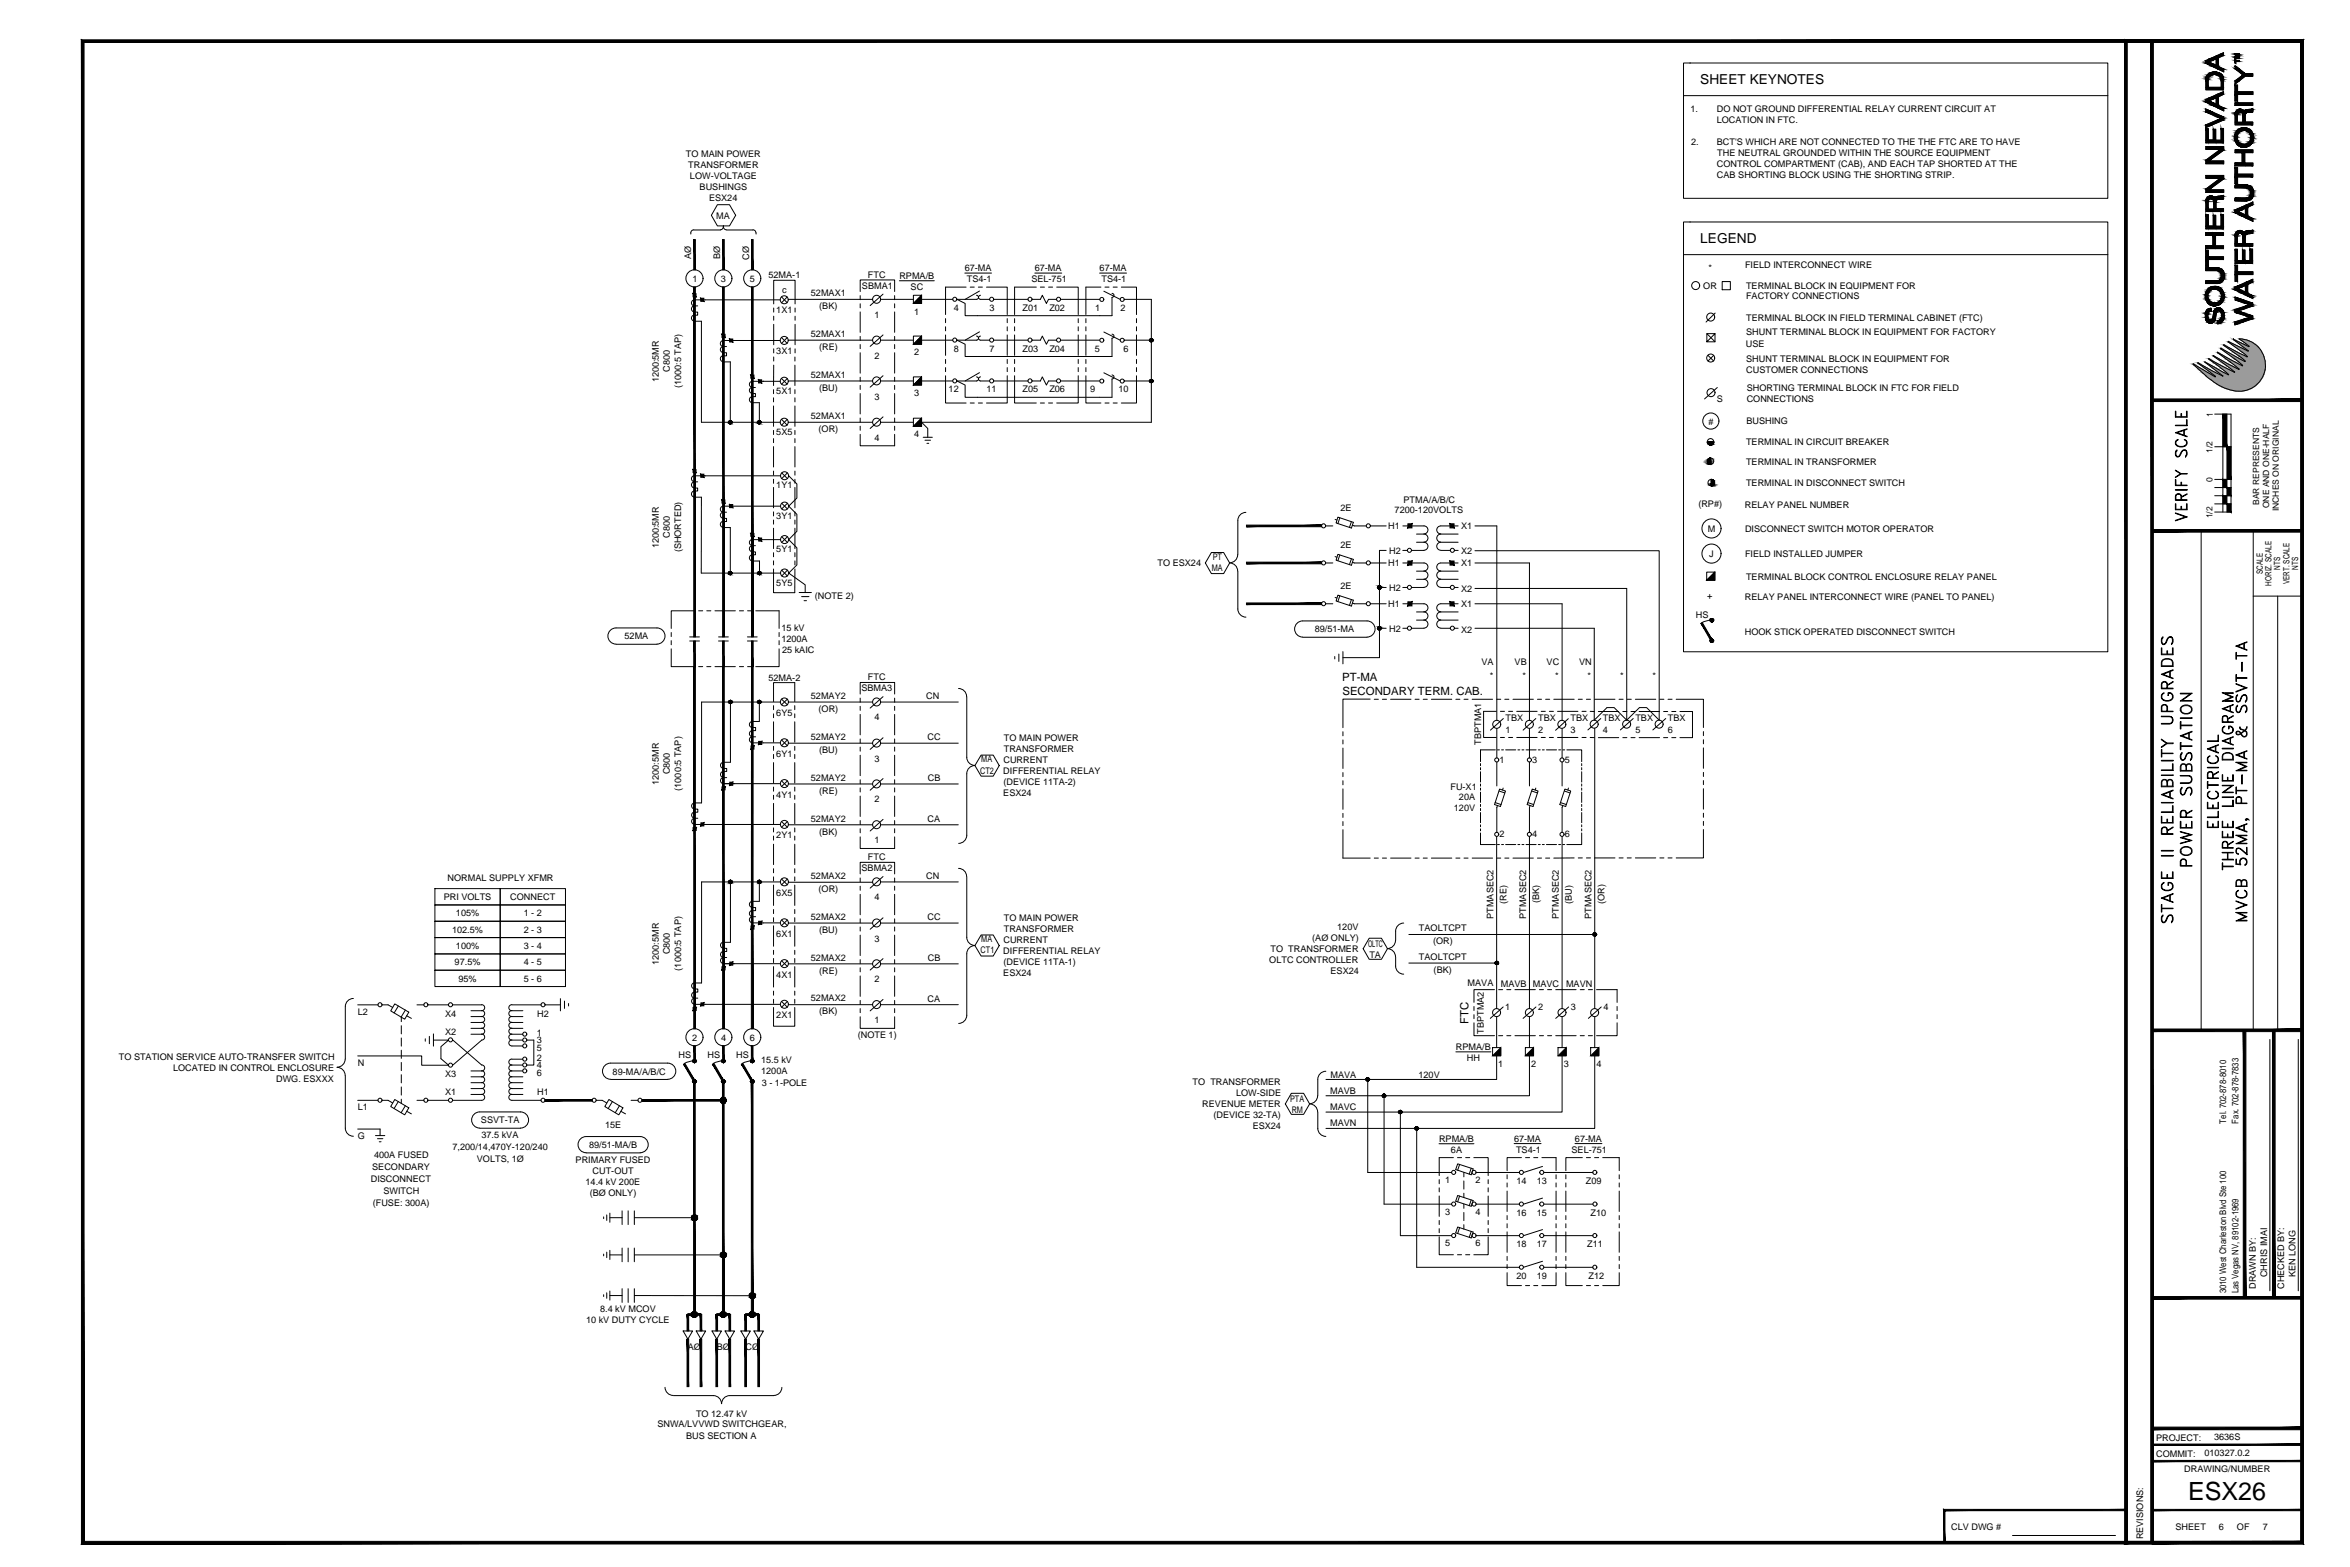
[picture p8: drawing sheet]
<svg xmlns="http://www.w3.org/2000/svg" width="914mm" height="610mm" viewBox="0 0 914 610" stroke-linecap="round" stroke-linejoin="round" font-family="sans-serif">
<defs><g id="words">
<text font-size="9.8" x="851.4" y="583.4">ESX26</text>
<g font-size="5.3">
<text x="661.6" y="32.8">SHEET KEYNOTES</text>
<text x="661.6" y="94.6">LEGEND</text>
</g>
<g font-size="4.4">
<text x="522.2" y="265">PT-MA</text>
<text x="522.4" y="270.3">SECONDARY TERM. CAB.</text>
<text x="571.4" y="398.3" transform="rotate(-90 571.4 398.3)">FTC</text>
</g>
<g font-size="3.5">
<text x="657.7" y="43.7">1.</text>
<text x="668" y="43.7">DO NOT GROUND DIFFERENTIAL RELAY CURRENT CIRCUIT AT</text>
<text x="668" y="47.9">LOCATION IN FTC.</text>
<text x="658" y="56.5">2.</text>
<text x="668" y="56.5">BCT'S WHICH ARE NOT CONNECTED TO THE THE FTC ARE TO HAVE</text>
<text x="266.9" y="61.2">TO MAIN POWER</text>
<text x="267.8" y="65.5">TRANSFORMER</text>
<text x="668.1" y="65">CONTROL COMPARTMENT (CAB), AND EACH TAP SHORTED AT THE</text>
<text x="668.2" y="60.8">THE NEUTRAL GROUNDED WITHIN THE SOURCE EQUIPMENT</text>
<text x="268.5" y="69.8">LOW-VOLTAGE</text>
<text x="668.1" y="69.3">CAB SHORTING BLOCK USING THE SHORTING STRIP.</text>
<text x="272.2" y="74">BUSHINGS</text>
<text x="275.9" y="78.4">ESX24</text>
<text x="278.7" y="85">MA</text>
<text x="269" y="100.8" transform="rotate(-90 269 100.8)">AØ</text>
<text x="280.2" y="100.8" transform="rotate(-90 280.2 100.8)">BØ</text>
<text x="291.5" y="101" transform="rotate(-90 291.5 101)">CØ</text>
<text x="375.4" y="105.5">67-MA</text>
<text x="402.7" y="105.5">67-MA</text>
<text x="427.9" y="105.5">67-MA</text>
<text x="664.8" y="105.3">*</text>
<text x="679" y="104.4">FIELD INTERCONNECT WIRE</text>
<text x="269.4" y="109.6">1</text>
<text x="280.5" y="109.5">3</text>
<text x="291.8" y="109.5">5</text>
<text x="299" y="108.3">52MA-1</text>
<text x="335.4" y="112.3">SBMA1</text>
<text x="337.7" y="108">FTC</text>
<text x="349.9" y="108.5">RPMA/B</text>
<text x="354.3" y="112.7">SC</text>
<text x="376.2" y="109.8">TS4-1</text>
<text x="401.3" y="109.8">SEL-751</text>
<text x="428.6" y="109.8">TS4-1</text>
<text x="662.7" y="112.3">OR</text>
<text x="679.4" y="112.3">TERMINAL BLOCK IN EQUIPMENT FOR</text>
<text x="304.3" y="114.1">c</text>
<text x="315.5" y="115.2">52MAX1</text>
<text x="679.4" y="116.5">FACTORY CONNECTIONS</text>
<text x="302.1" y="121.7">1X1</text>
<text x="318.8" y="120.3">(BK)</text>
<text x="340.3" y="123.7">1</text>
<text x="355.7" y="122.4">1</text>
<text x="371.2" y="120.9">4</text>
<text x="385.1" y="120.9">3</text>
<text x="397.9" y="120.9">Z01</text>
<text x="408.3" y="120.9">Z02</text>
<text x="426.1" y="120.9">1</text>
<text x="436.1" y="120.9">2</text>
<text x="679.4" y="124.8">TERMINAL BLOCK IN FIELD TERMINAL CABINET (FTC)</text>
<text x="315.5" y="131.1">52MAX1</text>
<text x="679.4" y="130.5">SHUNT TERMINAL BLOCK IN EQUIPMENT FOR FACTORY</text>
<text x="302.1" y="137.5">3X1</text>
<text x="318.7" y="136.1">(RE)</text>
<text x="371.1" y="136.8">8</text>
<text x="385.1" y="136.8">7</text>
<text x="397.9" y="136.8">Z03</text>
<text x="408.3" y="136.8">Z04</text>
<text x="426" y="136.8">5</text>
<text x="437.1" y="136.8">6</text>
<text x="679.3" y="134.8">USE</text>
<text x="340.3" y="139.6">2</text>
<text x="355.7" y="138.2">2</text>
<text x="679.4" y="140.8">SHUNT TERMINAL BLOCK IN EQUIPMENT FOR</text>
<text x="256.4" y="148.8" transform="rotate(-90 256.4 148.8)">1200:5MR</text>
<text x="260.7" y="144.7" transform="rotate(-90 260.7 144.7)">C800</text>
<text x="315.5" y="146.9">52MAX1</text>
<text x="679.4" y="145">CUSTOMER CONNECTIONS</text>
<text x="265" y="151.1" transform="rotate(-90 265 151.1)">(1000:5 TAP)</text>
<text x="302.1" y="153.4">5X1</text>
<text x="318.7" y="152">(BU)</text>
<text x="340.3" y="155.4">3</text>
<text x="355.7" y="154.1">3</text>
<text x="369.1" y="152.7">12</text>
<text x="383.8" y="152.7">11</text>
<text x="397.9" y="152.7">Z05</text>
<text x="408.3" y="152.7">Z06</text>
<text x="424.2" y="152.7">9</text>
<text x="435.2" y="152.7">10</text>
<text x="679.6" y="152">SHORTING TERMINAL BLOCK IN FTC FOR FIELD</text>
<text x="668" y="156.5">S</text>
<text x="679.6" y="156.2">CONNECTIONS</text>
<text x="315.5" y="163">52MAX1</text>
<text x="664.8" y="165.2">#</text>
<text x="679.5" y="165.1">BUSHING</text>
<text x="302.1" y="169.4">5X5</text>
<text x="318.5" y="168.1">(OR)</text>
<text x="340.3" y="171.4">4</text>
<text x="355.7" y="170.1">4</text>
<text x="679.4" y="173.2">TERMINAL IN CIRCUIT BREAKER</text>
<text x="679.4" y="180.7">TERMINAL IN TRANSFORMER</text>
<text x="302.1" y="190">1Y1</text>
<text x="679.4" y="189.1">TERMINAL IN DISCONNECT SWITCH</text>
<text x="546.1" y="195.7">PTMA/A/B/C</text>
<text x="660.8" y="197.4">(RP#)</text>
<text x="678.9" y="197.6">RELAY PANEL NUMBER</text>
<text x="302.1" y="201.8">3Y1</text>
<text x="521.6" y="198.7">2E</text>
<text x="542.7" y="199.6">7200-120VOLTS</text>
<text x="260.7" y="209.2" transform="rotate(-90 260.7 209.2)">C800</text>
<text x="540.1" y="205.9">H1</text>
<text x="568.5" y="205.7">X1</text>
<text x="664.5" y="206.9">M</text>
<text x="679" y="207.1">DISCONNECT SWITCH MOTOR OPERATOR</text>
<text x="256.4" y="213.4" transform="rotate(-90 256.4 213.4)">1200:5MR</text>
<text x="265" y="214.9" transform="rotate(-90 265 214.9)">(SHORTED)</text>
<text x="302.1" y="214.9">5Y1</text>
<text x="521.6" y="213.2">2E</text>
<text x="540.5" y="215.5">H2</text>
<text x="568.5" y="215.6">X2</text>
<text x="450.4" y="220.3">TO ESX24</text>
<text x="471.9" y="217.9">PT</text>
<text x="540.1" y="220.3">H1</text>
<text x="568.5" y="220.3">X1</text>
<text x="665.1" y="216.7">J</text>
<text x="679" y="216.7">FIELD INSTALLED JUMPER</text>
<text x="302.1" y="227.8">5Y5</text>
<text x="471.6" y="222.1">MA</text>
<text x="679.4" y="225.6">TERMINAL BLOCK CONTROL ENCLOSURE RELAY PANEL</text>
<text x="317.1" y="233">(NOTE 2)</text>
<text x="521.6" y="229">2E</text>
<text x="540.5" y="229.9">H2</text>
<text x="568.5" y="230.2">X2</text>
<text x="664.3" y="233">+</text>
<text x="678.9" y="233.2">RELAY PANEL INTERCONNECT WIRE (PANEL TO PANEL)</text>
<text x="540.1" y="236.2">H1</text>
<text x="568.5" y="236.2">X1</text>
<text x="304" y="245.5">15 kV</text>
<text x="511.6" y="246">89/51-MA</text>
<text x="540.5" y="245.7">H2</text>
<text x="659.9" y="240.3">HS</text>
<text x="243" y="248.7">52MA</text>
<text x="304" y="249.7">1200A</text>
<text x="568.5" y="246.1">X2</text>
<text x="678.9" y="247.1">HOOK STICK OPERATED DISCONNECT SWITCH</text>
<text x="304.3" y="254">25 kAIC</text>
<text x="576.5" y="258.8">VA</text>
<text x="589.3" y="258.8">VB</text>
<text x="601.8" y="258.8">VC</text>
<text x="614.4" y="258.8">VN</text>
<text x="299" y="264.9">52MA-2</text>
<text x="335.2" y="268.9">SBMA3</text>
<text x="337.7" y="264.6">FTC</text>
<text x="579.8" y="264.2">*</text>
<text x="592.5" y="264.2">*</text>
<text x="605.2" y="264.2">*</text>
<text x="617.7" y="264.2">*</text>
<text x="630.4" y="264.2">*</text>
<text x="643" y="264.2">*</text>
<text x="315.5" y="271.8">52MAY2</text>
<text x="360.4" y="272">CN</text>
<text x="302.1" y="278.5">6Y5</text>
<text x="318.5" y="276.9">(OR)</text>
<text x="340.3" y="280.3">4</text>
<text x="585.8" y="280.6">TBX</text>
<text x="598.5" y="280.6">TBX</text>
<text x="611.1" y="280.7">TBX</text>
<text x="623.7" y="280.5">TBX</text>
<text x="636.3" y="280.5">TBX</text>
<text x="649" y="280.5">TBX</text>
<text x="315.5" y="287.8">52MAY2</text>
<text x="585.8" y="285.1">1</text>
<text x="598.5" y="285.1">2</text>
<text x="611.1" y="285.1">3</text>
<text x="623.7" y="285.1">4</text>
<text x="636.3" y="285.1">5</text>
<text x="649" y="285.1">6</text>
<text x="318.7" y="292.9">(BU)</text>
<text x="360.9" y="288">CC</text>
<text x="390.6" y="288.4">TO MAIN POWER</text>
<text x="390.6" y="292.7">TRANSFORMER</text>
<text x="576.4" y="289.7" transform="rotate(-90 576.4 289.7)">TBPTMA1</text>
<text x="302.1" y="294.4">6Y1</text>
<text x="340.3" y="296.3">3</text>
<text x="381.8" y="296.6">MA</text>
<text x="390.5" y="297">CURRENT</text>
<text x="583.5" y="296.8">1</text>
<text x="596.2" y="296.8">3</text>
<text x="608.9" y="296.8">5</text>
<text x="256.4" y="305.3" transform="rotate(-90 256.4 305.3)">1200:5MR</text>
<text x="260.7" y="301.2" transform="rotate(-90 260.7 301.2)">C800</text>
<text x="315.5" y="303.7">52MAY2</text>
<text x="361" y="303.9">CB</text>
<text x="381.4" y="300.9">CT2</text>
<text x="390.4" y="301.2">DIFFERENTIAL RELAY</text>
<text x="390.5" y="305.5">(DEVICE 11TA-2)</text>
<text x="265" y="307.6" transform="rotate(-90 265 307.6)">(1000:5 TAP)</text>
<text x="302.1" y="310.3">4Y1</text>
<text x="318.7" y="308.8">(RE)</text>
<text x="390.4" y="309.8">ESX24</text>
<text x="564.4" y="307.1">FU-X1</text>
<text x="567.7" y="311.4">20A</text>
<text x="340.3" y="312.2">2</text>
<text x="565.7" y="315.7">120V</text>
<text x="315.5" y="319.6">52MAY2</text>
<text x="360.9" y="319.8">CA</text>
<text x="302.1" y="326.1">2Y1</text>
<text x="318.8" y="324.7">(BK)</text>
<text x="340.3" y="328">1</text>
<text x="583.4" y="325.8">2</text>
<text x="596.1" y="325.8">4</text>
<text x="608.8" y="325.8">6</text>
<text x="337.7" y="334.6">FTC</text>
<text x="315.5" y="341.8">52MAX2</text>
<text x="335.2" y="338.9">SBMA2</text>
<text x="174.2" y="342.8">NORMAL SUPPLY XFMR</text>
<text x="318.5" y="346.9">(OR)</text>
<text x="360.4" y="342">CN</text>
<text x="172.7" y="350.1">PRI VOLTS</text>
<text x="198.6" y="350.1">CONNECT</text>
<text x="302.1" y="348.6">6X5</text>
<text x="340.3" y="350.3">4</text>
<text x="586.2" y="351.5" transform="rotate(-90 586.2 351.5)">(RE)</text>
<text x="598.9" y="351.4" transform="rotate(-90 598.9 351.4)">(BK)</text>
<text x="611.6" y="351.5" transform="rotate(-90 611.6 351.5)">(BU)</text>
<text x="624.3" y="351.7" transform="rotate(-90 624.3 351.7)">(OR)</text>
<text x="177.4" y="356.5">105%</text>
<text x="203.8" y="356.5">1 - 2</text>
<text x="315.5" y="357.8">52MAX2</text>
<text x="360.9" y="358">CC</text>
<text x="390.6" y="358.5">TO MAIN POWER</text>
<text x="581.1" y="357.4" transform="rotate(-90 581.1 357.4)">PTMASEC2</text>
<text x="593.9" y="357.4" transform="rotate(-90 593.9 357.4)">PTMASEC2</text>
<text x="606.6" y="357.4" transform="rotate(-90 606.6 357.4)">PTMASEC2</text>
<text x="619.3" y="357.4" transform="rotate(-90 619.3 357.4)">PTMASEC2</text>
<text x="175.9" y="362.8">102.5%</text>
<text x="203.8" y="362.8">2 - 3</text>
<text x="302.1" y="364.4">6X1</text>
<text x="318.7" y="362.9">(BU)</text>
<text x="390.6" y="362.7">TRANSFORMER</text>
<text x="520.3" y="361.8">120V</text>
<text x="552.1" y="362.3">TAOLTCPT</text>
<text x="177.4" y="369.2">100%</text>
<text x="203.8" y="369.2">3 - 4</text>
<text x="260.7" y="371.2" transform="rotate(-90 260.7 371.2)">C800</text>
<text x="340.3" y="366.3">3</text>
<text x="381.6" y="370.9">CT1</text>
<text x="381.8" y="366.6">MA</text>
<text x="390.4" y="371.2">DIFFERENTIAL RELAY</text>
<text x="390.5" y="367">CURRENT</text>
<text x="494.3" y="370.3">TO TRANSFORMER</text>
<text x="510.6" y="366.1">(AØ ONLY)</text>
<text x="532.3" y="368.4">OLTC</text>
<text x="557.6" y="367.3">(OR)</text>
<text x="176.9" y="375.5">97.5%</text>
<text x="203.8" y="375.5">4 - 5</text>
<text x="256.4" y="375.3" transform="rotate(-90 256.4 375.3)">1200:5MR</text>
<text x="265" y="377.6" transform="rotate(-90 265 377.6)">(1000:5 TAP)</text>
<text x="315.5" y="373.7">52MAX2</text>
<text x="361" y="373.9">CB</text>
<text x="390.5" y="375.5">(DEVICE 11TA-1)</text>
<text x="493.9" y="374.6">OLTC CONTROLLER</text>
<text x="532.8" y="372.6">TA</text>
<text x="552.1" y="373.4">TAOLTCPT</text>
<text x="178.4" y="381.9">95%</text>
<text x="203.8" y="381.9">5 - 6</text>
<text x="302.1" y="380.4">4X1</text>
<text x="318.7" y="378.8">(RE)</text>
<text x="340.3" y="382.2">2</text>
<text x="390.4" y="379.8">ESX24</text>
<text x="517.7" y="378.9">ESX24</text>
<text x="557.8" y="378.5">(BK)</text>
<text x="571.1" y="383.7">MAVA</text>
<text x="584" y="383.9">MAVB</text>
<text x="596.5" y="383.8">MAVC</text>
<text x="609.3" y="383.9">MAVN</text>
<text x="315.5" y="389.6">52MAX2</text>
<text x="360.9" y="389.8">CA</text>
<text x="139.2" y="394.7">L2</text>
<text x="173.2" y="395.5">X4</text>
<text x="209" y="395.5">H2</text>
<text x="318.8" y="394.7">(BK)</text>
<text x="585.7" y="392.7">1</text>
<text x="598.5" y="392.7">2</text>
<text x="611.2" y="392.7">3</text>
<text x="623.9" y="392.7">4</text>
<text x="302.1" y="396.2">2X1</text>
<text x="340.3" y="398.1">1</text>
<text x="173.2" y="402.5">X2</text>
<text x="208.9" y="405.9">3</text>
<text x="208.9" y="403">1</text>
<text x="269.3" y="404.8">2</text>
<text x="280.6" y="404.8">4</text>
<text x="291.8" y="404.8">6</text>
<text x="333.8" y="403.9">(NOTE 1)</text>
<text x="577.3" y="402.1" transform="rotate(-90 577.3 402.1)">TBPTMA2</text>
<text x="46.2" y="412.2">TO STATION SERVICE AUTO-TRANSFER SWITCH</text>
<text x="208.9" y="412.7">2</text>
<text x="208.9" y="408.8">5</text>
<text x="264" y="411.7">HS</text>
<text x="275.3" y="411.7">HS</text>
<text x="286.5" y="411.7">HS</text>
<text x="296.2" y="413.6">15.5 kV</text>
<text x="566.5" y="408.5">RPMA/B</text>
<text x="570.8" y="412.7">HH</text>
<text x="67.4" y="416.5">LOCATED IN CONTROL ENCLOSURE</text>
<text x="139.2" y="414.6">N</text>
<text x="173.2" y="419">X3</text>
<text x="208.9" y="418.5">6</text>
<text x="208.9" y="415.6">4</text>
<text x="238.4" y="418">89-MA/A/B/C</text>
<text x="296.2" y="418">1200A</text>
<text x="517.7" y="419.3">MAVA</text>
<text x="551.9" y="419.3">120V</text>
<text x="583" y="415">1</text>
<text x="595.8" y="415">2</text>
<text x="608.5" y="415">3</text>
<text x="621.2" y="415">4</text>
<text x="107.4" y="420.8">DWG. ESXXX</text>
<text x="296.4" y="422.4">3 - 1-POLE</text>
<text x="464.1" y="422.1">TO TRANSFORMER</text>
<text x="517.6" y="425.5">MAVB</text>
<text x="139.2" y="431.9">L1</text>
<text x="173.2" y="426">X1</text>
<text x="209" y="426">H1</text>
<text x="467.8" y="430.7">REVENUE METER</text>
<text x="480.9" y="426.5">LOW-SIDE</text>
<text x="502" y="428.6">PTA</text>
<text x="517.6" y="431.9">MAVC</text>
<text x="187.1" y="436.9">SSVT-TA</text>
<text x="472.2" y="435">(DEVICE 32-TA)</text>
<text x="502.6" y="432.8">RM</text>
<text x="866.3" y="437.1" transform="rotate(-90 866.3 437.1)">Tel. 702-878-8010</text>
<text x="871" y="437.1" transform="rotate(-90 871 437.1)">Fax. 702-878-7833</text>
<text x="139.2" y="443">G</text>
<text x="187.3" y="442.7">37.5 kVA</text>
<text x="235.5" y="438.8">15E</text>
<text x="487.4" y="439.2">ESX24</text>
<text x="517.6" y="438.2">MAVN</text>
<text x="176.1" y="447.4">7,200/14,470Y-120/240</text>
<text x="229.2" y="446.6">89/51-MA/B</text>
<text x="559.9" y="444.2">RPMA/B</text>
<text x="564.6" y="448.4">6A</text>
<text x="589.2" y="444.1">67-MA</text>
<text x="589.9" y="448.4">TS4-1</text>
<text x="611.5" y="448.4">SEL-751</text>
<text x="612.8" y="444.1">67-MA</text>
<text x="144.8" y="455">SECONDARY</text>
<text x="145.5" y="450.3">400A FUSED</text>
<text x="185.5" y="452.1">VOLTS, 1Ø</text>
<text x="224" y="452.4">PRIMARY FUSED</text>
<text x="144.3" y="459.7">DISCONNECT</text>
<text x="227.8" y="460.9">14.4 kV 200E</text>
<text x="230.6" y="456.6">CUT-OUT</text>
<text x="562.4" y="460.2">1</text>
<text x="574.2" y="460.2">2</text>
<text x="590" y="460.6">14</text>
<text x="598" y="460.6">13</text>
<text x="617.1" y="460.6">Z09</text>
<text x="149.2" y="464.4">SWITCH</text>
<text x="229.5" y="465.2">(BØ ONLY)</text>
<text x="145" y="469.1">(FUSE: 300A)</text>
<text x="562.4" y="472.5">3</text>
<text x="574.2" y="472.5">4</text>
<text x="590" y="472.9">16</text>
<text x="598" y="472.9">15</text>
<text x="618.9" y="472.9">Z10</text>
<text x="562.4" y="484.8">5</text>
<text x="574.2" y="484.8">6</text>
<text x="590" y="485.2">18</text>
<text x="598" y="485.2">17</text>
<text x="617.6" y="485">Z11</text>
<text x="590" y="497.5">20</text>
<text x="598" y="497.5">19</text>
<text x="618.1" y="497.5">Z12</text>
<text x="882.2" y="496.8" transform="rotate(-90 882.2 496.8)">CHRIS IMAI</text>
<text x="893.2" y="496.8" transform="rotate(-90 893.2 496.8)">KEN LONG</text>
<text x="866.3" y="503.2" transform="rotate(-90 866.3 503.2)">3010 West Charleston Blvd Ste 100</text>
<text x="871" y="503.2" transform="rotate(-90 871 503.2)">Las Vegas NV, 89102-1969</text>
<text x="877.7" y="501.5" transform="rotate(-90 877.7 501.5)">DRAWN BY:</text>
<text x="888.7" y="501.5" transform="rotate(-90 888.7 501.5)">CHECKED BY:</text>
<text x="228" y="514.9">10 kV DUTY CYCLE</text>
<text x="233.5" y="510.5">8.4 kV MCOV</text>
<text x="267.7" y="525.3">AØ</text>
<text x="279" y="525.3">BØ</text>
<text x="290.1" y="525.3">CØ</text>
<text x="270.8" y="551.1">TO 12.47 kV</text>
<text x="255.8" y="555.3">SNWA/LVVWD SWITCHGEAR,</text>
<text x="267" y="559.6">BUS SECTION A</text>
<text x="839" y="560.5">PROJECT:</text>
<text x="861.5" y="560.1">3636S</text>
<text x="839" y="566.9">COMMIT:</text>
<text x="857.8" y="566.5">010327.0.2</text>
<text x="849.9" y="572.8">DRAWING/NUMBER</text>
<text x="759.2" y="595.3">CLV DWG #</text>
<text x="833.9" y="598.9" transform="rotate(-90 833.9 598.9)">REVISIONS:</text>
<text x="846.5" y="595.1">SHEET</text>
<text x="863.4" y="595.1">6</text>
<text x="870.4" y="595.1">OF</text>
<text x="880.5" y="595.1">7</text>
</g>
<g font-size="3.3">
<text x="861" y="162.1" transform="rotate(-90 861 162.1)">1</text>
<text x="860.9" y="176.3" transform="rotate(-90 860.9 176.3)">1/2</text>
<text x="860.9" y="187.5" transform="rotate(-90 860.9 187.5)">0</text>
<text x="879" y="196.5" transform="rotate(-90 879 196.5)">BAR REPRESENTS</text>
<text x="882.9" y="197.7" transform="rotate(-90 882.9 197.7)">ONE AND ONE-HALF</text>
<text x="860.9" y="201.7" transform="rotate(-90 860.9 201.7)">1/2</text>
<text x="886.7" y="198.9" transform="rotate(-90 886.7 198.9)">INCHES ON ORIGINAL</text>
<text x="887.2" y="221.7" transform="rotate(-90 887.2 221.7)">NTS</text>
<text x="894.2" y="221.7" transform="rotate(-90 894.2 221.7)">NTS</text>
<text x="880.5" y="223.3" transform="rotate(-90 880.5 223.3)">SCALE</text>
<text x="883.8" y="227.8" transform="rotate(-90 883.8 227.8)">HORIZ. SCALE</text>
<text x="890.8" y="227.3" transform="rotate(-90 890.8 227.3)">VERT. SCALE</text>
</g>
</g></defs>
<!-- layer: E-POWER BUS -->
<g fill="#000" stroke="#000" stroke-width=".39">
<path d="M269.9 93.2v11.8h.7zM269.9 93.2h.7v11.8z"/>
<path d="M281.2 93.2v11.8h.6zM281.2 93.2h.6v11.8z"/>
<path d="M292.4 93.2v11.8h.7zM292.4 93.2h.7v11.8z"/>
<path d="M485 218.7v.6l29.2-.6zM485 219.3l29.2-.6v.6z"/>
<path d="M485 204.3v.6l29.2-.6zM485 204.9l29.2-.6v.6z"/>
<path d="M485 234.6v.6l29.2-.6zM485 235.2l29.2-.6v.6z"/>
<path d="M269.9 111.6v136.2h.7zM269.9 111.6h.7v136.2z"/>
<path d="M269.9 249.4l.7 9.9v-9.9zM269.9 249.4l.7 9.9h-.7z"/>
<path d="M281.2 111.6v136.2h.6zM281.2 111.6h.6v136.2z"/>
<path d="M281.2 249.4l.6 9.9v-9.9zM281.2 249.4l.6 9.9h-.6z"/>
<path d="M292.4 111.6v136.2h.7zM292.4 111.6h.7v136.2z"/>
<path d="M292.4 249.4l.7 9.9v-9.9zM292.4 249.4l.7 9.9h-.7z"/>
<path d="M269.9 406.8v5.9h.7zM269.9 406.8h.7v5.9z"/>
<path d="M269.9 259.3v140.9h.7zM269.9 259.3h.7v140.9z"/>
<path d="M281.2 406.8v5.9h.6zM281.2 406.8h.6v5.9z"/>
<path d="M281.2 259.3v140.9h.6zM281.2 259.3h.6v140.9z"/>
<path d="M292.4 406.8v6h.6zM292.4 406.8h.6v6z"/>
<path d="M292.4 259.3v140.9h.6zM292.4 259.3h.7l-.1 140.9z"/>
<path d="M212.1 427.7v.7l18.3-.7zM212.1 428.4l18.3-.7v.7z"/>
<path d="M249.9 427.7v.7l31.5-.7zM249.9 428.4l31.5-.7v.7z"/>
<path d="M267.3 511.4v6.4h.7zM267.3 511.4h.7v6.4z"/>
<path d="M269.9 420.7v90.7h.6zM269.9 420.7h.6v90.7z"/>
<path d="M272.4 511.4v6.4h.6zM272.4 511.4h.6v6.4z"/>
<path d="M267.7 511.7h5v-.7zM267.7 511h5l-5 .7z"/>
<path d="M278.6 511.4v6.4h.6zM278.6 511.4h.6v6.4z"/>
<path d="M281.1 420.7v90.7h.6zM281.1 420.7h.6v90.7z"/>
<path d="M283.7 511.4v6.4h.6zM283.7 511.4h.6v6.4z"/>
<path d="M278.9 511.7h5.1v-.7zM278.9 511h5.1l-5.1 .7z"/>
<path d="M289.8 511.4v6.4h.6zM289.8 511.4h.6v6.4z"/>
<path d="M292.4 420.8v90.6h.6zM292.4 420.8h.6v90.6z"/>
<path d="M294.9 511.4v6.4h.6zM294.9 511.4h.6v6.4z"/>
<path d="M290.1 511.7h5.1v-.7zM290.1 511h5.1l-5.1 .7z"/>
<path d="M267.3 521l.7 18.4v-18.4zM267.3 521l.7 18.4h-.7z"/>
<path d="M272.4 521l.6 18.4v-18.4zM272.4 521l.6 18.4h-.6z"/>
<path d="M278.6 521l.6 18.4v-18.4zM278.6 521l.6 18.4h-.6z"/>
<path d="M283.7 521l.6 18.4v-18.4zM283.7 521l.6 18.4h-.6z"/>
<path d="M289.8 521l.6 18.4v-18.4zM289.8 521l.6 18.4h-.6z"/>
<path d="M294.9 521l.6 18.4v-18.4zM294.9 521l.6 18.4h-.6z"/>
</g>
<!-- layer: E-EQPM -->
<g fill="none" stroke="#000" stroke-width=".39">
<path d="M270.2 119a1.17 1.17 0 0 0-1.2 1.2 1.17 1.17 0 0 0 1.2 1.1M270.3 119h1.2M274.6 116.6h-4.4a1.17 1.17 0 0 0-1.2 1.2 1.17 1.17 0 0 0 1.2 1.2M358.6 114.9l-3.2 3.1h3.2v-3.1h-3.2v3.1M380 114.9a.79 .79 0 0 1 .7 .8 .79 .79 0 0 1-.7 .8h-7.6M381.1 113.2l-5.6 3.3M381.5 114.9a.79 .79 0 0 0-.8 .8 .79 .79 0 0 0 .8 .8M381.6 116.5h3.5M429.5 113.3l6.4 3.2M432.7 114.1a.79 .79 0 0 1 .8 .8 .79 .79 0 0 1-.8 .8M670.1 109.5h3.2v3.2h-3.2zM270.2 122.6a1.17 1.17 0 0 0-1.2 1.1 1.17 1.17 0 0 0 1.2 1.2"/>
<path d="M270.3 121.4h1.2v1.2h-1.2M270.3 125h2.6M281.5 132.5a1.17 1.17 0 0 0-1.2 1.1 1.17 1.17 0 0 0 1.2 1.2 1.17 1.17 0 0 0-1.2 1.2 1.17 1.17 0 0 0 1.2 1.2M281.5 138.4a1.17 1.17 0 0 0-1.2 1.1 1.17 1.17 0 0 0 1.2 1.2M281.5 137.2h1.2v1.2h-1.2M281.5 132.5h4.3M281.5 134.8h1.2M358.6 130.7l-3.2 3.2h3.2v-3.2h-3.2v3.2M380 130.7a.79 .79 0 0 1 .7 .8 .79 .79 0 0 1-.7 .8h-7.6M381.1 129.1l-5.6 3.2M381.5 130.7a.79 .79 0 0 0-.8 .8 .79 .79 0 0 0 .8 .8M381.6 132.3h3.5"/>
<path d="M429.5 129.2l6.4 3.1M432.7 130a.79 .79 0 0 1 .8 .8 .79 .79 0 0 1-.8 .8M664.1 129.8l3.2 3.2M664.6 138.2l2.2 2.3M666.8 138.2l-2.2 2.3M667.3 129.8l-3.2 3.2h3.2v-3.2h-3.2v3.2M667.4 121.8l-3.6 3.5M281.5 140.8h2.7M292.8 153.1h1.1v1.2h-1.1a1.17 1.17 0 0 0-1.2 1.2 1.17 1.17 0 0 0 1.2 1.2h2.7M292.8 150.7h1.1M297.1 148.3h-4.3a1.17 1.17 0 0 0-1.2 1.2 1.17 1.17 0 0 0 1.2 1.2 1.17 1.17 0 0 0-1.2 1.2 1.17 1.17 0 0 0 1.2 1.1M358.6 146.6l-3.2 3.2h3.2v-3.2h-3.2v3.2"/>
<path d="M380 146.6a.79 .79 0 0 1 .7 .8 .79 .79 0 0 1-.7 .8h-7.6M381.1 145l-5.6 3.2M381.5 146.6a.79 .79 0 0 0-.8 .8 .79 .79 0 0 0 .8 .8M381.6 148.2h3.5M429.5 145l6.4 3.2M432.7 145.9a.79 .79 0 0 1 .8 .8 .79 .79 0 0 1-.8 .7M358.6 162.7l-3.2 3.2h3.2v-3.2h-3.2v3.2M270.2 185a1.17 1.17 0 0 0-1.2 1.2 1.17 1.17 0 0 0 1.2 1.2M270.3 189.9h1.2v1.1h-1.2a1.17 1.17 0 0 0-1.3 1.2 1.17 1.17 0 0 0 1.2 1.2h2.7M270.3 185.1h4.1M271.5 187.5h-1.3a1.17 1.17 0 0 0-1.2 1.1 1.17 1.17 0 0 0 1.2 1.2M281.5 196.9a1.17 1.17 0 0 0-1.2 1.2 1.17 1.17 0 0 0 1.2 1.2 1.17 1.17 0 0 0-1.2 1.1 1.17 1.17 0 0 0 1.2 1.2"/>
<path d="M281.5 199.3h1.2M281.5 202.8a1.17 1.17 0 0 0-1.2 1.2 1.17 1.17 0 0 0 1.2 1.2M281.5 201.7h1.2v1.2h-1.2M281.5 205.2h2.7M292.8 209.9a1.17 1.17 0 0 0-1.2 1.1 1.17 1.17 0 0 0 1.2 1.2M292.8 212.3a1.17 1.17 0 0 0-1.2 1.2 1.17 1.17 0 0 0 1.2 1.1M292.8 214.7h1.1v1.1h-1.1a1.17 1.17 0 0 0-1.2 1.2 1.17 1.17 0 0 0 1.2 1.2M292.8 218.2h2.7M292.8 212.3h1.1M515.8 204.6h2.8M515.8 219h2.8M519.5 202.1l.7 .2"/>
<path d="M519.5 216.5l.7 .3M520.6 201.2l6 2-.8 2.2-5.9-1.9zM520.6 215.6l6 2-.8 2.3-5.9-2zM521.3 201.4l-.7 2.3M521.3 215.9l-.7 2.2M525.8 202.9l-.7 2.3M525.8 217.4l-.7 2.2M526.2 204.3l.8 .3h4.7M526.2 218.8l.8 .2h4.7M545.8 204.6h8.3a1.56 1.56 0 0 1 1.5 1.6 1.56 1.56 0 0 1-1.5 1.5M545.8 219h8.3a1.56 1.56 0 0 1 1.5 1.6 1.56 1.56 0 0 1-1.5 1.5M545.8 214.1h1.8"/>
<path d="M551.2 207.8h2.9a1.56 1.56 0 0 1 1.5 1.5 1.56 1.56 0 0 1-1.5 1.6M551.2 210.9h2.9a1.56 1.56 0 0 1 1.5 1.6 1.56 1.56 0 0 1-1.5 1.6h-4.9M566 214.1h1.4M567.4 207.8h-6.8a1.56 1.56 0 0 0-1.5 1.5 1.56 1.56 0 0 0 1.5 1.6M567.4 210.9h-6.8a1.56 1.56 0 0 0-1.5 1.6 1.56 1.56 0 0 0 1.5 1.6h3.8M567.4 204.6h-6.8a1.56 1.56 0 0 0-1.5 1.6 1.56 1.56 0 0 0 1.5 1.5M567.4 219h-6.8a1.56 1.56 0 0 0-1.5 1.6 1.56 1.56 0 0 0 1.5 1.5M311 230.5h4.7M311.9 232.1h2.9M312.9 233.7h.9M515.8 234.9h2.8M519.5 232.4l.7 .3"/>
<path d="M520.6 231.5l6 2-.8 2.3-5.9-2zM521.3 231.8l-.7 2.2M525.8 233.2l-.7 2.3M526.2 234.6l.8 .3h4.7M545.8 234.9h8.3a1.56 1.56 0 0 1 1.5 1.5 1.56 1.56 0 0 1-1.5 1.6M545.8 228.5h1.8M551.2 222.2h2.9a1.56 1.56 0 0 1 1.5 1.5 1.56 1.56 0 0 1-1.5 1.6M551.2 225.4h2.9a1.56 1.56 0 0 1 1.5 1.5 1.56 1.56 0 0 1-1.5 1.6h-4.9M551.2 238.1h2.9M554.1 238.1a1.56 1.56 0 0 1 1.5 1.5 1.56 1.56 0 0 1-1.5 1.6M560.6 238.1a1.56 1.56 0 0 0-1.5 1.5 1.56 1.56 0 0 0 1.5 1.6M560.6 238.1h6.8"/>
<path d="M566 228.5h1.4M567.4 222.2h-6.8a1.56 1.56 0 0 0-1.5 1.5 1.56 1.56 0 0 0 1.5 1.6M567.4 225.4h-6.8a1.56 1.56 0 0 0-1.5 1.5 1.56 1.56 0 0 0 1.5 1.6h3.8M567.4 234.9h-6.8a1.56 1.56 0 0 0-1.5 1.5 1.56 1.56 0 0 0 1.5 1.6M667.3 222.6l-3.2 3.1h3.2v-3.1h-3.2v3.1M519.4 255.4v.9M521 254.4v2.9M522.5 253.5v4.8M545.8 244.4h1.8M549.2 244.4h4.9M551.2 241.2h2.9a1.56 1.56 0 0 1 1.5 1.6 1.56 1.56 0 0 1-1.5 1.5M560.6 244.4h3.8"/>
<path d="M566 244.4h1.4M567.4 241.2h-6.8a1.56 1.56 0 0 0-1.5 1.6 1.56 1.56 0 0 0 1.5 1.5M666.1 241.2l-2.4 .4-1.6 .7M284.2 296.5h-2.7a1.21 1.21 0 0 0-1.1 1.3 1.21 1.21 0 0 0 1.2 1.2h1.2v1.1h-1.3a1.17 1.17 0 0 0-1.1 1.2 1.17 1.17 0 0 0 1.1 1.2M292.8 289h4.2M292.8 286.6h1.2M295.5 280.7h-2.7a1.17 1.17 0 0 0-1.2 1.2 1.17 1.17 0 0 0 1.2 1.1h1.2v1.2h-1.2a1.17 1.17 0 0 0-1.2 1.2 1.17 1.17 0 0 0 1.2 1.2 1.17 1.17 0 0 0-1.2 1.2 1.17 1.17 0 0 0 1.2 1.1M270.3 318.3a1.17 1.17 0 0 0-1.2 1.2 1.17 1.17 0 0 0 1.2 1.2h4.3M270.3 314.8h1.2v1.2l-1.2-.1a1.17 1.17 0 0 0-1.2 1.2 1.17 1.17 0 0 0 1.2 1.2M270.3 318.3h1.2M273 312.4h-2.7a1.17 1.17 0 0 0-1.2 1.1 1.17 1.17 0 0 0 1.2 1.2M282.8 302.5h-1.3a1.17 1.17 0 0 0-1.1 1.2 1.17 1.17 0 0 0 1.1 1.2h4.2"/>
<path d="M581.8 312.2l2.3 .8M583.3 307.7l2.2 .8M583.5 307l2.3 .7-2 6.1-2.3-.8zM594.5 312.2l2.2 .8M596 307.7l2.2 .8M596.2 307l2.3 .7-2 6.1-2.3-.8zM607.2 312.2l2.3 .8M608.7 307.7l2.2 .8M608.9 307l2.3 .7-2 6.1-2.3-.8zM292.8 354.2a1.17 1.17 0 0 0-1.2 1.2 1.17 1.17 0 0 0 1.2 1.2M292.8 359h4.2M294 356.6h-1.2a1.17 1.17 0 0 0-1.2 1.2 1.17 1.17 0 0 0 1.2 1.2"/>
<path d="M295.5 350.6h-2.7a1.21 1.21 0 0 0-1.2 1.3 1.21 1.21 0 0 0 1.2 1.2h1.2v1.2h-1.2M281.5 372.5a1.17 1.17 0 0 0-1.1 1.2 1.17 1.17 0 0 0 1.1 1.1M281.6 368.9h1.2v1.2h-1.3a1.17 1.17 0 0 0-1.1 1.2 1.17 1.17 0 0 0 1.1 1.2M281.6 374.9h4.1M281.6 372.5h1.2M284.2 366.6l-2.7-.1a1.17 1.17 0 0 0-1.1 1.2 1.17 1.17 0 0 0 1.1 1.2M148.7 390.9h2.3l1.8 1M158.2 395.2l1.9 1M162.2 390.9h2.8M176.1 390.9l11.3-.1a1.17 1.17 0 0 1 1.2 1.2 1.17 1.17 0 0 1-1.2 1.2h-4.1M183.3 395.5h4.2M187.4 395.4a1.17 1.17 0 0 1 1.2 1.2 1.17 1.17 0 0 1-1.2 1.2h-4.1"/>
<path d="M187.4 393.1a1.17 1.17 0 0 1 1.2 1.2 1.17 1.17 0 0 1-1.2 1.2M187.4 397.7a1.17 1.17 0 0 1 1.2 1.2 1.17 1.17 0 0 1-1.2 1.1M187.4 400a1.17 1.17 0 0 1 1.2 1.2 1.17 1.17 0 0 1-1.2 1.1h-4.1M199.2 390.8a1.17 1.17 0 0 0-1.2 1.2 1.17 1.17 0 0 0 1.2 1.2M199.2 393.1a1.14 1.14 0 0 0-1.2 1.2 1.14 1.14 0 0 0 1.2 1.1 1.17 1.17 0 0 0-1.2 1.2 1.17 1.17 0 0 0 1.2 1.2M199.2 397.7a1.17 1.17 0 0 0-1.2 1.2 1.17 1.17 0 0 0 1.2 1.1 1.14 1.14 0 0 0-1.2 1.2 1.14 1.14 0 0 0 1.2 1.1M199.2 397.8h4.3M199.2 395.5h4.3M199.2 390.9h11.4M199.2 393.2h4.3M218.1 388.5v4.8M219.6 389.4v2.9"/>
<path d="M221.2 390.4v1M270.3 388.3a1.17 1.17 0 0 0-1.2 1.2 1.17 1.17 0 0 0 1.2 1.2M270.3 382.3a1.21 1.21 0 0 0-1.2 1.3 1.21 1.21 0 0 0 1.2 1.1h1.2v1.3h-1.2a1.17 1.17 0 0 0-1.2 1.1 1.17 1.17 0 0 0 1.2 1.2M270.3 382.4h2.7M270.3 390.7h4.3M270.3 388.3h1.2M165.5 404.1v1M167.1 403.2v2.8M168.7 402.2v4.8M176.1 404.6l11.3 9.7a1.17 1.17 0 0 1 1.2 1.1 1.17 1.17 0 0 1-1.2 1.2h-4.1M183.3 418.9h4.2M183.3 400h4.2"/>
<path d="M187.4 418.8a1.17 1.17 0 0 1 1.2 1.2 1.17 1.17 0 0 1-1.2 1.2h-4.1M187.4 416.6a1.17 1.17 0 0 1 1.2 1.1 1.17 1.17 0 0 1-1.2 1.2M187.4 402.3a1.17 1.17 0 0 1 1.2 1.1 1.17 1.17 0 0 1-1.2 1.2M187.5 404.6l-11.4 9.8M199.2 416.6a1.14 1.14 0 0 0-1.2 1.1 1.14 1.14 0 0 0 1.2 1.1 1.17 1.17 0 0 0-1.2 1.2 1.17 1.17 0 0 0 1.2 1.2M199.2 412a1.14 1.14 0 0 0-1.2 1.1 1.14 1.14 0 0 0 1.2 1.2 1.17 1.17 0 0 0-1.2 1.1 1.17 1.17 0 0 0 1.2 1.2M199.2 402.3a1.17 1.17 0 0 0-1.2 1.1 1.17 1.17 0 0 0 1.2 1.2M199.2 404.6a1.17 1.17 0 0 0-1.2 1.1 1.17 1.17 0 0 0 1.2 1.2M199.2 412.1h4.3M199.2 414.3h4.3M199.2 418.9h4.3M199.2 416.6h4.3"/>
<path d="M199.2 406.9h4.3M199.2 404.6h4.3M199.2 400h4.3M199.2 402.3h4.3M205 404.6h2.7v9.7h-2.7M270.2 412.7l-2.3 .3-1.7 .8M281.5 412.7l-2.4 .3-1.6 .8M292.7 412.7l-2.3 .3-1.7 .8M148.7 428.1h2.3l1.8 1M158.2 432.3l1.9 1M162.2 428.1h2.8M183.3 423.5h4.2"/>
<path d="M187.4 425.7a1.17 1.17 0 0 1 1.2 1.2 1.17 1.17 0 0 1-1.2 1.2h-11.3M187.4 421.1a1.17 1.17 0 0 1 1.2 1.2 1.17 1.17 0 0 1-1.2 1.2M187.4 423.4a1.17 1.17 0 0 1 1.2 1.2 1.17 1.17 0 0 1-1.2 1.2h-4.1M199.2 425.7a1.17 1.17 0 0 0-1.2 1.2 1.17 1.17 0 0 0 1.2 1.2M199.2 421.1a1.17 1.17 0 0 0-1.2 1.2 1.17 1.17 0 0 0 1.2 1.2 1.14 1.14 0 0 0-1.2 1.1 1.14 1.14 0 0 0 1.2 1.2M199.2 421.2h4.3M199.2 423.5h4.3M199.2 428.1h11.4M199.2 425.8h4.3M232 428.1h2.3l1.8 1M241.6 432.3l1.8 1M245.6 428.1h2.7"/>
<path d="M567.2 452.8l6 1.9-.7 2.3-6.1-2zM567.9 453l-.7 2.2M572.5 454.5l-.8 2.3M242.1 471v5.4M244.4 471v5.4M246.8 471v5.4M567.2 477.3l6 2-.7 2.3-6.1-2zM567.2 465.1l6 1.9-.7 2.3-6.1-2zM567.9 477.6l-.7 2.3M567.9 465.3l-.7 2.3M572.5 479.1l-.8 2.2M572.5 466.8l-.8 2.3"/>
<path d="M242.1 485.5v5.4M244.4 485.5v5.4M246.8 485.5v5.4M242.1 501.3v5.4M244.4 501.3v5.4M246.8 501.3v5.4M265.8 517.8h3.7l-1.8 3.2zM270.9 517.8h3.7l-1.9 3.2zM277.1 517.8h3.6l-1.8 3.2zM282.1 517.8h3.7l-1.8 3.2zM288.3 517.8h3.7l-1.9 3.2zM293.4 517.8h3.7l-1.9 3.2z"/>
<circle cx="270.2" cy="108.3" r="3.3"/>
<circle cx="281.5" cy="108.3" r="3.3"/>
<circle cx="292.7" cy="108.3" r="3.3"/>
<circle cx="371.5" cy="116.4" r=".79"/>
<circle cx="385.9" cy="116.4" r=".79"/>
<circle cx="428.7" cy="116.5" r=".79"/>
<circle cx="436.7" cy="116.5" r=".79"/>
<circle cx="659.8" cy="111.1" r="1.56"/>
<circle cx="371.5" cy="132.3" r=".79"/>
<circle cx="385.9" cy="132.3" r=".79"/>
<circle cx="428.7" cy="132.4" r=".79"/>
<circle cx="436.7" cy="132.4" r=".79"/>
<circle cx="665.6" cy="123.3" r="1.56"/>
<circle cx="665.6" cy="139.3" r="1.56"/>
<circle cx="371.5" cy="148.2" r=".79"/>
<circle cx="385.9" cy="148.2" r=".79"/>
<circle cx="428.7" cy="148.2" r=".79"/>
<circle cx="436.7" cy="148.2" r=".79"/>
<circle cx="665.6" cy="179.4" r="1.24"/>
<circle cx="665.8" cy="187.7" r="1.24"/>
<circle cx="515" cy="219" r=".79"/>
<circle cx="515" cy="204.6" r=".79"/>
<circle cx="532.4" cy="204.6" r=".79"/>
<circle cx="532.4" cy="219" r=".79"/>
<circle cx="548.4" cy="214.1" r=".79"/>
<circle cx="565.1" cy="214.1" r=".79"/>
<circle cx="666" cy="215.4" r="3.7"/>
<circle cx="666" cy="205.6" r="3.7"/>
<circle cx="515" cy="234.9" r=".79"/>
<circle cx="532.4" cy="234.9" r=".79"/>
<circle cx="548.4" cy="228.5" r=".79"/>
<circle cx="565.1" cy="228.5" r=".79"/>
<circle cx="548.4" cy="244.4" r=".79"/>
<circle cx="565.1" cy="244.4" r=".79"/>
<circle cx="147.9" cy="390.9" r=".79"/>
<circle cx="165.7" cy="390.9" r=".79"/>
<circle cx="175.3" cy="390.9" r=".79"/>
<circle cx="211.3" cy="390.9" r=".79"/>
<circle cx="175.3" cy="414.4" r=".79"/>
<circle cx="175.3" cy="404.5" r=".79"/>
<circle cx="204.2" cy="412" r=".79"/>
<circle cx="204.2" cy="416.6" r=".79"/>
<circle cx="204.2" cy="414.3" r=".79"/>
<circle cx="204.2" cy="404.6" r=".79"/>
<circle cx="204.2" cy="406.9" r=".79"/>
<circle cx="204.2" cy="402.3" r=".79"/>
<circle cx="270.2" cy="403.5" r="3.3"/>
<circle cx="281.5" cy="403.5" r="3.3"/>
<circle cx="292.7" cy="403.5" r="3.3"/>
<circle cx="147.9" cy="428" r=".79"/>
<circle cx="165.7" cy="428" r=".79"/>
<circle cx="175.3" cy="428" r=".79"/>
<circle cx="211.3" cy="428" r=".79"/>
<circle cx="231.2" cy="428" r=".79"/>
<circle cx="249" cy="428" r=".79"/>
<circle cx="565.6" cy="456.1" r=".79"/>
<circle cx="573.6" cy="456.1" r=".79"/>
<circle cx="620.6" cy="456.1" r=".79"/>
<circle cx="565.6" cy="468.4" r=".79"/>
<circle cx="573.6" cy="468.4" r=".79"/>
<circle cx="620.6" cy="468.4" r=".79"/>
<circle cx="565.6" cy="480.7" r=".79"/>
<circle cx="573.6" cy="480.7" r=".79"/>
<circle cx="620.6" cy="493" r=".79"/>
<circle cx="620.6" cy="480.7" r=".79"/>
</g>
<!-- layer: E-WIRING -->
<g fill="none" stroke="#000" stroke-width=".39">
<path d="M274.6 116.6h29M306.8 116.5h32.7M342.7 116.5h12.7M357 116.5h13.8M386.7 116.5h13.3M412.7 116.5h15.2M432.7 115.7v7.1h-57.2v-4.8l-3.1-1.5M437.5 116.5h10.5v47.8h-91M272.9 125v39.3h30.7M281.5 132.5h22.1M306.8 132.3h32.7M342.7 132.3h12.7"/>
<path d="M357 132.3h13.8M386.7 132.3h13.3M412.7 132.3h15.2M432.7 131.6v7.1h-57.2v-4.8l-3.1-1.6M437.5 132.3h10.5M284.2 140.8v23.6M295.5 156.7v7.6M296.9 148.3h6.7M306.8 148.2h32.7M342.7 148.2h12.7M357 148.2h13.8M386.7 148.2h13.3"/>
<path d="M412.7 148.2h15.2M432.7 147.4v7.2h-57.2v-4.8l-3.1-1.6M437.5 148.2h10.5M306.8 164.3h32.7M342.7 164.3h12.7M358.6 164.3l2.4 2.4v3.4M272.9 193.4v29.5h30.8M272.9 185.1h30.8M281.5 196.9h22.2M306.9 185.1l3.2 3.2v5.4l-3.2 3.2 3.2 3.2v6.6l-3.2 3.2 3.2 3.2v6.7l-3.2 3.1 6.4 4.6v3M284.2 205.2v17.7M292.9 209.9h10.8"/>
<path d="M295.5 218.2v4.7M533.3 204.6h6.1M533.3 219h6.1M539.4 214.1h-2.6v41.7h-14.3M573.9 214.2h71.7v66l-4.9-4.9h-2.8l-4.9 4.9-4.9-4.9h-2.8l-5 4.9v-35.8h-46.4M573.9 204.6h8.5v75.6M573.9 219h21.2v61.2M533.3 234.9h6.1M536.8 228.5h2.6M573.9 234.9h33.9v45.3M573.9 228.9h59.1v51.3M536.8 244.4h2.6"/>
<path d="M284.2 273v23.5M295.5 273.1v7.6M303.7 273.1h-30.7v39.3M306.8 273.1h32.7M342.7 273.1h30.2M297 289h6.7M306.8 289.1h32.7M342.7 289.1h30.2M582.4 283.4v11.5M595.1 283.4v11.5M607.8 283.4v11.5M620.5 283.3v109.1"/>
<path d="M281.6 304.9h22.1M306.8 305h32.7M342.7 305h30.2M274.6 320.7h29.1M306.8 320.9h32.7M342.7 320.9h30.2M582.4 325.4v67M595.1 325.4v67M607.8 325.4v67M284.2 343v23.6M295.5 343.1v7.5M297 359h6.7"/>
<path d="M303.7 343.1h-30.7v39.3M306.8 359.1h32.7M306.8 343.2h32.7M342.7 359.1h30.2M342.7 343.1h30.2M281.6 374.9h22.1M306.8 375h32.7M342.7 375h30.2M548.2 363.5h72.3M548.2 374.6h34.2M139.2 390.9h7.9M166.6 390.9h8"/>
<path d="M212.1 390.9h6M274.6 390.7h29.1M306.8 390.8h32.7M342.7 390.8h30.2M582.4 395.5v12M595.1 395.5v12M607.8 395.5v12M620.5 395.5v12M168.7 404.6h5.9l-3 2.6v4.7l3 2.5h-10.5v-3.6h-24.9M532.2 419.9v36.2h32.6M582.4 410.7v9.2h-66.5M595.1 410.7v15.6h-79.2"/>
<path d="M607.8 410.7v21.9h-91.9M620.5 410.7v28.3h-104.6M139.2 428.1h7.9M139.2 439.2h8.7v2.6M166.6 428.1h8M538.5 426.3v42.1h26.4M544.9 432.6v48.1h19.9M551.2 439v54h40M574.4 456.1h16.8M600.7 456.1h19.1M237.3 473.7h4.8M246.8 473.7h23.5"/>
<path d="M574.4 468.4h16.8M600.7 468.4h19.1M237.3 488.2h4.8M246.8 488.2h34.7M574.4 480.7h16.8M600.7 480.7h19.1M600.7 493h19.1M237.3 504h4.8M246.8 504l45.9 .1"/>
</g>
<!-- layer: E-HID -->
<g fill="none" stroke="#000" stroke-width=".39">
<path d="M156.1 395.7v1.7M156.1 399v3.2M156.1 403.8v3.2M156.1 408.6v3.1M156.1 413.3v3.2M156.1 418.1v3.2M156.1 422.8v3.2M156.1 427.6v1.7M569.6 456.1v1.7M569.6 459.4v3.2M569.6 464.2v1.6M569.6 468.4v1.7"/>
<path d="M569.6 471.7v3.2M569.6 476.4v1.8"/>
</g>
<!-- layer: TEXT1 -->
<g fill="none" stroke="#000" stroke-width=".39">
<path d="M279.1 79.6h4.7l2.5 4.2-2.5 4.1h-4.7l-2.3-4.1zM268.8 90.6v.5M270 89.4l-.7 .2-.5 1M270 89.5h10.3M281.4 88.2l-.2 .7-.9 .5M281.5 88.2l.2 .7 1 .5M281.5 88.3v-.4v.4M282.7 89.5h10.3M293 89.4l.7 .2 .4 1M294.2 90.6v.5M349.9 109.2h13.6M375.4 106.2h10.4"/>
<path d="M402.7 106.2h10.4M427.9 106.2h10.4M484.8 199.3a3.1 3.1 0 0 0-3.2 3.2M471.4 214.9h4.7l2.4 4.1-2.4 4.1h-4.7l-2.4-4.1zM481.6 215.8a3.1 3.1 0 0 1-3.2 3.1 3.3 3.3 0 0 1 3.2 3.3v14.7M481.6 202.5v13.3M481.6 236.9a3.2 3.2 0 0 0 3.2 3.2M239.7 250.6a3.1 3.1 0 0 1-3.2-3.2 3.1 3.1 0 0 1 3.2-3.1h16a3.1 3.1 0 0 1 3.1 3.1 3.1 3.1 0 0 1-3.2 3.2M239.7 250.6h16M504.7 242.5l1-.7 1.2-.2h25a3.1 3.1 0 0 1 3.2 3.1 3.1 3.1 0 0 1-3.2 3.1h-25a3.1 3.1 0 0 1-2.9-1.9 3.1 3.1 0 0 1 .7-3.4zM373 267.8a3.1 3.1 0 0 1 3.1 3.2M376.2 271v23.6a3.1 3.1 0 0 0 3.1 3.2"/>
<path d="M379.3 297.8a3.1 3.1 0 0 0-3.1 3.2v23.9a3.2 3.2 0 0 1-3.2 3.2M381.8 293.8h4.7l2.3 4-2.3 4.1h-4.7l-2.5-4.1zM373 337.8a3.1 3.1 0 0 1 3.1 3.2M169.2 345.7h25.4v6.3h-25.4zM169.2 352h25.4v6.4h-25.4zM169.2 358.4h25.4v6.3h-25.4zM194.6 345.7h25.4v6.3h-25.4zM194.6 352h25.4v6.4h-25.4zM194.6 358.4h25.4v6.3h-25.4zM376.2 341v23.6a3.1 3.1 0 0 0 3.1 3.2M546.2 359.1a3.1 3.1 0 0 0-3.1 3.1v3.7M169.2 364.7h25.4v6.4h-25.4z"/>
<path d="M169.2 371.1h25.4v6.3h-25.4zM169.2 377.4h25.4v6.4h-25.4zM194.6 364.7h25.4v6.4h-25.4zM194.6 371.1h25.4v6.3h-25.4zM194.6 377.4h25.4v6.4h-25.4zM379.3 367.9a3.1 3.1 0 0 0-3.1 3.1v24a3.2 3.2 0 0 1-3.2 3.1M381.8 363.7h4.7l2.3 4.2-2.3 4h-4.7l-2.5-4zM532.8 365h4.7l2.4 4.1-2.4 4.1h-4.7l-2.4-4.1zM539.8 369.1a3.1 3.1 0 0 1 3.2 3.1M543 365.9a3.1 3.1 0 0 1-3.2 3.1M543.1 372.2v3.7M543.1 375.8a3.1 3.1 0 0 0 3.1 3.2"/>
<path d="M134.4 391.6l-.1 20.4a3.1 3.1 0 0 1-3.1 3.2M137.5 388.4a3.1 3.1 0 0 0-3.1 3.2M131.2 415.2a3.1 3.1 0 0 1 3.1 3.2l.1 20.5a3.1 3.1 0 0 0 3.1 3.1M237.6 413.6a3.1 3.1 0 0 0-3.2 3.1 3.1 3.1 0 0 0 3.2 3.2M237.6 413.6h22.2a3.1 3.1 0 0 1 3.2 3.1 3.1 3.1 0 0 1-3.2 3.2M237.6 419.9h22.2M512.8 419.9l-.1 6.3a3.1 3.1 0 0 1-3.1 3.2M515.9 416.8a3.1 3.1 0 0 0-3.1 3.1M566.5 409.2h13.6M186.7 438.8a3.1 3.1 0 0 1-3.2-3.1 3.1 3.1 0 0 1 3.2-3.1h15.9a3.1 3.1 0 0 1 3.1 3.1 3.1 3.1 0 0 1-3.2 3.1M186.7 438.9h15.9M502.5 425.3h4.7l2.4 4.2-2.4 4h-4.7l-2.4-4z"/>
<path d="M509.6 429.5a3.1 3.1 0 0 1 3.1 3.1l.1 6.4M512.8 438.9a3.1 3.1 0 0 0 3.1 3.2M228.1 442.2a3.1 3.1 0 0 0-3.2 3.1 3.1 3.1 0 0 0 3.2 3.1M228.1 442.2h21a3.1 3.1 0 0 1 3.1 3.1 3.1 3.1 0 0 1-3.1 3.1M228.1 448.5h21M559.9 444.9h13.6M589.2 444.9h10.4M612.8 444.9h10.5M258.8 539.7a3.2 3.2 0 0 0 3.2 3.2M304.2 539.7a3.1 3.1 0 0 1-3.1 3.2h-17.1a3.1 3.1 0 0 0-3.2 3.2M262.1 542.9h15.5a3.1 3.1 0 0 1 3.1 3.2"/>
</g>
<!-- layer: 0 -->
<g fill="#000" stroke="#000" stroke-width=".39">
<path d="M447.9 131.8h.2zM447.9 133h.2zM447.9 147.6h.2zM447.9 148.8h.2zM283.7 164.7h.9zM284 164.8h.4zM284 164.8l.2 .1zM295.3 164.8l.2 .1zM295.3 164.8h.3zM284 223.5l.2 .1zM284 223.5h.3zM295.4 223.5l.2 .1z"/>
<path d="M295.4 223.5h.3zM295.4 222.3h.3zM536.2 228.9h1.1zM536.4 228h.7zM536.6 229.2h.3zM536.2 244.7h1.1zM536.4 243.9h.7zM536.6 245h.3zM666.1 240.7h.1zM665.9 240.7h.3zM665.9 248.7h.3zM665.9 249.9h.3z"/>
<path d="M665.9 240.7h.4zM665.9 249.9h.4zM665.7 240.9h.9zM283.8 272.6h.8zM283.8 273.6h.8zM284.1 272.5h.3zM295.3 272.5h.3zM295.3 273.7h.3zM283.8 342.6h.8zM284.1 342.5h.3zM295.1 343.5h.8zM295.3 342.5h.3z"/>
<path d="M582.2 374h.3zM620.3 362.9h.4zM620.4 364.1h.3zM620.4 362.9h.3zM270.1 413.4h.3zM270.1 412.2h.3zM281.3 413.4h.3zM281.3 412.2h.3zM281.3 412.2h.4zM281 413.1h.9zM280.9 412.7h1.2zM292.6 413.4h.3z"/>
<path d="M292.6 412.2h.3zM270.1 420.1h.3zM270.1 421.3h.3zM280.4 427.9v.4zM281.3 420.1h.3zM281.3 421.3h.3zM281.3 421.3h.4zM282.5 427.9v.3zM292.6 420.1h.3zM292.6 421.3h.3zM531.7 420.3h.9zM531.8 420.4h.7z"/>
<path d="M532.1 420.5h.2zM538 426.7h1zM538.2 426.8h.7zM538.4 426.8h.3zM544.4 433h.9zM544.5 433.1h.7zM544.8 433.2h.2zM550.7 439.4h1zM550.9 439.5h.7zM551.1 439.5h.3zM270 474.8h.5zM270.1 472.6h.3z"/>
<path d="M281.2 489.3h.5zM281.3 487.1h.3zM269.9 512.4h.5zM270 510.3h.3zM281.2 512.4h.5zM281.3 510.3h.3zM292.4 512.4h.5zM292.5 505.1h.5zM292.5 510.3h.3zM292.6 503h.3z"/>
<path d="M447.4 132.3h1.2zM447.4 132.3h1.2zM447.4 132.3h1.2zM447.4 132.3h1.2z"/>
<path d="M447.4 132.3h1.2zM447.4 132.4l1.2-.1z"/>
<path d="M447.4 132.4h1.2zM447.4 132.5l1.2-.1z"/>
<path d="M447.4 132.5h1.2zM447.4 132.5h1.2z"/>
<path d="M447.4 132.1h1.2zM447.4 132.1h1.2z"/>
<path d="M447.4 132.1h1.2zM447.4 132.2l1.2-.1z"/>
<path d="M447.4 132.2h1.2zM447.4 132.3h1.2z"/>
<path d="M447.4 132.5h1.2zM447.4 132.6l1.2-.1z"/>
<path d="M447.4 132.6h1.2zM447.4 132.7l1.2-.1z"/>
<path d="M447.4 132.7h1.2zM447.5 132.7h1.1z"/>
<path d="M447.5 132h1zM447.5 132h1z"/>
<path d="M447.5 132h1zM447.4 132.1h1.2z"/>
<path d="M447.5 132.7h1zM447.5 132.8l1-.1z"/>
<path d="M447.5 132.8h1zM447.5 132.8h1z"/>
<path d="M447.5 132h.9zM447.5 132h1z"/>
<path d="M447.5 132.8h.9zM447.6 132.8h.8zM447.6 132.8h.8zM447.6 132.8h.8z"/>
<path d="M447.6 131.8h.8zM447.6 131.9l.8-.1z"/>
<path d="M447.6 131.9h.8zM447.5 132h.9z"/>
<path d="M447.6 132.8h.8zM447.7 132.9l.7-.1z"/>
<path d="M447.6 131.8h.7zM447.6 131.8h.8z"/>
<path d="M447.7 132.9h.6zM447.7 132.9h.6z"/>
<path d="M447.7 131.8h.5zM447.7 131.8h.6z"/>
<path d="M447.7 132.9h.5zM447.8 133l.4-.1z"/>
<path d="M447.8 131.8h.4zM447.7 131.8h.5z"/>
<path d="M447.8 133h.4zM447.9 133h.3z"/>
<path d="M447.8 131.8h.3zM447.8 131.8h.4z"/>
<path d="M447.4 148.1h1.2zM447.4 148.2l1.2-.1zM447.4 148.2h1.2zM447.4 148.2h1.2z"/>
<path d="M447.4 148.2h1.2zM447.4 148.3l1.2-.1z"/>
<path d="M447.4 148.3h1.2zM447.4 148.3h1.2z"/>
<path d="M447.4 148.3h1.2zM447.4 148.4l1.2-.1z"/>
<path d="M447.4 148h1.2zM447.4 148h1.2z"/>
<path d="M447.4 148h1.2zM447.4 148.1l1.2-.1z"/>
<path d="M447.4 148.1h1.2zM447.4 148.1h1.2z"/>
<path d="M447.4 148.4h1.2zM447.4 148.5l1.2-.1z"/>
<path d="M447.4 148.5h1.2zM447.4 148.5h1.2z"/>
<path d="M447.4 148.5h1.2zM447.5 148.6l1.1-.1zM447.5 148.6h1zM447.5 148.6h1z"/>
<path d="M447.5 147.8h1zM447.5 147.9l1-.1z"/>
<path d="M447.5 147.9h1zM447.4 148h1.2z"/>
<path d="M447.5 148.6h1zM447.5 148.7l1-.1z"/>
<path d="M447.5 147.8h.9zM447.5 147.8h1z"/>
<path d="M447.5 148.7h.9zM447.6 148.7h.8zM447.6 148.7h.8zM447.6 148.7h.8z"/>
<path d="M447.6 147.7h.8zM447.6 147.8l.8-.1z"/>
<path d="M447.6 147.8h.8zM447.5 147.8h.9z"/>
<path d="M447.6 148.7h.8zM447.7 148.8l.7-.1z"/>
<path d="M447.6 147.7h.7zM447.6 147.7h.8z"/>
<path d="M447.7 148.8h.6zM447.7 148.8h.6z"/>
<path d="M447.7 147.7h.5zM447.7 147.7h.6z"/>
<path d="M447.7 148.8h.5zM447.8 148.8h.4z"/>
<path d="M447.8 147.6h.4zM447.7 147.7h.5z"/>
<path d="M447.8 148.8h.4zM447.9 148.8h.3z"/>
<path d="M447.8 147.6h.3zM447.8 147.6h.4z"/>
<path d="M284.1 163.6h.3zM284 163.6h.4z"/>
<path d="M284 163.6l.4 .1zM284 163.6l.4 .1z"/>
<path d="M284 163.7h.4zM283.9 163.7h.5z"/>
<path d="M283.9 163.7h.6zM283.8 163.7h.7z"/>
<path d="M283.9 164.8h.5zM283.9 164.8h.5zM284 164.8h.4z"/>
<path d="M283.8 163.7l.7 .1zM283.8 163.7l.7 .1z"/>
<path d="M283.8 164.8h.7zM283.8 164.8h.7z"/>
<path d="M283.8 164.8h.7zM283.8 164.8h.6z"/>
<path d="M283.8 163.8h.8zM283.8 163.8h.8z"/>
<path d="M283.8 163.8h.8zM283.8 163.8h.8z"/>
<path d="M283.7 163.8l1 .1zM283.7 163.8l1 .1z"/>
<path d="M283.8 164.7h.8zM283.8 164.7l.7 .1z"/>
<path d="M283.7 163.9l1 .1zM283.7 163.9l1 .1z"/>
<path d="M283.7 164.6l1 .1zM283.7 164.6l1 .1z"/>
<path d="M283.7 164.7h1zM283.7 164.7h.9zM283.7 164.7h.9z"/>
<path d="M283.7 164h1zM283.7 164h1z"/>
<path d="M283.7 164h1zM283.7 164h1z"/>
<path d="M283.6 164l1.2 .1zM283.6 164l1.2 .1z"/>
<path d="M283.6 164.5h1.1zM283.6 164.5h1.2z"/>
<path d="M283.6 164.5h1.1zM283.6 164.5h1.1z"/>
<path d="M283.7 164.5h1zM283.7 164.5l1 .1z"/>
<path d="M283.6 164.1h1.2zM283.6 164.1h1.2z"/>
<path d="M283.6 164.1l1.2 .1zM283.6 164.1l1.2 .1z"/>
<path d="M283.5 164.2l1.3 .1zM283.5 164.2l1.3 .1z"/>
<path d="M283.5 164.3h1.3zM283.5 164.3h1.3z"/>
<path d="M283.5 164.3l1.3 .1zM283.5 164.3l1.3 .1z"/>
<path d="M283.6 164.4l1.2 .1zM283.6 164.4l1.2 .1z"/>
<path d="M295.3 163.6h.3zM295.3 163.6h.3z"/>
<path d="M295.3 163.6l.4 .1zM295.3 163.6l.4 .1z"/>
<path d="M295.2 164.8h.5zM295.2 164.8h.5z"/>
<path d="M295.2 164.8h.5zM295.2 164.8h.4z"/>
<path d="M295.2 163.7h.5zM295.2 163.7h.5z"/>
<path d="M295.2 163.7h.5zM295.1 163.7h.6z"/>
<path d="M295.1 163.7l.7 .1zM295.1 163.7l.7 .1z"/>
<path d="M295.1 164.8h.6zM295.1 164.8h.6z"/>
<path d="M295.1 163.8h.7zM295 163.8h.8z"/>
<path d="M295.1 164.8h.7zM295.1 164.8h.6z"/>
<path d="M295 163.8h.9zM295 163.8h.9z"/>
<path d="M295 164.7h.8zM295 164.7h.9z"/>
<path d="M295 164.7h.8zM295 164.7l.8 .1z"/>
<path d="M295 163.8l.9 .1zM295 163.8l.9 .1z"/>
<path d="M295 163.9l1 .1zM295 163.9l1 .1zM294.9 164h1.1zM294.9 164h1.1z"/>
<path d="M295 164.7h.9zM295 164.7h.9z"/>
<path d="M294.9 164h1.1zM294.9 164h1.1z"/>
<path d="M294.9 164.5l1.1 .1zM294.9 164.5l1.1 .1z"/>
<path d="M294.9 164.6h1.1zM294.9 164.6l1 .1z"/>
<path d="M294.8 164l1.2 .1zM294.8 164l1.2 .1z"/>
<path d="M294.8 164.1h1.2zM294.8 164.1h1.2z"/>
<path d="M294.8 164.1l1.2 .1zM294.8 164.1l1.2 .1z"/>
<path d="M294.8 164.2l1.2 .1zM294.8 164.2l1.2 .1z"/>
<path d="M294.8 164.3h1.2zM294.8 164.3h1.2z"/>
<path d="M294.8 164.3l1.2 .1zM294.8 164.3l1.2 .1z"/>
<path d="M294.8 164.4l1.2 .1zM294.8 164.4l1.2 .1zM294.8 164.5h1.2zM294.8 164.5h1.2z"/>
<path d="M294.8 164.5h1.2zM294.8 164.5h1.2z"/>
<path d="M665.3 173.1h.7zM665.3 173.1l.4 .1z"/>
<path d="M665 173h1.2zM665 173l1 .1z"/>
<path d="M664.8 172.9h1.6zM664.8 172.9l1.4 .1z"/>
<path d="M664.7 172.7h1.9zM664.7 172.7l1.7 .2z"/>
<path d="M664.5 172.5h2.2zM664.5 172.5l2.1 .2z"/>
<path d="M664.4 172.3h2.4zM664.4 172.3l2.3 .2z"/>
<path d="M664.3 171.9l2.6 .2zM664.3 171.9l2.6 .2z"/>
<path d="M664.3 172.1l2.5 .2 .1-.2zM664.3 172.1l2.5 .2h-2.4z"/>
<path d="M284 222.3h.3zM284 222.3h.3z"/>
<path d="M284 222.3l.4 .1zM283.9 222.4h.5z"/>
<path d="M283.9 223.5h.5zM283.9 223.5h.5z"/>
<path d="M283.9 223.5h.5zM283.9 223.5h.4z"/>
<path d="M283.9 222.4h.5zM283.9 222.4h.5z"/>
<path d="M283.9 222.4h.5zM283.8 222.4h.6z"/>
<path d="M283.8 222.4h.7zM283.8 222.4h.7z"/>
<path d="M283.8 223.5h.6zM283.8 223.5h.6z"/>
<path d="M283.8 222.4l.7 .1zM283.8 222.4l.7 .1z"/>
<path d="M283.8 223.5h.7zM283.8 223.5h.6z"/>
<path d="M283.7 223.4h.8zM283.7 223.4h.9z"/>
<path d="M283.7 223.4h.8zM283.7 223.4l.8 .1z"/>
<path d="M283.7 222.5h.9zM283.7 222.5h.9z"/>
<path d="M283.7 222.5l.9 .1zM283.7 222.5l.9 .1z"/>
<path d="M283.7 222.6h1zM283.7 222.6h1zM283.6 222.6h1.1zM283.6 222.6h1.1z"/>
<path d="M283.7 223.3l.9 .1zM283.7 223.3l.9 .1z"/>
<path d="M283.6 222.6l1.1 .1zM283.6 222.6l1.1 .1z"/>
<path d="M283.6 223.2h1.1zM283.6 223.2h1.1z"/>
<path d="M283.6 223.2l1.1 .1zM283.6 223.2l1.1 .1z"/>
<path d="M283.6 223.3h1.1zM283.6 223.3h1z"/>
<path d="M283.6 222.7l1.1 .1zM283.6 222.7l1.1 .1z"/>
<path d="M283.5 222.8h1.2zM283.5 222.8h1.2z"/>
<path d="M283.5 222.8l1.2 .1zM283.5 222.8l1.2 .1z"/>
<path d="M283.5 222.9h1.2zM283.5 222.9h1.2z"/>
<path d="M283.5 222.9l1.2 .1zM283.5 222.9l1.2 .1z"/>
<path d="M283.5 223l1.2 .1zM283.5 223l1.2 .1z"/>
<path d="M283.5 223.1h1.2zM283.5 223.1h1.2z"/>
<path d="M283.5 223.1l1.2 .1zM283.5 223.1l1.2 .1z"/>
<path d="M295.4 222.3l.3 .1zM295.4 222.3l.3 .1z"/>
<path d="M295.3 222.4h.5zM295.3 222.4h.5z"/>
<path d="M295.3 223.5h.4zM295.3 223.5h.4z"/>
<path d="M295.3 222.4h.5zM295.2 222.4h.6z"/>
<path d="M295.3 223.5h.5zM295.3 223.5h.4z"/>
<path d="M295.2 222.4h.7zM295.2 222.4h.7z"/>
<path d="M295.2 223.5h.6zM295.2 223.5h.6z"/>
<path d="M295.1 222.4l.8 .1zM295.1 222.4l.8 .1z"/>
<path d="M295.1 222.5h.9zM295.1 222.5h.9z"/>
<path d="M295.1 223.4l.8 .1zM295.1 223.4l.8 .1z"/>
<path d="M295.1 223.5h.8zM295.1 223.5h.7z"/>
<path d="M295.1 222.5l.9 .1zM295.1 222.5l.9 .1z"/>
<path d="M295.1 223.4h.9zM295.1 223.4h.8z"/>
<path d="M295 222.6h1zM295 222.6h1z"/>
<path d="M295 222.6h1.1zM295 222.6h1.1z"/>
<path d="M295 223.3h1zM295 223.3h1z"/>
<path d="M295 223.3h1zM295 223.3l1 .1z"/>
<path d="M295 222.6l1.1 .1zM295 222.6l1.1 .1z"/>
<path d="M295 222.7l1.1 .1zM295 222.7l1.1 .1z"/>
<path d="M295 222.8h1.2zM295 222.8h1.2z"/>
<path d="M295 223.1l1.1 .1zM295 223.1l1.1 .1zM295 223.2h1.1zM295 223.2h1.1z"/>
<path d="M295 223.2h1.1zM295 223.2l1 .1z"/>
<path d="M294.9 222.8l1.3 .1zM294.9 222.8l1.3 .1z"/>
<path d="M294.9 222.9h1.3zM294.9 222.9h1.3z"/>
<path d="M294.9 222.9l1.3 .1zM294.9 222.9l1.3 .1z"/>
<path d="M294.9 223l1.3 .1zM294.9 223l1.3 .1z"/>
<path d="M294.9 223.1h1.3zM294.9 223.1h1.2z"/>
<path d="M536.6 227.9l.3 .1zM536.6 227.9l.3 .1z"/>
<path d="M536.6 228h.4zM536.6 228h.4z"/>
<path d="M536.6 228h.4zM536.5 228h.5z"/>
<path d="M536.6 229.1h.4zM536.6 229.1l.3 .1z"/>
<path d="M536.5 228h.6zM536.5 228h.6zM536.4 228h.7z"/>
<path d="M536.5 229.1h.5zM536.5 229.1h.5z"/>
<path d="M536.4 228l.7 .1zM536.4 228l.7 .1z"/>
<path d="M536.4 229l.7 .1zM536.4 229l.7 .1z"/>
<path d="M536.4 229.1h.7zM536.4 229.1h.6z"/>
<path d="M536.3 229h.8zM536.3 229h.8z"/>
<path d="M536.3 228.1h.9zM536.3 228.1h.9z"/>
<path d="M536.3 228.1l.9 .1zM536.3 228.1l.9 .1z"/>
<path d="M536.3 228.2h1zM536.3 228.2h1z"/>
<path d="M536.3 228.9l.9 .1zM536.3 228.9l.9 .1z"/>
<path d="M536.3 229h.9zM536.3 229h.8z"/>
<path d="M536.3 228.2l1 .1zM536.3 228.2l1 .1z"/>
<path d="M536.3 228.9h1zM536.3 228.9h.9z"/>
<path d="M536.2 228.3h1.1zM536.2 228.3h1.1z"/>
<path d="M536.2 228.3h1.1zM536.2 228.3h1.1z"/>
<path d="M536.1 228.3l1.2 .1zM536.1 228.3l1.2 .1z"/>
<path d="M536.1 228.4l1.3 .1zM536.1 228.4l1.3 .1z"/>
<path d="M536.1 228.7h1.2zM536.1 228.7h1.2z"/>
<path d="M536.1 228.7l1.2 .1zM536.1 228.7l1.2 .1z"/>
<path d="M536.2 228.8h1.1zM536.2 228.8l1.1 .1zM536.2 228.9h1.1z"/>
<path d="M536.1 228.5h1.3zM536.1 228.5h1.3z"/>
<path d="M536.1 228.5l1.3 .1zM536.1 228.5l1.3 .1z"/>
<path d="M536.1 228.6h1.3zM536.1 228.6l1.2 .1z"/>
<path d="M536.6 243.8h.3zM536.6 243.8h.3z"/>
<path d="M536.6 243.8h.4zM536.6 243.8h.4z"/>
<path d="M536.6 243.8h.4zM536.5 243.8h.5z"/>
<path d="M536.6 245h.4zM536.6 245h.3z"/>
<path d="M536.5 243.8l.6 .1zM536.5 243.8l.6 .1zM536.4 243.9h.7z"/>
<path d="M536.5 245h.5zM536.5 245h.5z"/>
<path d="M536.4 243.9l.7 .1zM536.4 243.9l.7 .1z"/>
<path d="M536.4 244.9l.7 .1zM536.4 244.9l.7 .1z"/>
<path d="M536.4 245h.7zM536.4 245h.6z"/>
<path d="M536.3 244.9h.8zM536.3 244.9h.8z"/>
<path d="M536.3 244h.9zM536.3 244h.9z"/>
<path d="M536.3 244h.9zM536.3 244h.9z"/>
<path d="M536.3 244l1 .1zM536.3 244l1 .1z"/>
<path d="M536.3 244.8l.9 .1zM536.3 244.8l.9 .1z"/>
<path d="M536.3 244.9h.9zM536.3 244.9h.8z"/>
<path d="M536.3 244.1l1 .1zM536.3 244.1l1 .1z"/>
<path d="M536.3 244.7h1zM536.3 244.7l.9 .1z"/>
<path d="M536.2 244.2h1.1zM536.2 244.2h1.1z"/>
<path d="M536.2 244.2h1.1zM536.2 244.2h1.1z"/>
<path d="M536.1 244.2l1.2 .1zM536.1 244.2l1.2 .1z"/>
<path d="M536.1 244.3h1.3zM536.1 244.3h1.3z"/>
<path d="M536.1 244.5l1.2 .1zM536.1 244.5l1.2 .1z"/>
<path d="M536.1 244.6l1.2 .1zM536.1 244.6l1.2 .1z"/>
<path d="M536.2 244.7h1.1zM536.2 244.7h1.1zM536.2 244.7h1.1z"/>
<path d="M536.1 244.3l1.3 .1zM536.1 244.3l1.3 .1z"/>
<path d="M536.1 244.4l1.3 .1zM536.1 244.4l1.3 .1z"/>
<path d="M536.1 244.5h1.3zM536.1 244.5h1.2z"/>
<path d="M665.5 241.4l1.2 .1zM665.5 241.4l1.2 .1z"/>
<path d="M665.5 241.4h1.2zM665.5 241.4h1.2z"/>
<path d="M665.5 241.3l1.2 .1zM665.5 241.3l1.2 .1z"/>
<path d="M665.5 241.2l1.2 .1zM665.5 241.2l1.2 .1z"/>
<path d="M665.5 241.2h1.2zM665.5 241.2h1.2z"/>
<path d="M665.5 241.1l1.2 .1zM665.5 241.1l1.2 .1z"/>
<path d="M665.5 249.1h1.2zM665.5 249.2l1.2-.1z"/>
<path d="M665.5 249.2h1.2zM665.5 249.2h1.2z"/>
<path d="M665.5 249.2h1.2zM665.5 249.3l1.2-.1z"/>
<path d="M665.5 249.3h1.2zM665.5 249.4l1.2-.1z"/>
<path d="M665.5 249.4h1.2zM665.5 249.4h1.2z"/>
<path d="M665.5 249.4h1.2zM665.5 249.5l1.2-.1z"/>
<path d="M665.5 241.6h1.1zM665.5 241.6h1.2z"/>
<path d="M665.5 241.5l1.2 .1zM665.5 241.5l1.2 .1z"/>
<path d="M665.5 241.1h1.2zM665.5 241.1h1.2z"/>
<path d="M665.5 241l1.2 .1zM665.5 241l1.2 .1z"/>
<path d="M665.5 241h1.1zM665.5 241h1.1z"/>
<path d="M665.5 241h1.1zM665.6 240.9l1 .1z"/>
<path d="M665.5 248.9h1.1zM665.5 249l1.1-.1z"/>
<path d="M665.5 249h1.1zM665.5 249h1.2z"/>
<path d="M665.5 249h1.2zM665.5 249.1l1.2-.1zM665.5 249.1h1.2zM665.5 249.1h1.2z"/>
<path d="M665.5 249.5h1.2zM665.5 249.6l1.2-.1z"/>
<path d="M665.5 249.6h1.1zM665.5 249.6h1.1z"/>
<path d="M665.5 249.6h1.1zM665.6 249.6h1z"/>
<path d="M665.5 241.6l1.1 .1zM665.5 241.6h1.1zM665.5 241.6h1.1zM665.5 241.6h1.1z"/>
<path d="M665.6 240.9h1zM665.7 240.9h.9zM665.7 240.9h.9z"/>
<path d="M665.6 248.9h1zM665.6 248.9h1z"/>
<path d="M665.6 248.9h1zM665.5 248.9h1.1z"/>
<path d="M665.6 249.6h1zM665.7 249.7l.9-.1z"/>
<path d="M665.7 241.7l.8 .1zM665.7 241.7h.9z"/>
<path d="M665.6 241.7h1zM665.6 241.7h1z"/>
<path d="M665.7 240.9h.8zM665.7 240.8l.8 .1z"/>
<path d="M665.7 248.8h.8zM665.7 248.9h.9z"/>
<path d="M665.7 249.7h.9zM665.7 249.7h.9z"/>
<path d="M665.7 249.7h.8zM665.7 249.7h.8z"/>
<path d="M665.7 241.8h.7zM665.7 241.8h.8z"/>
<path d="M665.7 248.7h.7zM665.7 248.7h.7z"/>
<path d="M665.7 248.7h.7zM665.7 248.8h.8z"/>
<path d="M665.7 249.7h.7zM665.8 249.8l.6-.1z"/>
<path d="M665.7 241.8l.7 .1zM665.7 241.8l.7 .1z"/>
<path d="M665.8 240.8h.6zM665.7 240.8h.7z"/>
<path d="M665.8 240.8h.6zM665.9 240.7l.5 .1z"/>
<path d="M665.8 249.8h.6zM665.9 249.8h.5z"/>
<path d="M665.8 241.9h.6zM665.8 241.9h.6z"/>
<path d="M665.9 240.7h.5zM665.9 240.7h.5zM665.9 240.7h.4z"/>
<path d="M665.9 248.7h.5zM665.8 248.7h.6z"/>
<path d="M665.9 249.8h.5zM665.9 249.9l.5-.1zM665.9 249.9h.4z"/>
<path d="M665.9 241.9h.3zM665.9 241.9h.4z"/>
<path d="M665.9 241.9h.4zM665.9 241.9h.5z"/>
<path d="M665.9 248.7h.4zM665.9 248.7h.5z"/>
<path d="M665.9 241.9h.3zM665.9 241.9h.3z"/>
<path d="M665.9 248.7h.3zM665.9 248.7h.3zM665.9 248.7h.4z"/>
<path d="M284.1 273.7h.3zM284.1 273.7h.3z"/>
<path d="M284.1 273.7h.3zM284 273.7h.4z"/>
<path d="M284 273.7l.5-.1zM284 273.6h.5z"/>
<path d="M284 272.5h.4zM284 272.5h.4z"/>
<path d="M284 273.6h.5zM283.9 273.6h.6z"/>
<path d="M284 272.5h.5zM284 272.5h.4z"/>
<path d="M283.9 273.6h.7zM283.8 273.6h.8zM283.8 273.6h.8z"/>
<path d="M283.9 272.5h.6zM283.9 272.5h.6z"/>
<path d="M283.8 273.6l.9-.1zM283.8 273.5h.9z"/>
<path d="M283.8 272.6h.8zM283.9 272.5h.6z"/>
<path d="M283.8 273.5h.9zM283.7 273.5h1z"/>
<path d="M283.8 272.7h.9zM283.8 272.6h.8zM283.8 272.6h.8z"/>
<path d="M283.7 273.5l1-.1zM283.7 273.4h1z"/>
<path d="M283.7 273.4h1.1zM283.7 273.4h1.1z"/>
<path d="M283.7 272.7h1zM283.7 272.7h1z"/>
<path d="M283.7 272.7h1zM283.7 272.7h1z"/>
<path d="M283.7 273.4l1.1-.1zM283.7 273.3h1.1z"/>
<path d="M283.7 273.3l1.1-.1zM283.6 273.2h1.2z"/>
<path d="M283.6 273.2h1.2zM283.6 273.2h1.2z"/>
<path d="M283.6 273.2l1.3-.1zM283.6 273.1h1.3zM283.6 273.1h1.3zM283.6 273.1h1.3z"/>
<path d="M283.6 273l1.2-.1zM283.6 272.9h1.2z"/>
<path d="M283.6 272.9h1.2zM283.6 272.9h1.2z"/>
<path d="M283.7 272.9l1.1-.1zM283.7 272.8h1.1z"/>
<path d="M283.7 272.8h1.1zM283.7 272.8l1-.1z"/>
<path d="M283.6 273.1l1.3-.1zM283.6 273h1.3z"/>
<path d="M283.6 273h1.3zM283.6 273h1.2z"/>
<path d="M295.3 273.7h.4zM295.3 273.7h.4z"/>
<path d="M295.3 273.7l.4-.1zM295.2 273.6h.5z"/>
<path d="M295.3 272.5h.4zM295.3 272.5h.3z"/>
<path d="M295.2 273.6h.6zM295.1 273.6h.7z"/>
<path d="M295.2 272.5h.5zM295.2 272.5h.5z"/>
<path d="M295.1 273.6h.7zM295.1 273.6h.7z"/>
<path d="M295.1 272.5h.7zM295.1 272.5h.6z"/>
<path d="M295.1 273.6h.8zM295.1 273.6h.8z"/>
<path d="M295.1 272.6h.7zM295.1 272.5h.7z"/>
<path d="M295.1 273.6l.8-.1zM295 273.5h.9z"/>
<path d="M295 273.5h1zM295 273.5h1z"/>
<path d="M295 272.7l.9-.1zM295 272.7l.9-.1z"/>
<path d="M295.1 272.6h.8zM295.1 272.6h.7z"/>
<path d="M295 273.5l1-.1zM295 273.4h1z"/>
<path d="M295 273.4h1zM294.9 273.4h1.1z"/>
<path d="M295 272.7h1zM295 272.7h1z"/>
<path d="M295 272.7h1zM295 272.7h.9z"/>
<path d="M294.9 273.4l1.1-.1zM294.9 273.3h1.1z"/>
<path d="M294.9 273.3l1.2-.1zM294.9 273.2h1.2z"/>
<path d="M294.9 272.9l1.1-.1zM294.9 272.8h1.1z"/>
<path d="M294.9 272.8h1.1zM294.9 272.8l1.1-.1z"/>
<path d="M294.9 273.2h1.2zM294.9 273.2h1.2z"/>
<path d="M294.9 273.2l1.2-.1zM294.8 273.1h1.3zM294.8 273.1h1.3zM294.8 273.1h1.3z"/>
<path d="M294.8 273.1l1.3-.1zM294.8 273h1.3z"/>
<path d="M294.8 273h1.3zM294.8 273h1.3z"/>
<path d="M294.9 273l1.2-.1zM294.9 272.9h1.2z"/>
<path d="M294.9 272.9h1.2zM294.9 272.9h1.1z"/>
<path d="M284.1 343.7h.3zM284.1 343.7h.3z"/>
<path d="M284.1 343.7h.3zM284 343.7h.4z"/>
<path d="M284 343.7h.5zM284 343.7h.5z"/>
<path d="M284 342.5h.4zM284 342.5h.4z"/>
<path d="M284 343.7l.5-.1zM283.9 343.6h.6z"/>
<path d="M284 342.5h.5zM284 342.5h.4z"/>
<path d="M283.9 343.6h.7zM283.8 343.6h.8z"/>
<path d="M283.9 342.5h.6zM283.9 342.5h.6z"/>
<path d="M283.8 343.6l.8-.1zM283.8 343.5h.8z"/>
<path d="M283.8 342.6h.8zM283.8 342.6l.7-.1z"/>
<path d="M283.8 343.5h.9zM283.8 343.5h.9z"/>
<path d="M283.8 343.5h.9zM283.7 343.5h1z"/>
<path d="M283.8 342.6h.9zM283.8 342.6h.8zM283.8 342.6h.8z"/>
<path d="M283.7 343.5l1-.1zM283.7 343.4h1z"/>
<path d="M283.7 343.4l1.1-.1zM283.7 343.3h1.1zM283.7 343.3h1.1zM283.7 343.3h1.1z"/>
<path d="M283.7 342.8l1-.1zM283.7 342.7h1z"/>
<path d="M283.7 342.7h1zM283.7 342.7l1-.1z"/>
<path d="M283.7 343.3h1.1zM283.6 343.3h1.2z"/>
<path d="M283.6 343.3l1.2-.1zM283.6 343.2h1.2z"/>
<path d="M283.6 343.2h1.3zM283.6 343.2h1.3z"/>
<path d="M283.6 343l1.2-.1zM283.6 342.9h1.2z"/>
<path d="M283.6 342.9l1.2-.1zM283.6 342.9l1.2-.1z"/>
<path d="M283.7 342.8h1.1zM283.7 342.8h1.1z"/>
<path d="M283.7 342.8h1.1zM283.7 342.8h1z"/>
<path d="M283.6 343.2l1.3-.1zM283.6 343.1h1.3z"/>
<path d="M283.6 343.1l1.3-.1zM283.6 343h1.3z"/>
<path d="M283.6 343h1.3zM283.6 343h1.2z"/>
<path d="M295.4 343.7h.2zM295.3 343.7h.3z"/>
<path d="M295.3 343.7h.4zM295.3 343.7h.4z"/>
<path d="M295.3 343.7h.4zM295.2 343.7h.5z"/>
<path d="M295.3 342.5h.4zM295.3 342.5h.3z"/>
<path d="M295.2 343.7l.6-.1zM295.1 343.6h.7z"/>
<path d="M295.2 342.5h.5zM295.2 342.5h.5z"/>
<path d="M295.1 342.5h.7zM295.1 342.5h.6z"/>
<path d="M295.1 343.6h.7zM295.1 343.6h.7z"/>
<path d="M295.1 343.6l.8-.1zM295.1 343.5h.8zM295 343.5h.9z"/>
<path d="M295.1 342.6h.7zM295.1 342.5h.7z"/>
<path d="M295 343.5h1zM295 343.5h1z"/>
<path d="M295 342.6h.9zM295 342.6h.9z"/>
<path d="M295.1 342.6h.8zM295.1 342.6h.7z"/>
<path d="M295 343.5l1-.1zM295 343.4h1z"/>
<path d="M295 343.4l1-.1zM294.9 343.3h1.1zM294.9 343.3h1.1zM294.9 343.3h1.1z"/>
<path d="M295 342.8l1-.1zM295 342.7h1z"/>
<path d="M295 342.7h1zM295 342.7l.9-.1z"/>
<path d="M294.9 343.3h1.2zM294.9 343.3h1.2z"/>
<path d="M294.9 342.8h1.1zM294.9 342.8h1.1z"/>
<path d="M294.9 342.8h1.1zM294.9 342.8h1.1z"/>
<path d="M294.9 343.3l1.2-.1zM294.9 343.2h1.2z"/>
<path d="M294.9 343.2h1.2zM294.8 343.2h1.3z"/>
<path d="M294.8 343.2l1.3-.1zM294.8 343.1h1.3z"/>
<path d="M294.8 343.1l1.3-.1zM294.8 343h1.3z"/>
<path d="M294.8 343h1.3zM294.8 343h1.3z"/>
<path d="M294.9 343l1.2-.1zM294.9 342.9h1.2z"/>
<path d="M294.9 342.9h1.2zM294.9 342.8h1.1z"/>
<path d="M582.3 375.2h.2zM582.2 375.2h.3z"/>
<path d="M582.2 375.2h.4zM582.2 375.2h.4z"/>
<path d="M582.2 375.2h.5zM582.1 375.2h.6zM582.1 375.2h.6zM582.1 375.2h.6z"/>
<path d="M582.2 374h.4zM582.2 374h.3z"/>
<path d="M582.1 375.2h.6zM582 375.2h.7z"/>
<path d="M582.1 374.1h.6zM582.1 374.1l.5-.1z"/>
<path d="M582 375.2l.8-.1zM582 375.1h.8z"/>
<path d="M582 374.1h.7zM582 374.1h.7zM582.1 374.1h.6zM582.1 374.1h.6z"/>
<path d="M582 375.1l.9-.1zM581.9 375h1zM581.9 375h1zM581.9 375h1z"/>
<path d="M582 374.1h.8zM582 374.1h.7z"/>
<path d="M581.9 375h1zM581.9 375h1z"/>
<path d="M581.9 374.3l1-.1zM581.9 374.2h1z"/>
<path d="M581.9 374.2h1zM581.9 374.2l.9-.1z"/>
<path d="M581.9 375l1-.1zM581.9 374.9h1z"/>
<path d="M581.9 374.9l1.1-.1zM581.8 374.8h1.2z"/>
<path d="M581.9 374.3h1zM581.9 374.3h1z"/>
<path d="M581.9 374.3h1zM581.9 374.3h1z"/>
<path d="M581.8 374.8h1.2zM581.8 374.8h1.2z"/>
<path d="M581.8 374.8l1.2-.1zM581.8 374.7h1.2zM581.8 374.7h1.2zM581.8 374.7h1.2z"/>
<path d="M581.8 374.7l1.2-.1zM581.8 374.6h1.2z"/>
<path d="M581.8 374.6h1.2zM581.8 374.6h1.2z"/>
<path d="M581.8 374.6l1.2-.1zM581.8 374.5h1.2z"/>
<path d="M581.8 374.5h1.2zM581.8 374.5h1.2z"/>
<path d="M581.8 374.5l1.2-.1zM581.8 374.4h1.2z"/>
<path d="M581.8 374.4h1.2zM581.8 374.4l1.1-.1z"/>
<path d="M620.5 364.1h.2zM620.4 364.1h.3zM620.3 364.1h.4z"/>
<path d="M620.3 364.1h.5zM620.3 364.1h.5z"/>
<path d="M620.3 364.1l.5-.1zM620.2 364h.6z"/>
<path d="M620.3 363h.5zM620.3 362.9h.4zM620.3 362.9h.4z"/>
<path d="M620.2 363h.6zM620.2 363h.6z"/>
<path d="M620.2 364h.7zM620.2 364h.7z"/>
<path d="M620.2 364h.8zM620.1 364h.9z"/>
<path d="M620.2 363h.7zM620.2 363h.6z"/>
<path d="M620.1 364l.9-.1zM620.1 363.9h.9z"/>
<path d="M620.1 363.1l.9-.1zM620.1 363.1l.9-.1z"/>
<path d="M620.1 363h.9zM620.1 363h.8z"/>
<path d="M620.1 363.9h.9zM620.1 363.9h.9z"/>
<path d="M620.1 363.9h1zM620 363.9h1.1z"/>
<path d="M620.1 363.2h.9zM620.1 363.1h.9z"/>
<path d="M620 363.9l1.1-.1zM620 363.8h1.1z"/>
<path d="M620 363.8l1.1-.1zM620 363.7h1.1z"/>
<path d="M620 363.7h1.2zM620 363.7h1.2z"/>
<path d="M620 363.3l1.1-.1zM620 363.3l1.1-.1z"/>
<path d="M620 363.2h1.1zM620 363.2h1.1z"/>
<path d="M620 363.2h1.1zM620 363.2h1z"/>
<path d="M620 363.7l1.2-.1zM620 363.6h1.2zM620 363.6h1.2zM620 363.6h1.2z"/>
<path d="M620 363.6l1.2-.1zM620 363.5h1.2z"/>
<path d="M620 363.5h1.2zM620 363.5h1.2z"/>
<path d="M620 363.5l1.2-.1zM620 363.4h1.2z"/>
<path d="M620 363.4l1.2-.1zM620 363.3h1.2z"/>
<path d="M620 363.3h1.2zM620 363.3h1.1z"/>
<path d="M269.6 412.9h1.2zM269.6 412.9h1.2z"/>
<path d="M269.6 412.8l1.2 .1zM269.6 412.8l1.2 .1z"/>
<path d="M269.6 412.7l1.2 .1zM269.6 412.7l1.2 .1z"/>
<path d="M269.6 412.7h1.2zM269.6 412.7h1.2z"/>
<path d="M269.6 412.6l1.2 .1zM269.6 412.6l1.2 .1zM269.6 412.6h1.2zM269.6 412.6h1.2z"/>
<path d="M269.6 412.6h1.2zM269.7 412.6h1.1z"/>
<path d="M269.7 413.1h1.1zM269.7 413.1h1.1z"/>
<path d="M269.7 413l1.1 .1zM269.7 413h1.1z"/>
<path d="M269.6 412.9l1.2 .1zM269.6 412.9l1.2 .1z"/>
<path d="M269.7 412.5l1.1 .1zM269.7 412.5l1.1 .1z"/>
<path d="M269.7 412.4l1.1 .1zM269.7 412.4l1.1 .1z"/>
<path d="M269.7 412.4h1.1zM269.7 412.4h1.1z"/>
<path d="M269.7 413.1h1zM269.7 413.1h1.1z"/>
<path d="M269.8 413.2l.8 .1zM269.8 413.2h.9z"/>
<path d="M269.7 413.1l1 .1zM269.7 413.1l1 .1z"/>
<path d="M269.8 412.4h.9zM269.7 412.4h1z"/>
<path d="M269.8 412.3l.9 .1zM269.8 412.3l.9 .1z"/>
<path d="M269.8 412.3h.8zM269.9 412.2l.7 .1z"/>
<path d="M269.8 413.3h.8zM269.8 413.3h.8z"/>
<path d="M269.9 413.3h.7zM269.9 413.3h.7z"/>
<path d="M269.9 412.2h.7zM269.9 412.2h.7z"/>
<path d="M269.9 412.2h.7zM270 412.2h.6z"/>
<path d="M269.9 413.3h.6zM269.9 413.3h.7z"/>
<path d="M270 412.2h.5zM270.1 412.2h.4zM270.1 412.2h.3z"/>
<path d="M270 413.3l.4 .1zM270 413.3h.5z"/>
<path d="M270.1 413.4h.2zM270.1 413.4h.3zM270.1 413.4h.3z"/>
<path d="M280.9 412.9h1.2zM280.9 412.9h1.2z"/>
<path d="M280.9 412.8l1.2 .1zM280.9 412.8h1.2z"/>
<path d="M280.9 412.7l1.2 .1zM280.9 412.7l1.2 .1z"/>
<path d="M280.9 412.7h1.2zM280.9 412.7h1.2zM280.9 412.7h1.2z"/>
<path d="M280.9 412.6l1.2 .1zM280.9 412.6l1.2 .1z"/>
<path d="M280.9 412.6h1.2zM280.9 412.6h1.2z"/>
<path d="M280.9 413l1.1 .1zM280.9 413h1.2z"/>
<path d="M280.9 412.9l1.2 .1zM280.9 412.9l1.2 .1z"/>
<path d="M280.9 412.5l1.2 .1zM280.9 412.5l1.2 .1z"/>
<path d="M280.9 412.5h1.1zM281 412.4l1 .1z"/>
<path d="M280.9 413.1h1.1zM280.9 413.1h1.1z"/>
<path d="M281 412.4h1zM281 412.4h1z"/>
<path d="M281.1 413.2l.8 .1zM281.1 413.2h.8z"/>
<path d="M281 413.1l.9 .1zM281 413.1l.9 .1zM281 413.1h1z"/>
<path d="M281.1 412.4h.8zM281 412.4h.9z"/>
<path d="M281.1 412.3l.8 .1zM281.1 412.3l.8 .1z"/>
<path d="M281.1 412.3h.8zM281.1 412.2l.8 .1z"/>
<path d="M281.1 413.3h.7zM281.1 413.3h.8z"/>
<path d="M281.1 413.3h.7zM281.1 413.3h.7z"/>
<path d="M281.2 412.2h.6zM281.1 412.2h.7z"/>
<path d="M281.2 412.2h.6zM281.2 412.2h.6z"/>
<path d="M281.2 413.3h.5zM281.2 413.3h.6z"/>
<path d="M281.2 412.2h.5zM281.3 412.2h.4zM281.3 412.2h.4z"/>
<path d="M281.2 413.3l.5 .1zM281.2 413.3h.5z"/>
<path d="M281.3 413.4h.3zM281.3 413.4h.3zM281.3 413.4h.4z"/>
<path d="M292.1 412.8l1.3 .1zM292.1 412.8l1.3 .1z"/>
<path d="M292.1 412.7l1.3 .1zM292.1 412.7l1.3 .1z"/>
<path d="M292.1 412.7h1.3zM292.1 412.7h1.3z"/>
<path d="M292.1 412.6l1.3 .1zM292.1 412.6l1.3 .1z"/>
<path d="M292.1 412.6h1.3zM292.2 412.6h1.2z"/>
<path d="M292.2 413l1.1 .1zM292.2 413l1.1 .1z"/>
<path d="M292.2 412.9l1.1 .1zM292.2 412.9l1.1 .1z"/>
<path d="M292.1 412.9h1.2zM292.1 412.9h1.3z"/>
<path d="M292.2 412.6h1.1zM292.2 412.6h1.1z"/>
<path d="M292.2 412.5l1.1 .1zM292.2 412.5l1.1 .1z"/>
<path d="M292.2 412.5h1.1zM292.2 412.4l1.1 .1z"/>
<path d="M292.2 413.1h1zM292.2 413.1h1.1z"/>
<path d="M292.2 412.4h1zM292.2 412.4h1z"/>
<path d="M292.2 412.4h1zM292.3 412.4h.9z"/>
<path d="M292.2 413.1l1 .1zM292.2 413.1h1zM292.2 413.1h1zM292.2 413.1h1z"/>
<path d="M292.3 412.4h.9zM292.4 412.3l.8 .1z"/>
<path d="M292.3 413.2l.8 .1zM292.3 413.2h.9z"/>
<path d="M292.4 412.2l.7 .1zM292.4 412.2l.7 .1z"/>
<path d="M292.4 412.2h.7zM292.4 412.2h.7z"/>
<path d="M292.4 413.3h.7zM292.4 413.3h.7zM292.4 413.3h.7zM292.4 413.3h.7z"/>
<path d="M292.4 412.2h.7zM292.5 412.2h.6z"/>
<path d="M292.4 413.3h.6zM292.4 413.3h.7z"/>
<path d="M292.5 412.2h.5zM292.5 412.2h.5z"/>
<path d="M292.5 413.3l.4 .1zM292.5 413.3h.5z"/>
<path d="M292.5 412.2h.4zM292.6 412.2h.3z"/>
<path d="M292.5 413.4h.4zM292.5 413.4h.4z"/>
<path d="M532.1 419.3h.2zM532.1 419.3h.2z"/>
<path d="M532.1 419.3h.3zM532 419.3h.4z"/>
<path d="M532 419.3l.4 .1zM532 419.3l.4 .1z"/>
<path d="M531.9 419.4h.6zM531.9 419.4h.6z"/>
<path d="M531.9 419.4h.6zM531.9 419.4h.6z"/>
<path d="M531.8 419.4h.8zM531.7 419.4h.9z"/>
<path d="M531.7 419.4l.9 .1zM531.7 419.4l.9 .1z"/>
<path d="M531.7 419.5h.9zM531.7 419.5h.9z"/>
<path d="M531.7 419.5h1zM531.7 419.5h1z"/>
<path d="M531.7 419.5l1 .1zM531.6 419.6h1.1z"/>
<path d="M531.6 419.6l1.2 .1zM531.6 419.6l1.2 .1z"/>
<path d="M531.6 419.7h1.2zM531.6 419.7h1.2z"/>
<path d="M531.6 419.7l1.2 .1zM531.6 419.7l1.2 .1z"/>
<path d="M531.6 419.8l1.2 .1zM531.6 419.8l1.2 .1z"/>
<path d="M531.6 419.9h1.2zM531.6 419.9h1.2z"/>
<path d="M531.6 420l1.2 .1zM531.6 420l1.2 .1zM531.6 420.1h1.2zM531.6 420.1h1.2z"/>
<path d="M531.6 419.9h1.2zM531.6 419.9l1.2 .1z"/>
<path d="M269.6 420.6h1.2zM269.6 420.6h1.2z"/>
<path d="M269.6 420.6h1.2zM269.6 420.7l1.2-.1zM269.6 420.7h1.2zM269.6 420.7h1.2z"/>
<path d="M269.6 420.7h1.2zM269.6 420.8l1.2-.1z"/>
<path d="M269.6 420.8h1.2zM269.6 420.8h1.2z"/>
<path d="M269.6 420.8h1.2zM269.6 420.9l1.2-.1z"/>
<path d="M269.6 420.9h1.2zM269.7 420.9h1.1z"/>
<path d="M269.7 420.4h1.1zM269.7 420.4h1.1z"/>
<path d="M269.7 420.4h1.1zM269.7 420.5h1.1z"/>
<path d="M269.7 420.5h1.1zM269.6 420.6l1.2-.1z"/>
<path d="M269.7 420.9h1.1zM269.7 421l1.1-.1z"/>
<path d="M269.7 421h1.1zM269.7 421.1l1.1-.1z"/>
<path d="M269.7 421.1h1.1zM269.7 421.1h1.1z"/>
<path d="M269.7 420.3h1zM269.7 420.3h1z"/>
<path d="M269.7 420.3h1zM269.7 420.4h1.1z"/>
<path d="M269.8 420.2h.8zM269.8 420.3h.9z"/>
<path d="M269.8 421.1h.9zM269.7 421.1h1z"/>
<path d="M269.8 421.1h.9zM269.8 421.2l.9-.1z"/>
<path d="M269.8 421.2h.8zM269.9 421.2h.7z"/>
<path d="M269.9 420.2h.7zM269.9 420.2h.7z"/>
<path d="M269.9 420.2h.7zM269.8 420.2h.8z"/>
<path d="M269.9 421.2h.7zM269.9 421.3l.7-.1z"/>
<path d="M269.9 421.3h.7zM270 421.3h.6z"/>
<path d="M269.9 420.2h.6zM269.9 420.2h.7z"/>
<path d="M270 421.3h.5zM270.1 421.3h.4zM270.1 421.3h.3z"/>
<path d="M270.1 420.1h.3zM270 420.2h.5z"/>
<path d="M270.1 420.1h.2zM270.1 420.1h.3zM270.1 420.1h.3z"/>
<path d="M280.4 427.9v.3zM280.4 427.9v.3z"/>
<path d="M280.4 427.6v.9zM280.4 427.6v.8z"/>
<path d="M280.4 427.7v.7zM280.4 427.7v.6z"/>
<path d="M280.5 427.5v1.1zM280.5 427.5l-.1 1z"/>
<path d="M280.5 427.4v1.3zM280.5 427.4v1.2z"/>
<path d="M280.6 427.4v1.4zM280.6 427.4l-.1 1.3z"/>
<path d="M280.7 427.3v1.6zM280.7 427.3l-.1 1.5z"/>
<path d="M280.7 427.2v1.7zM280.7 427.2v1.7z"/>
<path d="M280.9 427.2v1.8zM280.7 427.2v1.7z"/>
<path d="M280.9 420.6h1.2zM280.9 420.6h1.2z"/>
<path d="M280.9 420.6h1.2zM280.9 420.7h1.2zM280.9 420.7h1.2zM280.9 420.7h1.2z"/>
<path d="M280.9 420.7h1.2zM280.9 420.8l1.2-.1z"/>
<path d="M280.9 420.8h1.2zM280.9 420.8h1.2z"/>
<path d="M280.9 420.8h1.2zM280.9 420.9l1.2-.1z"/>
<path d="M280.9 420.9h1.2zM280.9 420.9h1.2z"/>
<path d="M280.9 427.1v2zM280.9 427.1v1.9z"/>
<path d="M280.9 420.4h1.1zM280.9 420.5h1.2z"/>
<path d="M280.9 420.5h1.2zM280.9 420.6l1.2-.1z"/>
<path d="M280.9 420.9h1.2zM280.9 421l1.2-.1z"/>
<path d="M280.9 421h1.1zM281 421.1l1-.1z"/>
<path d="M281 420.3h.9zM281 420.3h.9z"/>
<path d="M281 420.3h.9zM281 420.4h1z"/>
<path d="M281 420.4h1zM280.9 420.4h1.1z"/>
<path d="M281 421.1h1zM281 421.1h1z"/>
<path d="M281.1 427l-.2 2.1zM280.9 427.1v2z"/>
<path d="M281.1 420.2h.8zM281.1 420.3h.8z"/>
<path d="M281.1 421.1h.8zM281 421.1h.9z"/>
<path d="M281.1 421.1h.8zM281.1 421.2l.8-.1z"/>
<path d="M281.1 421.2h.8zM281.1 421.2h.8z"/>
<path d="M281.1 427v2.1zM281.1 427v2.1z"/>
<path d="M281.1 420.2h.7zM281.1 420.2h.8z"/>
<path d="M281.1 421.2h.7zM281.2 421.3l.6-.1z"/>
<path d="M281.2 420.2h.6zM281.1 420.2h.7z"/>
<path d="M281.2 421.3h.6zM281.2 421.3h.6z"/>
<path d="M281.2 427l-.1 2.1zM281.1 427v2.1z"/>
<path d="M281.2 420.2h.5zM281.2 420.2h.6z"/>
<path d="M281.2 421.3h.5zM281.3 421.3h.4zM281.3 421.3h.4z"/>
<path d="M281.3 427l-.1 2.1zM281.2 427v2.1z"/>
<path d="M281.3 420.1h.4zM281.2 420.2h.5z"/>
<path d="M281.4 427v2.2zM281.3 427v2.1z"/>
<path d="M281.3 420.1h.3zM281.3 420.1h.3zM281.3 420.1h.4z"/>
<path d="M281.6 427l-.2 2.2zM281.4 427v2.2z"/>
<path d="M281.6 427v2.1zM281.6 427v2.1z"/>
<path d="M281.7 427l-.1 2.1zM281.6 427v2.1z"/>
<path d="M281.8 427l-.1 2.1zM281.7 427v2.1z"/>
<path d="M281.9 427.1l-.1 2zM281.8 427v2.1z"/>
<path d="M282 427.2l-.1 1.9zM281.9 427.1v2z"/>
<path d="M282.1 427.2l-.1 1.8zM282 427.2v1.8z"/>
<path d="M282.2 427.3l-.1 1.6zM282.1 427.2v1.7z"/>
<path d="M282.3 427.4l-.1 1.5zM282.2 427.3v1.6z"/>
<path d="M282.3 427.4v1.4zM282.3 427.4v1.4z"/>
<path d="M282.4 427.5l-.1 1.2zM282.3 427.4v1.3z"/>
<path d="M282.4 427.7v.8zM282.4 427.6v.9z"/>
<path d="M282.4 427.6v1zM282.4 427.5v1.1z"/>
<path d="M282.5 427.9v.4zM282.5 427.9v.4z"/>
<path d="M282.5 427.9l-.1 .5zM282.4 427.7v.7z"/>
<path d="M292.1 420.6h1.3zM292.1 420.7l1.3-.1zM292.1 420.7h1.3zM292.1 420.7h1.3z"/>
<path d="M292.1 420.7h1.3zM292.1 420.8l1.3-.1z"/>
<path d="M292.1 420.8h1.3zM292.1 420.8h1.3z"/>
<path d="M292.1 420.8h1.3zM292.2 420.9l1.2-.1z"/>
<path d="M292.2 420.4h1.1zM292.2 420.5l1.1-.1z"/>
<path d="M292.2 420.5h1.1zM292.2 420.6l1.1-.1z"/>
<path d="M292.2 420.6h1.1zM292.1 420.6h1.3z"/>
<path d="M292.2 420.9h1.1zM292.2 420.9h1.1z"/>
<path d="M292.2 420.9h1.1zM292.2 421l1.1-.1z"/>
<path d="M292.2 421h1.1zM292.2 421.1l1.1-.1z"/>
<path d="M292.2 420.3h1zM292.2 420.4l1-.1z"/>
<path d="M292.2 420.4h1zM292.2 420.4h1.1z"/>
<path d="M292.2 421.1h1zM292.2 421.1h1z"/>
<path d="M292.2 421.1h1zM292.3 421.1h.9z"/>
<path d="M292.2 420.3h1zM292.2 420.3h1z"/>
<path d="M292.3 421.1h.9zM292.4 421.2l.8-.1zM292.4 421.2h.7zM292.4 421.2h.7z"/>
<path d="M292.4 420.2h.7zM292.4 420.2h.7z"/>
<path d="M292.4 420.2h.7zM292.3 420.3h.9z"/>
<path d="M292.4 421.2h.7zM292.4 421.3l.7-.1z"/>
<path d="M292.4 420.2h.7zM292.4 420.2h.7z"/>
<path d="M292.4 421.3h.7zM292.5 421.3h.6z"/>
<path d="M292.4 420.2h.6zM292.4 420.2h.7z"/>
<path d="M292.5 421.3h.5zM292.5 421.3h.5z"/>
<path d="M292.5 420.1h.4zM292.5 420.2h.5z"/>
<path d="M292.5 421.3h.4zM292.6 421.3h.3z"/>
<path d="M292.5 420.1h.4zM292.5 420.1h.4z"/>
<path d="M532 420.5h.4zM532 420.5h.3z"/>
<path d="M531.9 420.5h.5zM531.9 420.5h.5z"/>
<path d="M531.9 420.4h.6zM531.9 420.4l.5 .1z"/>
<path d="M531.7 420.4h.9zM531.7 420.4h.8zM531.8 420.4h.7z"/>
<path d="M531.7 420.3h.9zM531.7 420.3l.9 .1z"/>
<path d="M531.6 420.2h1.1zM531.6 420.2h1.1z"/>
<path d="M531.7 420.2h1zM531.7 420.2l.9 .1zM531.7 420.3h.9z"/>
<path d="M531.6 420.1h1.2zM531.6 420.1h1.2z"/>
<path d="M531.6 420.1h1.2zM531.6 420.1l1.1 .1z"/>
<path d="M538.4 425.6h.3zM538.4 425.6h.3z"/>
<path d="M538.4 425.6h.3zM538.4 425.6h.3z"/>
<path d="M538.4 425.6l.4 .1zM538.3 425.7h.5z"/>
<path d="M538.4 426.8h.3zM538.4 426.8h.3z"/>
<path d="M538.3 425.7h.6zM538.2 425.7h.7z"/>
<path d="M538.3 426.8h.5zM538.3 426.8h.4z"/>
<path d="M538.2 425.7l.7 .1zM538.2 425.7l.7 .1z"/>
<path d="M538.2 425.8h.7zM538.1 425.8h.8z"/>
<path d="M538.2 426.8h.7zM538.2 426.8h.6z"/>
<path d="M538.1 425.8h.9zM538.1 425.8h.9z"/>
<path d="M538.1 426.7h.8zM538.1 426.7l.8 .1zM538.2 426.8h.7z"/>
<path d="M538.1 425.8l.9 .1zM538.1 425.8l.9 .1z"/>
<path d="M538.1 426.7h.9zM538.1 426.7h.8z"/>
<path d="M538 425.9h1.1zM538 425.9h1.1z"/>
<path d="M538 425.9l1.1 .1zM538 425.9l1.1 .1z"/>
<path d="M538 426h1.1zM538 426h1.1z"/>
<path d="M538 426.5l1.1 .1zM538 426.5l1.1 .1z"/>
<path d="M538 426.6h1.1zM538 426.6l1 .1zM538 426.7h1z"/>
<path d="M538 426l1.1 .1zM538 426l1.1 .1z"/>
<path d="M537.9 426.1h1.2zM537.9 426.1h1.2z"/>
<path d="M537.9 426.1l1.2 .1zM537.9 426.1l1.2 .1z"/>
<path d="M537.9 426.2l1.3 .1zM537.9 426.2l1.3 .1z"/>
<path d="M537.9 426.3l1.2 .1zM537.9 426.3l1.2 .1zM537.9 426.4h1.2zM537.9 426.4h1.2z"/>
<path d="M537.9 426.4l1.2 .1zM537.9 426.4l1.2 .1z"/>
<path d="M538 426.5h1.1zM538 426.5h1.1z"/>
<path d="M537.9 426.3h1.3zM537.9 426.3h1.2z"/>
<path d="M544.8 432h.2zM544.8 432h.2z"/>
<path d="M544.8 432h.3zM544.7 432h.4z"/>
<path d="M544.7 432l.4 .1zM544.7 432l.4 .1z"/>
<path d="M544.7 433.2h.4zM544.7 433.2h.3z"/>
<path d="M544.6 432.1h.6zM544.6 432.1h.6z"/>
<path d="M544.6 433.2h.5zM544.6 433.2h.5z"/>
<path d="M544.6 432.1h.6zM544.6 432.1h.6z"/>
<path d="M544.5 432.1h.8zM544.4 432.1h.9z"/>
<path d="M544.6 433.1h.6zM544.6 433.1l.5 .1z"/>
<path d="M544.4 432.1l.9 .1zM544.4 432.1l.9 .1z"/>
<path d="M544.4 433.1h.9zM544.4 433.1h.8zM544.5 433.1h.7z"/>
<path d="M544.4 432.2h.9zM544.4 432.2h.9z"/>
<path d="M544.4 433h.9zM544.4 433l.9 .1z"/>
<path d="M544.4 432.2h1zM544.4 432.2h1z"/>
<path d="M544.4 432.2l1 .1zM544.4 432.2l1 .1z"/>
<path d="M544.3 432.3l1.2 .1zM544.3 432.3l1.2 .1z"/>
<path d="M544.3 432.9h1.1zM544.3 432.9h1.1z"/>
<path d="M544.4 432.9h1zM544.4 432.9l.9 .1zM544.4 433h.9z"/>
<path d="M544.3 432.4h1.2zM544.3 432.4h1.2z"/>
<path d="M544.3 432.4l1.2 .1zM544.3 432.4l1.2 .1z"/>
<path d="M544.3 432.5l1.2 .1zM544.3 432.5l1.2 .1z"/>
<path d="M544.3 432.6h1.2zM544.3 432.6h1.2z"/>
<path d="M544.3 432.7l1.2 .1zM544.3 432.7l1.2 .1zM544.3 432.8h1.2zM544.3 432.8h1.2z"/>
<path d="M544.3 432.8h1.2zM544.3 432.8h1.2z"/>
<path d="M544.3 432.8h1.2zM544.3 432.8l1.1 .1z"/>
<path d="M544.3 432.6h1.2zM544.3 432.6l1.2 .1z"/>
<path d="M551.1 438.3h.3zM551.1 438.3h.3z"/>
<path d="M551.1 438.3h.3zM551.1 438.3h.3z"/>
<path d="M551.1 438.3l.4 .1zM551.1 438.3l.4 .1z"/>
<path d="M551.1 439.5h.3zM551.1 439.5h.3z"/>
<path d="M551 438.4h.6zM550.9 438.4h.7z"/>
<path d="M551 439.5h.5zM551 439.5h.4z"/>
<path d="M550.9 438.4l.7 .1zM550.9 438.4l.7 .1z"/>
<path d="M550.9 438.5h.7zM550.8 438.5h.8z"/>
<path d="M550.9 439.5h.7zM550.9 439.5h.6z"/>
<path d="M550.8 438.5h.9zM550.8 438.5h.9z"/>
<path d="M550.8 439.4h.8zM550.8 439.4l.8 .1zM550.9 439.5h.7z"/>
<path d="M550.8 438.5l.9 .1zM550.8 438.5l.9 .1z"/>
<path d="M550.8 439.4h.9zM550.8 439.4h.8z"/>
<path d="M550.7 438.6h1.1zM550.7 438.6h1.1z"/>
<path d="M550.7 438.6l1.1 .1zM550.7 438.7h1.1z"/>
<path d="M550.7 438.7h1.1zM550.7 438.7h1.1z"/>
<path d="M550.7 439.2l1.1 .1zM550.7 439.2l1.1 .1z"/>
<path d="M550.7 439.3h1.1zM550.7 439.3l1 .1zM550.7 439.4h1z"/>
<path d="M550.7 438.7l1.1 .1zM550.7 438.7l1.1 .1z"/>
<path d="M550.6 438.8h1.2zM550.6 438.8h1.2z"/>
<path d="M550.6 438.8l1.2 .1zM550.6 438.8l1.2 .1z"/>
<path d="M550.6 438.9l1.3 .1zM550.6 438.9l1.3 .1z"/>
<path d="M550.6 439l1.2 .1zM550.6 439l1.2 .1zM550.6 439.1h1.2zM550.6 439.1h1.2z"/>
<path d="M550.6 439.1l1.2 .1zM550.6 439.1l1.2 .1z"/>
<path d="M550.7 439.2h1.1zM550.7 439.2h1.1z"/>
<path d="M550.6 439h1.3zM550.6 439h1.2z"/>
<path d="M270 474.8h.4zM270.1 474.8h.3z"/>
<path d="M270.1 472.6l.4 .1zM270.1 472.6l.4 .1z"/>
<path d="M270 472.7h.6zM269.9 472.7h.7z"/>
<path d="M269.9 472.7l.8 .1zM269.9 472.7l.8 .1z"/>
<path d="M269.9 474.8h.7zM269.9 474.8h.6z"/>
<path d="M269.8 472.8h1zM269.7 472.8h1.1z"/>
<path d="M269.8 474.7h.9zM269.8 474.7l.8 .1z"/>
<path d="M269.7 472.8h1.2zM269.7 472.8h1.2z"/>
<path d="M269.7 474.7h1.1zM269.7 474.7h1z"/>
<path d="M269.6 472.8l1.4 .1zM269.5 472.9h1.5z"/>
<path d="M269.6 474.6h1.3zM269.6 474.6l1.2 .1z"/>
<path d="M269.5 472.9h1.5zM269.5 472.9h1.5z"/>
<path d="M269.5 474.5h1.5zM269.5 474.5l1.4 .1z"/>
<path d="M269.4 472.9l1.7 .2zM269.4 472.9l1.7 .2z"/>
<path d="M269.4 474.5h1.6zM269.4 474.5h1.6z"/>
<path d="M269.4 473.1h1.7zM269.4 473.1h1.7z"/>
<path d="M269.4 474.4h1.7zM269.4 474.4l1.6 .1z"/>
<path d="M269.3 473.1l1.9 .1zM269.3 473.1l1.9 .1z"/>
<path d="M269.3 474.3h1.8zM269.3 474.3l1.8 .1z"/>
<path d="M269.2 473.2l2.1 .1zM269.2 473.2l2.1 .1z"/>
<path d="M269.2 474.2h2zM269.2 474.2l1.9 .1z"/>
<path d="M269.2 473.3l2.1 .1zM269.2 473.3l2.1 .1z"/>
<path d="M269.2 473.4l2.1 .1zM269.2 473.4l2.1 .1z"/>
<path d="M269.2 474l2.1 .2zM269.2 474l2.1 .2z"/>
<path d="M269.2 474.2h2.1zM269.2 474.2h2z"/>
<path d="M269.2 473.5l2.1 .1zM269.2 473.5l2.1 .1z"/>
<path d="M269.2 473.6l2.1 .1zM269.2 473.6l2.1 .1z"/>
<path d="M269.2 473.7l2.1 .1zM269.2 473.7l2.1 .1z"/>
<path d="M269.2 473.8l2.1 .2zM269.2 473.8l2.1 .2z"/>
<path d="M269.2 474h2.1zM269.2 474h2.1z"/>
<path d="M281.2 489.3h.4zM281.3 489.3h.3z"/>
<path d="M281.3 487.1h.4zM281.2 487.1h.5z"/>
<path d="M281.2 487.1l.6 .1zM281.1 487.2h.7z"/>
<path d="M281.1 487.2h.8zM281.1 487.2h.8z"/>
<path d="M281.1 489.2h.7zM281.1 489.2l.6 .1z"/>
<path d="M281.1 487.2h.9zM280.9 487.2h1.1z"/>
<path d="M281.1 489.2h.8zM281.1 489.2h.7z"/>
<path d="M280.9 487.2l1.2 .1zM280.9 487.2l1.2 .1z"/>
<path d="M280.9 489.1h1.1zM280.9 489.1l1 .1z"/>
<path d="M280.9 487.3l1.3 .1zM280.9 487.3l1.3 .1z"/>
<path d="M280.9 489.1h1.2zM280.9 489.1h1.1z"/>
<path d="M280.8 487.4h1.5zM280.8 487.4h1.5z"/>
<path d="M280.8 489h1.4zM280.8 489l1.3 .1z"/>
<path d="M280.7 487.4l1.6 .1zM280.6 487.5h1.7z"/>
<path d="M280.7 488.9h1.6zM280.7 488.9l1.5 .1z"/>
<path d="M280.6 487.5l1.8 .1zM280.6 487.5l1.8 .1z"/>
<path d="M280.6 488.9h1.7zM280.6 488.9h1.7z"/>
<path d="M280.5 487.6l1.9 .1zM280.5 487.6l1.9 .1z"/>
<path d="M280.5 488.8h1.9zM280.5 488.8l1.8 .1z"/>
<path d="M280.5 487.7h2zM280.5 487.7h2z"/>
<path d="M280.5 488.7h1.9zM280.5 488.7l1.9 .1z"/>
<path d="M280.5 487.7l2 .2zM280.5 487.7l2 .2z"/>
<path d="M280.4 487.9l2.2 .1zM280.4 487.9l2.2 .1z"/>
<path d="M280.4 488.5l2.1 .1zM280.4 488.5l2.1 .1z"/>
<path d="M280.5 488.6h2zM280.5 488.6l1.9 .1z"/>
<path d="M280.4 488l2.2 .1zM280.4 488l2.2 .1z"/>
<path d="M280.4 488.1l2.2 .1zM280.4 488.1l2.2 .1z"/>
<path d="M280.4 488.2l2.2 .1zM280.4 488.2l2.2 .1z"/>
<path d="M280.4 488.3l2.2 .1zM280.4 488.3l2.2 .1z"/>
<path d="M280.4 488.4h2.2zM280.4 488.4l2.1 .1z"/>
<path d="M269.9 512.4h.4zM270 512.4h.3z"/>
<path d="M270 510.3h.4zM269.9 510.3h.5z"/>
<path d="M269.9 510.3h.6zM269.8 510.3h.7z"/>
<path d="M269.8 510.3h.8zM269.7 510.3h.9z"/>
<path d="M269.8 512.4h.7zM269.8 512.4h.6z"/>
<path d="M269.7 510.3l1 .1zM269.6 510.4h1.1z"/>
<path d="M269.7 512.4h.9zM269.7 512.4h.8z"/>
<path d="M269.6 510.4l1.2 .1zM269.6 510.4l1.2 .1z"/>
<path d="M269.6 512.3h1.1zM269.6 512.3l1 .1z"/>
<path d="M269.6 510.5h1.3zM269.4 510.5h1.5z"/>
<path d="M269.6 512.3h1.2zM269.6 512.3h1.1z"/>
<path d="M269.4 510.5l1.6 .1zM269.4 510.5l1.6 .1z"/>
<path d="M269.4 512.2h1.5zM269.4 512.2l1.4 .1z"/>
<path d="M269.4 510.6l1.6 .1zM269.4 510.6l1.6 .1z"/>
<path d="M269.4 512.1h1.6zM269.4 512.1l1.5 .1z"/>
<path d="M269.3 510.7l1.8 .1zM269.3 510.7l1.8 .1z"/>
<path d="M269.3 512.1h1.7zM269.3 512.1h1.7z"/>
<path d="M269.2 510.8l1.9 .1zM269.2 510.8l1.9 .1z"/>
<path d="M269.2 511.9h1.9zM269.2 511.9l1.8 .2z"/>
<path d="M269.2 510.9h2zM269.2 510.9h2z"/>
<path d="M269.2 511.9h1.9zM269.2 511.9h1.9z"/>
<path d="M269.2 510.9l2 .1zM269.2 510.9l2 .1z"/>
<path d="M269.1 511l2.2 .2zM269.1 511l2.2 .2z"/>
<path d="M269.1 511.7h2.1zM269.1 511.7h2.1z"/>
<path d="M269.2 511.7h2zM269.2 511.7l1.9 .2z"/>
<path d="M269.1 511.2h2.2zM269.1 511.2h2.2z"/>
<path d="M269.1 511.2l2.2 .2zM269.1 511.2l2.2 .2z"/>
<path d="M269.1 511.4l2.2 .1zM269.1 511.4l2.2 .1z"/>
<path d="M269.1 511.5l2.2 .1zM269.1 511.5l2.2 .1z"/>
<path d="M269.1 511.6h2.2zM269.1 511.6l2.1 .1z"/>
<path d="M281.2 512.4h.4zM281.3 512.4h.3z"/>
<path d="M281.3 510.3h.4zM281.2 510.3h.5z"/>
<path d="M281.2 510.3h.5zM281.1 510.3h.6z"/>
<path d="M281.1 510.3h.8zM281 510.3h.9z"/>
<path d="M281.1 512.4h.6zM281.1 512.4h.6z"/>
<path d="M281 510.3l.9 .1zM280.9 510.4h1z"/>
<path d="M281 512.4h.9zM281 512.4h.7z"/>
<path d="M280.9 510.4l1.2 .1zM280.9 510.4l1.2 .1z"/>
<path d="M280.9 512.3h1zM280.9 512.3l1 .1z"/>
<path d="M280.8 510.5h1.3zM280.8 510.5h1.3z"/>
<path d="M280.8 512.3h1.3zM280.8 512.3h1.1z"/>
<path d="M280.7 510.5l1.5 .1zM280.7 510.5l1.5 .1z"/>
<path d="M280.7 512.2h1.4zM280.7 512.2l1.4 .1z"/>
<path d="M280.7 510.6l1.6 .1zM280.5 510.7h1.8z"/>
<path d="M280.7 512.1h1.5zM280.7 512.1l1.4 .1z"/>
<path d="M280.5 510.7l1.9 .1zM280.5 510.7l1.9 .1z"/>
<path d="M280.5 512.1h1.8zM280.5 512.1h1.7z"/>
<path d="M280.5 510.8l1.9 .1zM280.5 510.8l1.9 .1z"/>
<path d="M280.5 510.9h1.9zM280.5 510.9h1.9z"/>
<path d="M280.5 511.9h1.9zM280.5 511.9h1.9z"/>
<path d="M280.5 511.9h1.9zM280.5 511.9l1.8 .2z"/>
<path d="M280.4 510.9l2 .1zM280.4 510.9l2 .1z"/>
<path d="M280.4 511l2.1 .2zM280.4 511l2.1 .2z"/>
<path d="M280.4 511.7h2zM280.4 511.7h2z"/>
<path d="M280.4 511.7h2zM280.4 511.7l2 .2z"/>
<path d="M280.4 511.2h2.1zM280.4 511.2h2.1z"/>
<path d="M280.4 511.2l2.1 .2zM280.4 511.2l2.1 .2z"/>
<path d="M280.4 511.4l2.1 .1zM280.4 511.4l2.1 .1z"/>
<path d="M280.4 511.5l2.1 .1zM280.4 511.5l2.1 .1z"/>
<path d="M280.4 511.6h2.1zM280.4 511.6l2 .1z"/>
<path d="M292.4 512.4h.4zM292.5 512.4h.3z"/>
<path d="M292.5 505.1h.4zM292.6 505.1h.3z"/>
<path d="M292.5 510.3h.4zM292.4 510.3h.5z"/>
<path d="M292.6 503h.4zM292.5 503h.5z"/>
<path d="M292.4 510.3h.7zM292.3 510.3h.8z"/>
<path d="M292.5 503h.6zM292.4 503h.7z"/>
<path d="M292.4 503h.8zM292.3 503h.9z"/>
<path d="M292.4 505.1h.7zM292.4 505.1h.6z"/>
<path d="M292.3 510.3h.8zM292.2 510.3h.9z"/>
<path d="M292.3 512.4h.8zM292.3 512.4h.6z"/>
<path d="M292.2 510.3l1 .1zM292.1 510.4h1.1z"/>
<path d="M292.2 512.4h.9zM292.2 512.4h.9z"/>
<path d="M292.3 503l1 .1zM292.2 503.1h1.1z"/>
<path d="M292.3 505.1h.9zM292.3 505.1h.8z"/>
<path d="M292.1 510.4l1.2 .1zM292.1 510.4l1.2 .1z"/>
<path d="M292.1 512.3h1.1zM292.1 512.3l1 .1z"/>
<path d="M292.2 503.1l1.2 .1zM292.2 503.1l1.2 .1z"/>
<path d="M292.2 505h1.1zM292.2 505l1 .1z"/>
<path d="M292 510.5h1.4zM292 510.5h1.4z"/>
<path d="M292 512.3h1.3zM292 512.3h1.2z"/>
<path d="M292.1 503.2h1.3zM292.1 503.2h1.3z"/>
<path d="M292.1 505h1.3zM292.1 505h1.2z"/>
<path d="M292 510.5l1.5 .1zM292 510.5l1.5 .1z"/>
<path d="M292 512.2h1.4zM292 512.2l1.3 .1z"/>
<path d="M292 503.2l1.6 .1zM292 503.2l1.6 .1z"/>
<path d="M292 504.9h1.4zM292 504.9l1.4 .1z"/>
<path d="M291.9 510.6l1.7 .1zM291.9 510.6l1.7 .1z"/>
<path d="M291.9 512.1h1.6zM291.9 512.1l1.5 .1z"/>
<path d="M292 503.3l1.6 .1zM291.8 503.4h1.8z"/>
<path d="M292 504.8h1.6zM292 504.8l1.4 .1z"/>
<path d="M291.8 510.7l1.8 .1zM291.8 510.7l1.8 .1z"/>
<path d="M291.8 512.1h1.8zM291.8 512.1h1.7z"/>
<path d="M291.8 503.4l1.9 .1zM291.8 503.4l1.9 .1z"/>
<path d="M291.8 504.8h1.8zM291.8 504.8h1.8z"/>
<path d="M291.8 510.8l1.8 .1zM291.8 510.8l1.8 .1z"/>
<path d="M291.7 510.9h2zM291.7 510.9h2z"/>
<path d="M291.7 511.9h1.9zM291.7 511.9h1.9z"/>
<path d="M291.8 511.9h1.8zM291.8 511.9l1.8 .2z"/>
<path d="M291.8 503.5l1.9 .1zM291.8 503.5l1.9 .1z"/>
<path d="M291.8 503.6l2 .1zM291.8 503.6l2 .1z"/>
<path d="M291.8 504.6h1.9zM291.8 504.6h1.9z"/>
<path d="M291.8 504.6h1.9zM291.8 504.6l1.8 .2z"/>
<path d="M291.7 510.9l2.1 .1zM291.7 510.9l2.1 .1z"/>
<path d="M291.7 511.7h2zM291.7 511.7l1.9 .2z"/>
<path d="M291.7 503.7h2.1zM291.7 503.7h2.1z"/>
<path d="M291.7 504.5h2.1zM291.7 504.5l2 .1z"/>
<path d="M291.7 511l2.1 .2zM291.7 511l2.1 .2z"/>
<path d="M291.6 511.2h2.2zM291.6 511.2h2.2z"/>
<path d="M291.6 511.2l2.2 .2zM291.6 511.2l2.2 .2z"/>
<path d="M291.6 511.4l2.2 .1zM291.6 511.4l2.2 .1z"/>
<path d="M291.6 511.5l2.2 .1zM291.6 511.5l2.2 .1z"/>
<path d="M291.6 511.6l2.2 .1zM291.6 511.6l2.2 .1z"/>
<path d="M291.7 511.7h2.1zM291.7 511.7h2z"/>
<path d="M291.7 503.7l2.1 .2zM291.7 503.7l2.1 .2z"/>
<path d="M291.7 503.9h2.1zM291.7 503.9h2.1z"/>
<path d="M291.7 503.9l2.1 .2zM291.7 503.9l2.1 .2z"/>
<path d="M291.7 504.1l2.1 .1zM291.7 504.1l2.1 .1z"/>
<path d="M291.7 504.2l2.1 .1zM291.7 504.2l2.1 .1z"/>
<path d="M291.7 504.3l2.1 .1zM291.7 504.3l2.1 .1z"/>
<path d="M291.7 504.4h2.1zM291.7 504.4l2.1 .1z"/>
</g>
<g fill="none" stroke="#000" stroke-width=".39">
<path d="M304.1 115.5l2.2 2.3M306.3 115.5l-2.2 2.3M343.6 114.4l-5 4.5M401.6 116.5h3.2l.8-1.6 1.6 3.1 .8-1.5h3.2M304.1 131.3l2.2 2.3M306.3 131.3l-2.2 2.3M343.6 130.3l-5 4.4M401.6 132.3h3.2l.8-1.6 1.6 3.2 .8-1.6h3.2M304.1 147.3l2.2 2.2M306.3 147.3l-2.2 2.2M343.6 146.2l-5 4.4M401.6 148.2h3.2l.8-1.6 1.6 3.2 .8-1.6h3.2"/>
<path d="M668.2 150.7l-4.9 4.5M304.1 163.1l2.2 2.3M306.3 163.1l-2.2 2.3M343.6 162.2l-5 4.5M359.2 170.1h3.6M359.9 171.3h2.2M360.7 172.5h.7M304.2 195.8l2.2 2.2M304.2 184l2.2 2.2M306.4 195.8l-2.2 2.2M306.4 184l-2.2 2.2M304.2 208.8l2.2 2.2"/>
<path d="M306.4 208.8l-2.2 2.2M304.2 221.8l2.2 2.3M306.4 221.8l-2.2 2.3M268.4 247.8h3.8M268.4 249.4h3.8M279.6 247.8h3.8M279.6 249.4h3.8M290.8 247.8h3.8M290.8 249.4h3.8M304.1 272l2.3 2.2M306.4 272l-2.3 2.2M343.6 271l-5 4.5"/>
<path d="M585 279.5l-5.1 4.5M597.6 279.5l-5 4.5M610.2 279.6l-4.9 4.5M622.9 279.5l-5 4.5M635.5 279.5l-5 4.5M648.1 279.5l-5 4.5M304.1 287.8l2.3 2.3M306.4 287.8l-2.3 2.3M343.6 287l-5 4.5M582.4 296.5v9.3M595.1 296.5v9.3M607.8 296.5v9.3"/>
<path d="M304.1 303.8l2.3 2.2M304.1 319.6l2.3 2.2M306.4 303.8l-2.3 2.2M306.4 319.6l-2.3 2.2M343.6 302.9l-5 4.5M343.6 318.8l-5 4.5M582.7 313.4l-.3 .7v9.7M584.9 306.6l-.3 .7M595.4 313.4l-.3 .7v9.7M597.6 306.6l-.3 .7M608.1 313.4l-.3 .7v9.7M610.3 306.6l-.3 .7"/>
<path d="M304.1 341.9l2.3 2.3M304.1 357.9l2.3 2.2M306.4 341.9l-2.3 2.3M306.4 357.9l-2.3 2.2M343.6 341l-5 4.5M343.6 357.1l-5 4.4M304.1 373.8l2.3 2.2M306.4 373.8l-2.3 2.2M343.6 372.9l-5 4.5M153.6 390.5l5.5 3.3-1.6 2.7-5.5-3.2zM155 391.4l-1.6 2.7M157.7 392.9l-1.6 2.8"/>
<path d="M304.1 389.6l2.3 2.3M306.4 389.6l-2.3 2.3M343.6 388.8l-5 4.5M584.9 391.7l-5 4.5M597.7 391.7l-5.1 4.5M610.4 391.7l-5.1 4.5M623.1 391.7l-5.1 4.5M580.8 407.5h3.1v3.2h-3.1zM593.5 407.5h3.2v3.2h-3.2zM606.2 407.5h3.2v3.2h-3.2zM618.9 407.5h3.2v3.2h-3.2zM153.6 427.7l5.5 3.3-1.6 2.7-5.5-3.2z"/>
<path d="M155 428.5l-1.6 2.7M157.7 430.1l-1.6 2.8M236.9 427.7l5.5 3.3-1.6 2.7-5.5-3.2zM238.3 428.5l-1.6 2.7M241 430.1l-1.6 2.8M146.1 441.8h3.6M146.9 443h2.1M147.6 444.2h.7M600.2 453.8l-7.4 2.3M234.9 473.4v.7M236.1 472.6v2.2M237.3 471.9v3.6"/>
<path d="M600.2 478.3l-7.4 2.4M600.2 466.1l-7.4 2.3M234.9 487.9v.7M236.1 487.1v2.2M237.3 486.4v3.6M600.2 490.7l-7.4 2.3M234.9 503.7v.7M236.1 502.9v2.2M237.3 502.2v3.6"/>
<circle cx="305.1" cy="116.6" r="1.56"/>
<circle cx="341.1" cy="116.4" r="1.56"/>
<circle cx="400.8" cy="116.4" r=".79"/>
<circle cx="411.9" cy="116.4" r=".79"/>
<circle cx="305.1" cy="132.4" r="1.56"/>
<circle cx="341.1" cy="132.3" r="1.56"/>
<circle cx="400.8" cy="132.3" r=".79"/>
<circle cx="411.9" cy="132.3" r=".79"/>
<circle cx="448" cy="132.3" r=".6"/>
<circle cx="305.1" cy="148.3" r="1.56"/>
<circle cx="341.1" cy="148.2" r="1.56"/>
<circle cx="400.8" cy="148.2" r=".79"/>
<circle cx="411.9" cy="148.2" r=".79"/>
<circle cx="448" cy="148.2" r=".6"/>
<circle cx="665.8" cy="152.7" r="1.56"/>
<circle cx="284.1" cy="164.2" r=".6"/>
<circle cx="295.4" cy="164.2" r=".6"/>
<circle cx="305.1" cy="164.2" r="1.56"/>
<circle cx="341.1" cy="164.2" r="1.56"/>
<circle cx="665.6" cy="171.9" r="1.24"/>
<circle cx="665.7" cy="163.8" r="3.1"/>
<circle cx="305.3" cy="185.1" r="1.56"/>
<circle cx="305.3" cy="196.9" r="1.56"/>
<circle cx="305.3" cy="209.9" r="1.56"/>
<circle cx="284.1" cy="222.9" r=".6"/>
<circle cx="295.5" cy="222.9" r=".6"/>
<circle cx="305.3" cy="222.9" r="1.56"/>
<circle cx="536.7" cy="228.5" r=".6"/>
<circle cx="536.7" cy="244.4" r=".6"/>
<circle cx="666.1" cy="249.2" r=".6"/>
<circle cx="666.1" cy="241.3" r=".6"/>
<circle cx="284.2" cy="273.1" r=".6"/>
<circle cx="295.4" cy="273.1" r=".6"/>
<circle cx="305.2" cy="273.1" r="1.56"/>
<circle cx="341.1" cy="273.1" r="1.56"/>
<circle cx="305.2" cy="289" r="1.56"/>
<circle cx="341.1" cy="289.1" r="1.56"/>
<circle cx="582.4" cy="281.8" r="1.56"/>
<circle cx="582.4" cy="295.6" r=".79"/>
<circle cx="595.1" cy="281.8" r="1.56"/>
<circle cx="595.1" cy="295.6" r=".79"/>
<circle cx="607.7" cy="281.8" r="1.56"/>
<circle cx="607.8" cy="295.6" r=".79"/>
<circle cx="620.3" cy="281.7" r="1.56"/>
<circle cx="632.9" cy="281.7" r="1.56"/>
<circle cx="645.6" cy="281.7" r="1.56"/>
<circle cx="305.2" cy="304.8" r="1.56"/>
<circle cx="341.1" cy="305" r="1.56"/>
<circle cx="305.2" cy="320.7" r="1.56"/>
<circle cx="341.1" cy="320.8" r="1.56"/>
<circle cx="582.4" cy="324.6" r=".79"/>
<circle cx="595.1" cy="324.6" r=".79"/>
<circle cx="607.8" cy="324.6" r=".79"/>
<circle cx="284.2" cy="343.1" r=".6"/>
<circle cx="295.4" cy="343.1" r=".6"/>
<circle cx="305.2" cy="359" r="1.56"/>
<circle cx="305.2" cy="343.1" r="1.56"/>
<circle cx="341.1" cy="359.1" r="1.56"/>
<circle cx="341.1" cy="343.1" r="1.56"/>
<circle cx="305.2" cy="374.9" r="1.56"/>
<circle cx="341.1" cy="374.9" r="1.56"/>
<circle cx="582.3" cy="374.6" r=".6"/>
<circle cx="620.5" cy="363.5" r=".6"/>
<circle cx="305.2" cy="390.7" r="1.56"/>
<circle cx="341.1" cy="390.8" r="1.56"/>
<circle cx="582.3" cy="393.9" r="1.56"/>
<circle cx="595.1" cy="393.9" r="1.56"/>
<circle cx="607.8" cy="393.9" r="1.56"/>
<circle cx="620.5" cy="393.9" r="1.56"/>
<circle cx="270.2" cy="412.7" r=".6"/>
<circle cx="281.5" cy="412.7" r=".6"/>
<circle cx="292.7" cy="412.7" r=".6"/>
<circle cx="532.2" cy="419.9" r=".6"/>
<circle cx="270.2" cy="420.7" r=".6"/>
<circle cx="281.4" cy="428" r="1.11"/>
<circle cx="281.5" cy="420.7" r=".6"/>
<circle cx="292.7" cy="420.7" r=".6"/>
<circle cx="538.5" cy="426.2" r=".6"/>
<circle cx="544.9" cy="432.6" r=".6"/>
<circle cx="551.2" cy="438.9" r=".6"/>
<circle cx="592" cy="456.1" r=".79"/>
<circle cx="599.9" cy="456.1" r=".79"/>
<circle cx="270.2" cy="473.7" r="1.11"/>
<circle cx="592" cy="468.4" r=".79"/>
<circle cx="599.9" cy="468.4" r=".79"/>
<circle cx="281.5" cy="488.2" r="1.11"/>
<circle cx="592" cy="493" r=".79"/>
<circle cx="592" cy="480.7" r=".79"/>
<circle cx="599.9" cy="480.7" r=".79"/>
<circle cx="599.9" cy="493" r=".79"/>
<circle cx="270.2" cy="511.3" r="1.11"/>
<circle cx="281.4" cy="511.3" r="1.11"/>
<circle cx="292.6" cy="511.3" r="1.11"/>
<circle cx="292.7" cy="504" r="1.11"/>
</g>
<!-- layer: E-DEVICE -->
<g fill="none" stroke="#000" stroke-width=".39">
<path d="M301.1 118.2v-9.2h8.3v9.2M301.1 119.8v1.6M309.4 119.8v1.6M334.7 113.4v-4.5h13.4v4.5M334.7 115v1.6M334.7 118.2v1.6M348.1 115v1.6M348.1 118.2v1.6M375.9 111.7h-8v10.7M377.5 111.7h1.6M380.7 111.7h1.6M383.9 111.7h8v10.7"/>
<path d="M403.2 111.7h-8.4v10.7M404.8 111.7h1.6M408 111.7h1.6M411.2 111.7h8.3v10.7M428.4 111.7h-5.9v10.7M430 111.7h1.5M433.1 111.7h1.6M436.3 111.7h5.9v10.7M301.1 123v1.6M301.1 126.2v7.9M301.1 135.7v1.6M301.1 138.9v1.6"/>
<path d="M309.3 138.9v1.6M309.4 123v1.6M309.4 126.2v7.9M309.4 135.7v1.6M334.7 121.3v8M334.7 130.9v1.6M334.7 134v1.6M334.7 137.2v8M348.1 121.3v8M348.1 130.9v1.6M348.1 134v1.6M348.1 137.2v8"/>
<path d="M367.9 124v1.5M367.9 127.1v1.6M367.9 130.3v7.9M367.9 139.8v1.6M391.9 124v1.5M391.9 127.1v1.6M391.9 130.3v7.9M391.9 139.8v1.6M394.8 124v1.5M394.8 127.1v1.6M394.8 130.3v7.9M394.8 139.8v1.6"/>
<path d="M419.5 124v1.5M419.5 127.1v1.6M419.5 130.3v7.9M419.5 139.8v1.6M422.5 124v1.5M422.5 127.1v1.6M422.5 130.3v7.9M422.5 139.8v1.6M442.2 124v1.5M442.2 127.1v1.6M442.2 130.3v7.9M442.2 139.8v1.6"/>
<path d="M301 151.6v1.6M301 154.7v1.6M301 157.9v8M301.1 142l-.1 8M309.3 142v8M309.3 151.6v1.6M309.3 154.7v1.6M309.3 157.9v8M334.7 146.7v1.6M334.7 149.9v1.6M334.7 153.1v7.9M348.1 146.7v1.6"/>
<path d="M348.1 149.9v1.6M348.1 153.1v7.9M367.9 146.2v10.6h8M367.9 143v1.6M377.5 156.8h1.6M380.7 156.8h1.6M391.9 146.2v10.6h-8M391.9 143v1.6M394.8 146.2v10.6h8.4M394.8 143v1.6M404.8 156.8h1.6M408 156.8h1.6"/>
<path d="M419.5 146.2v10.6h-8.3M419.5 143v1.6M422.5 146.2v10.6h5.9M422.5 143v1.6M430 156.8h1.5M433.1 156.8h1.6M442.2 146.2v10.6h-5.9M442.2 143v1.6M301 167.4v1.6M301 170.6v1.6M301 173.7v8M309.3 167.4v1.6"/>
<path d="M309.3 170.6v1.6M309.3 173.7v8M334.7 169v4.4h13.4v-4.4M334.7 162.6v1.6M334.7 165.8v1.6M348.1 162.6v1.6M348.1 165.8v1.6M301 183.3v1.5M301 186.4v1.6M301 189.6v7.9M301 199.1v1.6M309.3 183.3v1.5"/>
<path d="M309.3 186.4v1.6M309.3 189.6v7.9M309.3 199.1v1.6M301 202.3v1.6M301 205.5v7.9M301 215v1.6M301 218.2v1.6M309.3 202.3v1.6M309.3 205.5v7.9M309.3 215v1.6M309.3 218.2v1.6M270.3 237.6h-9.1v6.9"/>
<path d="M271.8 237.6h1.6M275 237.6h1.6M278.2 237.6h7.9M287.7 237.6h1.6M290.9 237.6h1.6M294.1 237.6h9v6.9M301 221.4v9.2h8.2l.1-9.2M261.2 252.4v6.9h9.1M261.2 246.1v1.5M261.2 249.2v1.6M271.8 259.3h1.6M275 259.3h1.6"/>
<path d="M278.2 259.3h7.9M287.7 259.3h1.6M290.9 259.3h1.6M303.1 252.4v6.9h-9M303.1 246.1v1.5M303.1 249.2v1.6M301 272.9v-7.3h8.2v7.3M301 274.5v1.6M301 277.7v1.5M309.2 274.5v1.6M309.2 277.7v1.5M334.7 270v-4.5h13.4v4.5"/>
<path d="M334.7 271.6v1.6M334.7 274.8v1.6M334.7 277.9v8M348.1 271.6v1.6M348.1 274.8v1.6M348.1 277.9v8M533.1 272h-10.6v11.1M534.7 272h1.6M537.9 272h1.6M541.1 272h7.9M550.6 272h1.6M553.8 272h1.6"/>
<path d="M557 272h7.9M566.5 272h1.6M569.7 272h1.5M572.8 272h8M582.2 276.7h-4.9v10.2h4.9M582.4 272h1.5M583.8 276.7h1.6M585.5 272h1.6M587 276.7h1.6M588.7 272h7.9M590.2 276.7h7.9M598.2 272h1.6"/>
<path d="M599.7 276.7h1.6M601.4 272h1.6M602.9 276.7h1.6M604.6 272h7.9M606 276.7h8M614.1 272h1.6M615.6 276.7h1.6M617.3 272h1.6M618.7 276.7l1.6 .1M620.5 272h7.9M621.9 276.8h8M630 272h1.6"/>
<path d="M631.4 276.8h1.6M633.2 272h1.5M634.6 276.8h1.6M636.3 272h8M637.8 276.8h7.9M645.9 272h1.5M647.3 276.8h1.6M649 272h1.6M650.5 276.8h1.6M652.2 272h10.6v11M653.7 276.8h4.9v10.2h-4.9M301 280.8v7.9"/>
<path d="M301 290.3v1.6M301 293.5v1.6M301 296.7v7.9M309.2 280.8v7.9M309.2 290.3v1.6M309.2 293.5v1.6M309.2 296.7v7.9M334.7 287.5v1.6M334.7 290.6v1.6M334.7 293.8v8M348.1 287.5v1.6M348.1 290.6v1.6"/>
<path d="M348.1 293.8v8M522.5 284.7v1.6M522.5 287.8v1.6M522.5 291v8M576.1 297.1v.8M576.1 298.6v.9M581.9 291.7h-5.8v4.6M582.7 291.7h.7M583.8 286.9h1.6M584.3 291.7h.7M585.9 291.7h3.9M587 286.9h1.6"/>
<path d="M590.2 286.9h7.9M590.6 291.7h.8M592.2 291.7h.8M593.8 291.7h3.9M598.6 291.7h.7M599.7 286.9h1.6M600.1 291.7h.8M601.7 291.7h4M602.9 286.9h1.6M606 286.9h8M606.5 291.7h.8M608.1 291.7h.7"/>
<path d="M609.7 291.7h5.7v4.6M615.4 297.1v.8M615.4 298.6v.9M615.6 286.9h1.6M618.7 286.9l1.6 .1M621.9 287h8M631.4 287h1.6M634.6 287h1.6M637.8 287h7.9M647.3 287h1.6M650.5 287h1.6M662.8 284.6v1.6"/>
<path d="M662.8 287.8v1.6M662.8 291v7.9M301 306.2v1.6M301 309.4v1.6M301 312.5v8M309.2 306.2v1.6M309.2 309.4v1.6M309.2 312.5v8M334.7 303.3v1.6M334.7 306.5v1.6M334.7 309.7v7.9M334.7 319.2v1.6"/>
<path d="M348.1 303.3v1.6M348.1 306.5v1.6M348.1 309.7v7.9M348.1 319.2v1.6M522.5 300.5v1.6M522.5 303.7v1.6M522.5 306.9v7.9M522.5 316.4v1.6M522.5 319.6v1.6M576.1 300.2v4M576.1 305v.8M576.1 306.6v.8"/>
<path d="M576.1 308.2v4M576.1 312.9v.9M576.1 314.5v.8M576.1 316.1v3.9M615.4 300.2v4M615.4 305v.8M615.4 306.6v.8M615.4 308.2v4M615.4 312.9v.9M615.4 314.5v.8M615.4 316.1v3.9M662.8 300.5v1.6"/>
<path d="M662.8 303.7v1.5M662.8 306.8v8M662.8 316.4v1.5M662.8 319.5v1.6M301 322.1v1.6M301 325.2v1.6M301 328.4v8M301 337.9v1.6M309.2 322.1v1.6M309.2 325.2v1.6M309.2 328.4v8M309.2 337.9v1.6"/>
<path d="M334.7 325.6v4.5h13.4v-4.5M334.7 340v-4.5h13.4v4.5M334.7 322.4v1.6M348.1 322.4v1.6M522.5 322.8v11h10.6M534.7 333.8h1.6M537.9 333.8h1.6M541.1 333.8h7.9M550.6 333.8h1.6M553.8 333.8h1.6M557 333.8h7.9M566.5 333.8h1.6"/>
<path d="M569.7 333.8h1.5M572.8 333.8h8M576.1 324v4.5h5.8M576.1 320.9v.7M576.1 322.5v.7M582.4 333.8h1.5M582.7 328.5h.7M584.3 328.5h.7M585.5 333.8h1.6M585.9 328.5h3.9M588.7 333.8h7.9M590.6 328.5h.8"/>
<path d="M592.2 328.5h.8M593.8 328.5h3.9M598.2 333.8h1.6M598.6 328.5h.7M600.1 328.5h.8M601.4 333.8h1.6M601.7 328.5h4M606.5 328.5h.8M608.1 328.5h.7M612.5 333.8h-7.9M614.1 333.8h1.6M615.4 324v4.5h-5.7"/>
<path d="M615.4 320.9v.7M615.4 322.5v.7M617.3 333.8h1.6M620.5 333.8h7.9M630 333.8h1.6M633.2 333.8h1.5M636.3 333.8h8M645.9 333.8h1.5M649 333.8h1.6M662.8 322.7v11.1h-10.6M301 341.1v1.6M301 344.3v7.9"/>
<path d="M301 353.8v1.6M301 357v1.6M309.2 341.1v1.6M309.2 344.3v7.9M309.2 353.8v1.6M309.2 357v1.6M334.7 341.6v1.6M334.7 344.7v1.6M334.7 347.9v8M334.7 357.4v1.6M348.1 341.6v1.6M348.1 344.7v1.6"/>
<path d="M348.1 347.9v8M348.1 357.4v1.6M301 360.2v7.9M301 369.7v1.6M301 372.9v1.6M301 376v8M309.2 360.2v7.9M309.2 369.7v1.6M309.2 372.9v1.6M309.2 376v8M334.7 360.6v1.6M334.7 363.8v7.9"/>
<path d="M334.7 373.3v1.6M334.7 376.5v1.6M334.7 379.7v7.9M348.1 360.6v1.6M348.1 363.8v7.9M348.1 373.3v1.6M348.1 376.5v1.6M348.1 379.7v7.9M301 391.9v7.3h8.2v-7.3M301 385.6v1.6M301 388.7v1.6M309.2 385.6v1.6"/>
<path d="M309.2 388.7v1.6M334.7 395.5v4.5h13.4v-4.5M334.7 389.2v1.6M334.7 392.4v1.6M348.1 389.2v1.6M348.1 392.4v1.6M573.5 397.9v5h8M573.5 391.5v1.6M573.5 394.7v1.6M581.5 385h-8v5M583.1 385h1.6M586.3 385h1.6"/>
<path d="M589.5 385h7.9M599 385h1.6M602.2 385h1.6M605.3 385h8M614.9 385h1.6M618 385h1.6M621.2 385h8v5M629.2 397.9v5h-8M629.2 391.5v1.6M629.2 394.7v1.6M583.1 402.9h1.6M586.3 402.9h1.6"/>
<path d="M589.5 402.9h7.9M599 402.9h1.6M602.2 402.9h1.6M605.3 402.9h8M614.9 402.9h1.6M618 402.9h1.6M560 458.9v1.6M565.5 450.3h-5.5v7M567.1 450.3h1.6M570.3 450.3h1.6M573.5 450.3h5.6v7M579.1 458.9v1.6"/>
<path d="M586.4 457v1.6M592 450.3h-5.6v5.1M593.6 450.3h1.6M596.8 450.3h1.6M599.9 450.3h5.6v5.1M605.5 457v1.6M609.3 457v1.6M615.7 450.3h-6.4v5.1M617.3 450.3h1.6M620.5 450.3h1.5M623.6 450.3h6.4v5.1M630 457v1.6"/>
<path d="M560 462.1v1.6M560 465.3v7.9M560 474.8v1.6M560 478v1.6M579.1 462.1v1.6M579.1 465.3v7.9M579.1 474.8v1.6M579.1 478v1.6M586.4 460.2v1.6M586.4 463.4v7.9M586.4 472.9v1.6M586.4 476.1v1.5"/>
<path d="M586.4 479.2v8M605.5 460.2v1.6M605.5 463.4v7.9M605.5 472.9v1.6M605.5 476.1v1.5M605.5 479.2v8M609.3 460.2v1.6M609.3 463.4v7.9M609.3 472.9v1.6M609.3 476.1v1.5M609.3 479.2v8M630 460.2v1.6"/>
<path d="M630 463.4v7.9M630 472.9v1.6M630 476.1v1.5M630 479.2v8M560 481.1v7h5.5M567.1 488.1h1.6M570.3 488.1h1.6M579.1 481.1v7h-5.6M586.4 495.1v5h5.6M586.4 488.8v1.5M586.4 491.9v1.6M605.5 495.1v5h-5.6"/>
<path d="M605.5 488.8v1.5M605.5 491.9v1.6M609.3 495.1v5h6.4M609.3 488.8v1.5M609.3 491.9v1.6M630 495.1v5h-6.4M630 488.8v1.5M630 491.9v1.6M593.6 500.1h1.6M596.8 500.1h1.6M617.3 500.1h1.6M620.5 500.1h1.5"/>
</g>
<!-- layer: E-EQPM -->
<g fill="#000" stroke="#000" stroke-width=".39">
<path d="M355.4 118l3.2-3.1v3.1zM355.4 133.9l3.2-3.2v3.2zM355.4 149.8l3.2-3.2v3.2zM355.4 165.9l3.2-3.2v3.2zM665.2 180.6h.4zM665.9 186.5h.2zM665.9 189h.5zM667.3 222.6v3.1h-3.2zM583.9 407.5v3.2h-3.1zM593.5 410.7l3.2-3.2v3.2zM609.4 407.5v3.2h-3.2zM622.1 407.5v3.2h-3.2z"/>
<path d="M269.7 114.2l1.1 1.2v-1.2zM269.7 114.2l1.1 1.2h-1.1z"/>
<path d="M272.7 116l1.2 1.2v-1.2zM272.7 116l1.2 1.2h-1.2z"/>
<path d="M280.9 130l1.2 1.3v-1.3zM280.9 130l1.2 1.3h-1.2z"/>
<path d="M283.9 131.9l1.2 1.1v-1.1zM283.9 131.9l1.2 1.1h-1.2z"/>
<path d="M292.2 145.9l1.2 1.2v-1.2zM292.2 145.9l1.2 1.2h-1.2z"/>
<path d="M295.1 147.8l1.3 1.2v-1.2zM295.1 147.8l1.3 1.2h-1.3z"/>
<path d="M664.4 179.1h1.2l-1.2 .2zM664.4 179.3h1.2v-.2z"/>
<path d="M664.4 179.3h1.2zM664.4 179.5l1.2-.2z"/>
<path d="M664.4 179.5h1.2l-1.2 .3zM664.4 179.8h1.2v-.3z"/>
<path d="M664.4 179.8h1.2zM664.5 180l1.1-.2z"/>
<path d="M664.5 178.9h1.1l-1.2 .2zM664.4 179.1l1.2-.2z"/>
<path d="M664.5 180h1.1l-.9 .2zM664.7 180.2h.9v-.2z"/>
<path d="M664.7 178.6h.9l-1.1 .3zM664.5 178.9h1.1v-.3z"/>
<path d="M664.8 178.5h.8zM664.7 178.6l.9-.1z"/>
<path d="M664.8 178.5l.8-.1zM664.8 178.5l.8-.1z"/>
<path d="M665 178.4l.6-.2zM665 178.4l.6-.2z"/>
<path d="M665.2 178.2h.4zM665.2 178.2h.4z"/>
<path d="M269.7 182.7l1.1 1.1v-1.1zM269.7 182.7l1.1 1.1h-1.1z"/>
<path d="M272.7 184.5l1.2 1.2v-1.2zM272.7 184.5l1.2 1.2h-1.2z"/>
<path d="M280.9 194.5l1.2 1.2v-1.2zM280.9 194.5l1.2 1.2h-1.2z"/>
<path d="M283.9 196.3l1.2 1.2v-1.2zM283.9 196.3l1.2 1.2h-1.2z"/>
<path d="M664.7 180.2h.9zM664.8 180.3l.8-.1z"/>
<path d="M664.8 180.3h.8zM665 180.5l.6-.2z"/>
<path d="M665 180.5h.6zM665.2 180.6l.4-.1z"/>
<path d="M665.4 180.7l.2-.1zM665.4 180.7h.2z"/>
<path d="M665.9 186.5l.5 .1zM665.9 186.5l.5 .1z"/>
<path d="M665.9 189h.2zM665.9 189h.2z"/>
<path d="M665.9 186.6l.7 .1zM665.9 186.6l.7 .1z"/>
<path d="M665.9 186.7l.8 .1zM665.9 186.7l.8 .1z"/>
<path d="M665.9 188.8h.7zM665.9 188.8l.5 .2z"/>
<path d="M665.9 186.8l1 .2zM665.9 186.8l1 .2z"/>
<path d="M665.9 188.7h.8zM665.9 188.7l.7 .1z"/>
<path d="M665.9 187l1.1 .2zM665.9 187l1.1 .2z"/>
<path d="M665.9 188.5h1zM665.9 188.5l.8 .2z"/>
<path d="M665.9 187.2l1.2 .2zM665.9 187.2l1.2 .2z"/>
<path d="M665.9 188.3h1.1zM665.9 188.3l1 .2z"/>
<path d="M665.9 187.4l1.2 .2v-.2zM665.9 187.4l1.2 .2h-1.2z"/>
<path d="M665.9 187.6l1.2 .3v-.3zM665.9 187.6l1.2 .3h-1.2z"/>
<path d="M665.9 187.9l1.2 .2zM665.9 187.9l1.2 .2z"/>
<path d="M665.9 188.1l1.1 .2 .1-.2zM665.9 188.1l1.1 .2h-1.1z"/>
<path d="M292.2 207.5l1.2 1.2v-1.2zM292.2 207.5l1.2 1.2h-1.2z"/>
<path d="M295.2 209.3l1.2 1.2v-1.2zM295.2 209.3l1.2 1.2h-1.2z"/>
<path d="M549.4 203.8l-1.6 1.6h1.6zM547.8 203.8h1.6l-1.6 1.6z"/>
<path d="M549.4 218.2l-1.6 1.6h1.6zM547.8 218.2h1.6l-1.6 1.6z"/>
<path d="M564.2 203.8l1.6 1.6h-1.6zM564.2 203.8l1.6 1.6v-1.6z"/>
<path d="M564.2 218.2l1.6 1.6h-1.6zM564.2 218.2l1.6 1.6v-1.6z"/>
<path d="M549.4 234.1l-1.6 1.6h1.6zM547.8 234.1h1.6l-1.6 1.6z"/>
<path d="M564.2 234.1l1.6 1.6h-1.6zM564.2 234.1l1.6 1.6v-1.6z"/>
<path d="M661.9 242.5l3.9 6.9 .6-.3zM661.9 242.5l.5-.3 4 6.9z"/>
<path d="M293.4 290.2v1.2h-1.2zM292.2 290.2v1.2l1.2-1.2z"/>
<path d="M295.2 289.6l1.2-1.2v1.2zM295.2 288.4v1.2l1.2-1.2z"/>
<path d="M280.9 307.3l1.2-1.2v1.2zM280.9 306.1v1.2l1.2-1.2z"/>
<path d="M285.1 304.3v1.2h-1.1zM284 304.3v1.2l1.1-1.2z"/>
<path d="M269.7 323.1l1.2-1.2v1.2zM269.7 321.9v1.2l1.2-1.2z"/>
<path d="M273.9 320.1v1.2h-1.2zM272.7 320.1v1.2l1.2-1.2z"/>
<path d="M296.4 358.4v1.2h-1.2zM295.2 358.4v1.2l1.2-1.2z"/>
<path d="M280.9 377.3l1.2-1.2v1.2zM280.9 376.1v1.2l1.2-1.2z"/>
<path d="M285.1 374.3v1.2h-1.1zM284 374.3v1.2l1.1-1.2z"/>
<path d="M293.4 360.2v1.2h-1.2zM292.2 360.2v1.2l1.2-1.2z"/>
<path d="M269.7 393.1l1.2-1.2v1.2zM269.7 391.9v1.2l1.2-1.2z"/>
<path d="M272.7 391.3l1.2-1.2v1.2zM272.7 390.1v1.2l1.2-1.2z"/>
<path d="M266 414l3.9 6.9 .6-.3zM266 414l.5-.3 4 6.9z"/>
<path d="M277.2 414l4 6.9 .5-.3zM277.2 414l.6-.3 3.9 6.9z"/>
<path d="M288.5 414l4 6.9 .5-.3zM288.5 414l.6-.3 3.9 6.9z"/>
</g>
<!-- layer: SHELL-LOGO-SNWA -->
<g fill="#999" stroke="#999" stroke-width=".39">
<path d="M871.3 131.8l1.2 .1z"/>
<path d="M869.6 139.7h2.1z"/>
<path d="M857.8 140.8h.3z"/>
<path d="M853.4 141.8h.4z"/>
<path d="M862.1 146.6h18.3z"/>
<path d="M869.9 152.1h2.9z"/>
<path d="M869 132l.2 .1zM869 132l.2 .1z"/>
<path d="M869 132.1h.3zM869 132.1h.3zM869 132.1h.3zM869 132.1h.3zM869 132.1h.3zM869 132.1h.3z"/>
<path d="M871.4 131.9l2.3 .2zM871.4 131.9l2.3 .2h-2z"/>
<path d="M871.7 132.1l3.1 .4-1.1-.4zM871.7 132.1l3.1 .4h-2.6z"/>
<path d="M872.2 132.5l3.1 .2-.5-.2zM872.2 132.5l3.1 .2h-2.7z"/>
<path d="M867 132.9l.2 .1zM867 132.9l.2 .1z"/>
<path d="M872.6 132.7l3.3 .3-.6-.3zM872.6 132.7l3.3 .3h-3z"/>
<path d="M867 133h.3zM867 133h.3z"/>
<path d="M867 133h.3zM867 133h.3zM867 133h.3zM867 133h.3z"/>
<path d="M867 133h.4zM867 133h.4zM867 133h.4zM867 133h.4z"/>
<path d="M867 133h.5zM867 133h.5zM867 133h.5zM867 133h.5z"/>
<path d="M872.9 133l4.1 .5-1.1-.5zM872.9 133l4.1 .5h-3.2z"/>
<path d="M873.8 133.5l3.3 .2zM873.8 133.5l3.3 .2z"/>
<path d="M865.3 134.2h.2zM865.3 134.2h.2zM865.3 134.2h.2zM865.3 134.2h.2z"/>
<path d="M865.3 134.2h.3zM865.3 134.2h.3z"/>
<path d="M865.3 134.2l.3 .1zM865.3 134.2l.3 .1z"/>
<path d="M873.9 133.7l4.1 .6-.9-.6zM873.9 133.7l4.1 .6h-3.4z"/>
<path d="M865.3 134.3h.3zM865.3 134.3h.3zM865.3 134.3h.3zM865.3 134.3h.3z"/>
<path d="M865.3 134.3h.4zM865.3 134.3h.4z"/>
<path d="M865.3 134.3l.4 .1zM865.3 134.3l.4 .1z"/>
<path d="M874.6 134.3l3.8 .4-.4-.4zM874.6 134.3l3.8 .4h-3.3zM875.1 134.7h3.3z"/>
<path d="M875.1 134.7h3.3zM875.2 134.7h3.2zM875.2 134.7h3.2z"/>
<path d="M875.2 134.7h3.2zM875.2 134.7h3.2zM875.2 134.7h3.2zM875.2 134.7h3.2z"/>
<path d="M875.2 134.7h3.3zM875.2 134.7h3.3zM875.2 134.7h3.3zM875.2 134.7h3.3z"/>
<path d="M875.2 134.7l3.3 .1zM875.2 134.7l3.3 .1z"/>
<path d="M875.2 134.8h3.3zM875.2 134.8h3.3zM875.2 134.8h3.3zM875.2 134.8h3.3zM875.2 134.8h3.3zM875.2 134.8h3.3z"/>
<path d="M875.2 134.8l3.3 .1zM875.2 134.8l3.3 .1z"/>
<path d="M869 132.1l6 2.8zM869 132.1l6 2.8h-2.3z"/>
<path d="M875.2 134.9h3.3zM875.1 134.9h3.4z"/>
<path d="M872.7 134.9h2.3zM872.7 134.9h2.3z"/>
<path d="M875.1 134.9h3.4zM875.1 134.9h3.4zM875.1 134.9h3.4zM875.1 134.9h3.4z"/>
<path d="M872.7 134.9h2.4zM872.7 134.9h2.4z"/>
<path d="M875.1 134.9h3.5zM875.1 134.9h3.5z"/>
<path d="M872.7 134.9h2.4zM872.7 134.9h2.4z"/>
<path d="M872.7 134.9l6.1 .2-.2-.2zM872.7 134.9l6.1 .2h-5.7z"/>
<path d="M864.1 135.5l.2 .1zM864.1 135.5l.2 .1z"/>
<path d="M864.1 135.6h.3zM864.1 135.6h.3zM864.1 135.6h.3zM864.1 135.6h.3z"/>
<path d="M864.1 135.6h.3zM864.1 135.6h.3zM864.1 135.6h.3zM864.1 135.6h.3z"/>
<path d="M864.1 135.6h.4zM864.1 135.6h.4z"/>
<path d="M864.1 135.6l.4 .1zM864.1 135.6l.4 .1z"/>
<path d="M864.1 135.7h.5zM864.1 135.7h.5z"/>
<path d="M873.1 135.1l6.4 1-.7-1zM873.1 135.1l6.4 1h-5.2z"/>
<path d="M874.3 136.1l5.5 .4-.3-.4zM874.3 136.1l5.5 .4h-5z"/>
<path d="M874.8 136.5h5.1zM874.8 136.5h5.1zM874.8 136.5h5.1zM874.8 136.5h5.1zM874.8 136.5h5.1zM874.8 136.5h5.1zM874.8 136.5h5.1zM874.8 136.5h5.1z"/>
<path d="M874.8 136.5l5.1 .1zM874.8 136.5l5.1 .1zM874.8 136.6h5.1zM874.8 136.6h5.1zM874.8 136.6h5.1zM874.8 136.6h5.1z"/>
<path d="M867 133l7.7 3.6zM867 133l7.7 3.6h-2.8z"/>
<path d="M874.8 136.6h5.1zM874.8 136.6h5.1z"/>
<path d="M871.9 136.6h2.8zM871.9 136.6h2.8z"/>
<path d="M874.8 136.6h5.1zM874.8 136.6h5.1z"/>
<path d="M871.9 136.6h2.8zM871.9 136.6h2.8z"/>
<path d="M874.8 136.6h5.1zM874.8 136.6h5.1z"/>
<path d="M871.9 136.6h2.9zM871.9 136.6h2.9z"/>
<path d="M874.8 136.6h5.1zM874.8 136.6h5.1z"/>
<path d="M871.9 136.6h2.9zM871.9 136.6h2.9z"/>
<path d="M871.9 136.6l8.3 .4-.3-.4zM871.9 136.6l8.3 .4h-7.6z"/>
<path d="M865.3 134.4l5.4 2.7-5-2.7zM865.3 134.4l5.4 2.7h-1.5z"/>
<path d="M872.6 137l7.6 .1zM872.6 137l7.6 .1z"/>
<path d="M862.8 137.1l.2 .1zM862.8 137.1l.2 .1z"/>
<path d="M862.8 137.2h.3zM862.8 137.2h.3zM862.8 137.2h.3zM862.8 137.2h.3zM862.8 137.2h.3zM862.8 137.2h.3z"/>
<path d="M862.8 137.2h.4zM862.8 137.2h.4zM862.8 137.2h.4zM862.8 137.2h.4z"/>
<path d="M869.2 137.1l1.8 .1zM869.2 137.1l1.8 .1z"/>
<path d="M862.8 137.2h.4zM862.8 137.2h.4z"/>
<path d="M862.9 137.2h.3zM862.9 137.2h.3z"/>
<path d="M872.6 137.1l8 .8-.4-.8zM872.6 137.1l8 .8h-7.1z"/>
<path d="M873.5 137.9l7.2 .2-.1-.2zM873.5 137.9l7.2 .2h-6.9z"/>
<path d="M861.1 138.4h.3zM861.1 138.4h.3zM861.1 138.4h.3z"/>
<path d="M861.1 138.4l.3 .1zM861.1 138.4l.3 .1zM861.1 138.5h.3z"/>
<path d="M861.1 138.5h.3zM861.2 138.5h.2zM861.2 138.5h.2z"/>
<path d="M869.4 137.2l4.4 1.4-2.8-1.4zM869.4 137.2l4.4 1.4h-2.5z"/>
<path d="M873.8 138.1l7.1 .6-.2-.6zM873.8 138.1l7.1 .6h-6.4zM874.5 138.7h6.4zM874.5 138.7h6.4zM874.5 138.7h6.4zM874.5 138.7h6.4z"/>
<path d="M874.5 138.7h6.4zM874.5 138.7h6.4zM874.5 138.7h6.4zM874.5 138.7h6.4z"/>
<path d="M874.5 138.7h6.4zM874.5 138.7h6.4zM874.5 138.7h6.4zM874.5 138.7h6.4z"/>
<path d="M874.5 138.7l6.4 .1zM874.5 138.7l6.4 .1zM874.5 138.8h6.4zM874.5 138.8h6.4z"/>
<path d="M874.5 138.8h6.4zM874.4 138.8h6.5zM874.4 138.8h6.5zM874.4 138.8h6.5z"/>
<path d="M871.3 138.6l3 .2-.5-.2zM871.3 138.6l3 .2h-2.7z"/>
<path d="M874.4 138.8h6.5zM874.4 138.8h6.5zM874.4 138.8h6.5zM874.4 138.8h6.5z"/>
<path d="M871.6 138.8h2.7zM871.6 138.8h2.7z"/>
<path d="M874.4 138.8h6.5zM874.4 138.8h6.5z"/>
<path d="M871.6 138.8h2.8zM871.6 138.8h2.8z"/>
<path d="M871.6 138.8l9.5 .5-.2-.5zM871.6 138.8l9.5 .5h-8.9z"/>
<path d="M872.2 139.3l8.9 .2v-.2zM872.2 139.3l8.9 .2h-8.6z"/>
<path d="M859.4 139.6h.3zM859.4 139.6h.3zM859.4 139.6h.3zM859.4 139.6h.3z"/>
<path d="M859.4 139.6h.3zM859.4 139.6h.3z"/>
<path d="M864.1 135.7l7.6 4-7.1-4zM864.1 135.7l7.6 4h-2.1zM869.6 139.7h2.1z"/>
<path d="M862.9 137.2l4.8 2.6zM862.9 137.2l4.8 2.6h-1.3z"/>
<path d="M859.4 139.6l1.5 .8zM859.4 139.6l1.5 .8h-.5z"/>
<path d="M872.5 139.5l8.8 .9-.2-.9zM872.5 139.5l8.8 .9h-7.8z"/>
<path d="M873.5 140.4l7.9 .1zM873.5 140.4l7.9 .1z"/>
<path d="M873.6 140.5h7.8zM873.6 140.5h7.8zM873.6 140.5h7.8zM873.6 140.5h7.8zM873.6 140.5h7.8zM873.6 140.5h7.8zM873.6 140.5h7.8zM873.6 140.5h7.8z"/>
<path d="M873.6 140.5l7.8 .1zM873.6 140.5l7.8 .1zM873.6 140.6h7.8zM873.6 140.6h7.8zM873.6 140.6h7.8zM873.6 140.6h7.8z"/>
<path d="M873.6 140.6l7.8 .1zM873.6 140.6l7.8 .1z"/>
<path d="M869.6 139.7l3.9 1-1.8-1zM869.6 139.7l3.9 1h-2.7z"/>
<path d="M873.6 140.7h7.8zM873.6 140.7h7.8z"/>
<path d="M870.8 140.7h2.7zM870.8 140.7h2.7z"/>
<path d="M873.6 140.7h7.8zM873.6 140.7h7.8z"/>
<path d="M870.8 140.7h2.7zM870.8 140.7h2.7z"/>
<path d="M873.6 140.7h7.8zM873.6 140.7h7.8zM873.6 140.7h7.8zM873.6 140.7h7.8z"/>
<path d="M870.8 140.7h2.8zM870.8 140.7h2.8z"/>
<path d="M873.6 140.7h7.8zM873.6 140.7h7.8z"/>
<path d="M870.8 140.7h2.8zM870.8 140.7h2.8z"/>
<path d="M857.8 140.8h.3zM857.8 140.8h.3zM857.8 140.8h.3zM857.8 140.8h.3zM857.8 140.8h.3z"/>
<path d="M866.4 139.8l3.4 1.1-2.1-1.1zM866.4 139.8l3.4 1.1h-1.9z"/>
<path d="M870.8 140.7l10.6 .2v-.2zM870.8 140.7l10.6 .2h-10.2z"/>
<path d="M860.4 140.4l1.7 .7zM860.4 140.4l1.7 .7h-.7z"/>
<path d="M861.2 138.5l4.9 2.6zM861.2 138.5l4.9 2.6h-1.3z"/>
<path d="M855.2 141.2h.2zM855.2 141.2h.2zM855.2 141.2h.2zM855.2 141.2h.2z"/>
<path d="M855.2 141.2h.3zM855.2 141.2h.3zM855.2 141.2h.3zM855.2 141.2h.3z"/>
<path d="M855.2 141.2l.3 .1zM855.2 141.2l.3 .1zM855.2 141.3h.3zM855.2 141.3h.3z"/>
<path d="M855.2 141.3h.3zM855.2 141.3h.3z"/>
<path d="M861.4 141.1l1.2 .3zM861.4 141.1l1.2 .3z"/>
<path d="M871.2 140.9l10.3 .6-.1-.6zM871.2 140.9l10.3 .6h-9.6z"/>
<path d="M864.8 141.1l2.2 .5-.9-.5zM864.8 141.1l2.2 .5h-1.5z"/>
<path d="M853.4 141.7h.3zM853.4 141.7h.3z"/>
<path d="M853.4 141.7h.4zM853.4 141.7h.4zM853.4 141.7h.4zM853.4 141.7h.4z"/>
<path d="M853.4 141.7l.4 .1zM853.4 141.7l.4 .1zM853.4 141.8h.4z"/>
<path d="M853.4 141.8l.8 .2zM853.4 141.8l.8 .2z"/>
<path d="M861.8 141.4l2.2 .6-1.4-.6zM861.8 141.4l2.2 .6h-1.2z"/>
<path d="M871.9 141.5l9.6 .7v-.7zM871.9 141.5l9.6 .7h-8.8z"/>
<path d="M867.9 140.9l4.3 1.3-2.4-1.3zM867.9 140.9l4.3 1.3h-2.6z"/>
<path d="M872.7 142.2h8.8zM872.7 142.2h8.8zM872.7 142.2h8.8zM872.7 142.2h8.8z"/>
<path d="M862.8 142l1.5 .2zM862.8 142l1.5 .2z"/>
<path d="M872.7 142.2h8.8zM872.7 142.2h8.8zM872.7 142.2h8.8zM872.7 142.2h8.8zM872.7 142.2h8.8zM872.7 142.2h8.8z"/>
<path d="M872.7 142.2l8.8 .1zM872.7 142.2l8.8 .1z"/>
<path d="M869.6 142.2l2.9 .1zM869.6 142.2l2.9 .1z"/>
<path d="M872.7 142.3h8.8zM872.7 142.3h8.8z"/>
<path d="M869.8 142.3h2.7zM869.8 142.3h2.7z"/>
<path d="M872.7 142.3h8.8zM872.7 142.3h8.8z"/>
<path d="M869.8 142.3h2.7zM869.8 142.3h2.7z"/>
<path d="M872.7 142.3l8.8 .1zM872.7 142.3l8.8 .1z"/>
<path d="M869.8 142.3l2.7 .1zM869.8 142.3l2.7 .1z"/>
<path d="M872.7 142.4h8.8zM872.6 142.4h8.9z"/>
<path d="M869.8 142.4h2.8zM869.8 142.4h2.8z"/>
<path d="M872.6 142.4h8.9zM872.6 142.4h8.9z"/>
<path d="M869.8 142.4h2.8zM869.8 142.4h2.8z"/>
<path d="M872.6 142.4h8.9zM872.6 142.4h8.9z"/>
<path d="M869.8 142.4h2.8zM869.8 142.4h2.8z"/>
<path d="M872.6 142.4h8.9zM872.6 142.4h8.9z"/>
<path d="M869.8 142.4h2.8zM869.8 142.4h2.8z"/>
<path d="M865.5 141.6l3.2 .9-1.7-.9zM865.5 141.6l3.2 .9h-2z"/>
<path d="M869.8 142.4l11.7 .3v-.3zM869.8 142.4l11.7 .3h-11.2z"/>
<path d="M855.2 141.3l3.5 1.8zM855.2 141.3l3.5 1.8h-.9z"/>
<path d="M857.8 143.1l1.2 .2zM857.8 143.1l1.2 .2z"/>
<path d="M857.9 140.8l4.5 2.5zM857.9 140.8l4.5 2.5h-1.3z"/>
<path d="M863 142.2l3.6 1.2-2.3-1.2zM863 142.2l3.6 1.2h-2.2z"/>
<path d="M870.3 142.7l11.1 .9 .1-.9zM870.3 142.7l11.1 .9h-10.1z"/>
<path d="M866.7 142.5l4.2 1.1-2.2-1.1zM866.7 142.5l4.2 1.1h-2.7z"/>
<path d="M871.3 143.6h10.1zM871.3 143.6h10.1zM871.3 143.6h10.1zM871.3 143.6h10.1zM871.3 143.6h10.1zM871.3 143.6h10.1z"/>
<path d="M871.3 143.6h10.1zM871.3 143.6h10.1zM871.3 143.6h10.1zM871.3 143.6h10.1zM871.3 143.6h10.1zM871.3 143.6h10.1z"/>
<path d="M871.3 143.6l10.1 .1zM871.3 143.6l10.1 .1z"/>
<path d="M868.2 143.6l2.9 .1zM868.2 143.6l2.9 .1z"/>
<path d="M871.3 143.7h10.1zM871.3 143.7h10.1z"/>
<path d="M868.3 143.7h2.8zM868.3 143.7h2.8z"/>
<path d="M871.3 143.7h10.1zM871.3 143.7h10.1z"/>
<path d="M868.3 143.7h2.9zM868.3 143.7h2.9z"/>
<path d="M871.3 143.7h10.1zM871.2 143.7h10.2z"/>
<path d="M868.4 143.7h2.8zM868.4 143.7h2.8z"/>
<path d="M871.2 143.7h10.2zM871.2 143.7h10.2z"/>
<path d="M868.4 143.7h2.8zM868.4 143.7h2.8z"/>
<path d="M871.2 143.7h10.2zM871.2 143.7h10.2z"/>
<path d="M868.4 143.7h2.8zM868.4 143.7h2.8z"/>
<path d="M871.2 143.7h10.2zM871.2 143.7h10.2z"/>
<path d="M868.4 143.7h2.8zM868.4 143.7h2.8z"/>
<path d="M868.4 143.7l13 .2zM868.4 143.7l13 .2z"/>
<path d="M853.7 142l3.7 2-3.2-2zM853.7 142l3.7 2h-1.5z"/>
<path d="M857.9 143.3l3 1-1.9-1zM857.9 143.3l3 1h-1.5z"/>
<path d="M859.4 144.3l1.5 .1zM859.4 144.3l1.5 .1z"/>
<path d="M864.4 143.4l4.5 1.1-2.3-1.1zM864.4 143.4l4.5 1.1h-3z"/>
<path d="M868.6 143.9l12.6 .8 .2-.8zM868.6 143.9l12.6 .8h-11.7z"/>
<path d="M861.1 143.3l3.8 1.4-2.5-1.4zM861.1 143.3l3.8 1.4h-2z"/>
<path d="M869.5 144.7h11.7zM869.5 144.7h11.7zM869.5 144.7h11.7zM869.5 144.7h11.7z"/>
<path d="M869.5 144.7h11.6zM869.5 144.7h11.7z"/>
<path d="M869.5 144.7l11.6 .1zM869.5 144.7l11.6 .1zM869.5 144.8h11.6zM869.5 144.8h11.6zM869.5 144.8h11.6zM869.5 144.8h11.6zM869.5 144.8h11.6zM869.5 144.8h11.6zM869.5 144.8h11.6zM869.5 144.8h11.6z"/>
<path d="M869.5 144.8h11.6zM869.5 144.8h11.6zM869.5 144.8h11.6zM869.5 144.8h11.6z"/>
<path d="M865.9 144.5l3.5 .3-.5-.3zM865.9 144.5l3.5 .3h-3.2z"/>
<path d="M869.5 144.8h11.6zM869.4 144.8h11.7z"/>
<path d="M866.2 144.8h3.2zM866.2 144.8h3.2z"/>
<path d="M869.4 144.8h11.7zM869.4 144.8h11.7z"/>
<path d="M866.2 144.8h3.2zM866.2 144.8h3.2z"/>
<path d="M869.4 144.8h11.7zM869.4 144.8h11.7z"/>
<path d="M866.2 144.8h3.2zM866.2 144.8h3.2z"/>
<path d="M855.9 144l3.4 1.1-1.9-1.1zM855.9 144l3.4 1.1h-2.2z"/>
<path d="M866.2 144.8l14.9 .4v-.4zM866.2 144.8l14.9 .4h-14.5z"/>
<path d="M866.6 145.2l14.3 .5 .2-.5zM866.6 145.2l14.3 .5h-13.7zM867.2 145.7h13.7zM867.2 145.7h13.7zM867.2 145.7h13.7zM867.2 145.7h13.7z"/>
<path d="M867.2 145.7h13.6zM867.2 145.7h13.7z"/>
<path d="M867.2 145.7h13.6zM867.2 145.7h13.6zM867.2 145.7h13.6zM867.2 145.7h13.6zM867.2 145.7h13.6zM867.2 145.7h13.6zM867.2 145.7h13.6zM867.2 145.7h13.6zM867.2 145.7h13.6zM867.2 145.7h13.6zM867.2 145.7h13.6zM867.2 145.7h13.6z"/>
<path d="M867.2 145.7l13.6 .1zM867.2 145.7l13.6 .1z"/>
<path d="M862.9 144.7l4.2 1.1-2.2-1.1zM862.9 144.7l4.2 1.1h-2.8z"/>
<path d="M867.2 145.8h13.6zM867.2 145.8h13.6z"/>
<path d="M864.3 145.8h2.8zM864.3 145.8h2.8z"/>
<path d="M867.2 145.8h13.6zM867.2 145.8h13.6zM867.2 145.8h13.6zM867.2 145.8h13.6z"/>
<path d="M864.3 145.8h2.8zM864.3 145.8h2.8z"/>
<path d="M867.2 145.8h13.6zM867.1 145.8h13.7z"/>
<path d="M864.3 145.8h2.8zM864.3 145.8h2.8z"/>
<path d="M857.1 145.1l4.1 1.1-1.9-1.1zM857.1 145.1l4.1 1.1h-2.9z"/>
<path d="M864.4 145.8l16.2 .4 .2-.4zM864.4 145.8l16.2 .4h-15.7zM864.9 146.2h15.7zM864.9 146.2h15.7zM864.9 146.2h15.7zM864.9 146.2h15.7z"/>
<path d="M859.5 144.4l5.2 1.8-3.8-1.8zM859.5 144.4l5.2 1.8h-2.9z"/>
<path d="M864.9 146.2l15.7 .1zM864.9 146.2l15.7 .1z"/>
<path d="M861.8 146.2l2.9 .1zM861.8 146.2l2.9 .1z"/>
<path d="M864.9 146.3h15.7zM864.9 146.3h15.7z"/>
<path d="M861.9 146.3h2.8zM861.9 146.3h2.8z"/>
<path d="M864.9 146.3h15.7zM864.9 146.3h15.7zM864.9 146.3h15.7zM864.9 146.3h15.7z"/>
<path d="M861.9 146.3h2.8zM861.9 146.3h2.8z"/>
<path d="M864.9 146.3h15.7zM864.9 146.3l15.7 .1z"/>
<path d="M861.9 146.3l2.8 .1zM861.9 146.3l2.8 .1z"/>
<path d="M864.9 146.4h15.7zM864.9 146.4h15.7z"/>
<path d="M861.9 146.4h2.8zM861.9 146.4h2.8z"/>
<path d="M864.9 146.4h15.7zM864.9 146.4h15.7z"/>
<path d="M861.9 146.4h2.8zM861.9 146.4h2.8z"/>
<path d="M864.9 146.4h15.7zM864.9 146.4h15.7z"/>
<path d="M862 146.4h2.7zM862 146.4h2.7z"/>
<path d="M864.9 146.4h15.7zM864.9 146.4h15.7z"/>
<path d="M862 146.4h2.8zM862 146.4h2.8z"/>
<path d="M864.9 146.4h15.7zM864.9 146.4h15.7z"/>
<path d="M862 146.4h2.8zM862 146.4h2.8zM862.1 146.4h2.7zM862.1 146.4h2.7z"/>
<path d="M864.9 146.4h15.7zM864.9 146.4h15.7zM864.9 146.4h15.7zM864.9 146.4h15.7z"/>
<path d="M862.1 146.4h2.7zM862.1 146.4h2.7z"/>
<path d="M864.9 146.4h15.7zM864.9 146.4h15.7z"/>
<path d="M862.1 146.4h2.8zM862.1 146.4h2.8z"/>
<path d="M862.1 146.4h18.4zM862.1 146.4h18.5z"/>
<path d="M862.1 146.4l18.4 .1zM862.1 146.4l18.4 .1zM862.1 146.5h18.4zM862.1 146.5h18.4zM862.1 146.5h18.4zM862.1 146.5h18.4z"/>
<path d="M862.1 146.5l18.4 .1zM862.1 146.5l18.4 .1zM862.1 146.6h18.4zM862.1 146.6h18.4z"/>
<path d="M862.1 146.6h18.3zM862.1 146.6h18.3zM862.1 146.6h18.3zM862.1 146.6h18.4z"/>
<path d="M862.1 146.6h18.3zM862.1 146.6h18.3zM862 146.6h18.4z"/>
<path d="M858.3 146.2l3.6 .4-.7-.4zM858.3 146.2l3.6 .4h-3.1z"/>
<path d="M862 146.6h18.4zM862 146.6h18.4z"/>
<path d="M858.8 146.6h3.1zM858.8 146.6h3.1z"/>
<path d="M862 146.6h18.4zM862 146.6h18.4z"/>
<path d="M858.8 146.6h3.1zM858.8 146.6h3.1z"/>
<path d="M862 146.6h18.4zM861.9 146.6h18.5z"/>
<path d="M858.8 146.6h3.1zM858.8 146.6h3.1z"/>
<path d="M858.8 146.6l21.4 .5 .2-.5zM858.8 146.6l21.4 .5h-20.9z"/>
<path d="M859.3 147.1l20.7 .3 .2-.3zM859.3 147.1l20.7 .3h-20.1z"/>
<path d="M859.9 147.4l19.8 .5 .3-.5zM859.9 147.4l19.8 .5h-19.2z"/>
<path d="M860.5 147.9l18.8 .6 .4-.6zM860.5 147.9l18.8 .6h-18z"/>
<path d="M861.3 148.5l17.6 .3 .4-.3zM861.3 148.5l17.6 .3h-17.1z"/>
<path d="M861.8 148.8l16.6 .6 .5-.6zM861.8 148.8l16.6 .6h-15.8z"/>
<path d="M862.6 149.4l15.4 .3 .4-.3zM862.6 149.4l15.4 .3h-14.9z"/>
<path d="M863.1 149.7l14.3 .5 .6-.5zM863.1 149.7l14.3 .5h-13.4z"/>
<path d="M864 150.2l13.1 .3 .3-.3zM864 150.2l13.1 .3h-12.6z"/>
<path d="M864.5 150.5l11.9 .4 .7-.4zM864.5 150.5l11.9 .4h-10.9z"/>
<path d="M865.5 150.9h10.9zM865.5 150.9l10.5 .2z"/>
<path d="M865.9 151.1l9.3 .3 .8-.3zM865.9 151.1l9.3 .3h-8.2z"/>
<path d="M867 151.4h8.2zM867 151.4l7.8 .2z"/>
<path d="M867.5 151.6l6.5 .3 .8-.3zM867.5 151.6l6.5 .3h-5.4z"/>
<path d="M868.6 151.9h5.4zM868.6 151.9l5 .1z"/>
<path d="M869 152h4.6zM869 152l3.8 .1z"/>
<path d="M869.9 152.1l2.3 .1zM870.3 152.2h1.9z"/>
</g>
<g fill="#000" stroke="#000" stroke-width=".39">
<path d="M860.9 25.8h2.3l2.1 1.1zM861.2 28h1zM863.5 29.6h1.4zM864.5 20.8l.7-.3v.3zM869.7 25.6l.4 .2h-.4zM870.6 21.7h.8zM858.3 57h7zM858.3 58h7zM860.7 48.6l2.2-1.9h2.4zM870.1 43.4h3zM873 49.7h.7zM876.2 42.4l.4-.2z"/>
<path d="M858.3 68.3h7zM858.3 69.3h7zM865 76.1l.2-.1zM874.3 77.1h1.9zM872.2 84h2.4l2 1zM876.1 89.7l.5-.2zM860 120h.4zM861 119h1.3zM861.6 111.4h.7zM862.9 109.3h2zM863 119.8h.4zM863.2 109.2h1.7z"/>
<path d="M863.6 113.2h1.3zM864.2 106.3h1.2zM869.7 115.6l.3 .1zM874.3 115h2.3v.7zM876.2 108.8l.4-.2zM859.7 125.7h.9zM860.6 124.5h1.3zM862.8 125.9h.5zM869.6 125.2h3.3l-2 .7z"/>
<path d="M858.3 30.8l.9 .2zM858.3 30.8l.9 .2z"/>
<path d="M858.3 31l.9 .1zM858.3 31l.9 .1z"/>
<path d="M858.3 31.1l.9 2.9v-2.9zM858.3 31.1l.9 2.9h-.9z"/>
<path d="M858.3 30.5l.9 .3 .1-.3zM858.3 30.5l.9 .3h-.9z"/>
<path d="M858.5 30.2l.8 .3 .1-.3zM858.5 30.2l.8 .3h-1zM858.3 30.5h1zM858.3 30.5h1z"/>
<path d="M858.3 24.1l2.2 .5-1-.5zM858.3 24.1l2.2 .5h-2.2z"/>
<path d="M858.5 30h1zM858.5 30l.9 .2z"/>
<path d="M858.3 39.3l2.2 .5-1-.5zM858.3 39.3l2.2 .5h-2.2z"/>
<path d="M858.5 29.9h1zM858.5 29.9l1 .1z"/>
<path d="M858.6 29.7h1.1zM858.6 29.7l.9 .2h-1z"/>
<path d="M858.6 29.6h1.3zM858.6 29.6l1.1 .1z"/>
<path d="M858.7 29.5h1.3zM858.7 29.5l1.2 .1z"/>
<path d="M858.3 24.6l4 .9-1.8-.9zM858.3 24.6l4 .9h-2.2z"/>
<path d="M858.9 29.2h1.6zM858.9 29.2h1.7z"/>
<path d="M858.9 29.2l1.1 .3 .5-.3zM858.9 29.2l1.1 .3h-1.3z"/>
<path d="M858.3 39.8l4 .8-1.8-.8zM858.3 39.8l4 .8h-2.2z"/>
<path d="M858.3 23.6l1.2 .5 1.3-.5zM858.3 23.6l1.2 .5h-1.2z"/>
<path d="M858.3 38.7l1.2 .6 1.3-.6zM858.3 38.7l1.2 .6h-1.2z"/>
<path d="M860.9 25.8l2.1 1.1h2.3zM863 26.9h2.3v1z"/>
<path d="M859.1 29.1h1.9zM858.9 29.2h1.7z"/>
<path d="M859.2 29h2.2zM859.2 29l1.8 .1z"/>
<path d="M859.2 29h2.3zM859.2 29h2.2z"/>
<path d="M859.7 22.9l1.1 .7 1.4-.7zM858.3 23.6l1.4-.7 1.1 .7z"/>
<path d="M861.2 28l1.4 .1zM861 28.1h1.6z"/>
<path d="M859.7 38.1l1.1 .6 1.4-.6zM858.3 38.7l1.4-.6 1.1 .6z"/>
<path d="M861 28.1l2 .1zM860.5 28.2h2.5z"/>
<path d="M860.5 28.2l2.8 .1zM860.3 28.3h3z"/>
<path d="M860.7 22.5l2.5 .4v-.4zM859.7 22.9l1-.4 2.5 .4z"/>
<path d="M862.3 22.9l.9 2.6v-2.6zM862.3 22.9l.9 2.6h-.9z"/>
<path d="M860.1 25.5l3.1 .3v-.3zM860.1 25.5l3.1 .3h-2.3z"/>
<path d="M860.7 37.7l2.5 .4v-.4zM859.7 38.1l1-.4 2.5 .4z"/>
<path d="M862.3 38.1l.9 2.5v-2.5zM862.3 38.1l.9 2.5h-.9z"/>
<path d="M860.3 28.3l3.4 .1zM859.9 28.4h3.8z"/>
<path d="M859.9 28.4l4 .2zM859.6 28.6h4.3z"/>
<path d="M859.6 28.6l4.6 .2zM859.3 28.8h4.9z"/>
<path d="M859.3 28.8l5 .1zM859.3 28.8l5 .1z"/>
<path d="M859.2 28.9l5.2 .1zM859.2 28.9l5.2 .1z"/>
<path d="M861.5 29h2.9zM861.5 29h2.9z"/>
<path d="M862.1 29l2.4 .1zM862.1 29l2.4 .1z"/>
<path d="M862.6 29.1l2 .1zM862.6 29.1l2 .1z"/>
<path d="M862.8 29.2l1.9 .1zM862.8 29.2l1.9 .1z"/>
<path d="M863.1 29.3l1.8 .3-.2-.3zM863.1 29.3l1.8 .3h-1.4zM863.5 29.6h1.4z"/>
<path d="M863.5 29.6l1.5 .3-.1-.3zM863.5 29.6l1.5 .3h-1.2z"/>
<path d="M863.8 29.9l1.3 .1zM863.8 29.9l1.3 .1z"/>
<path d="M863.9 30l1.2 .2v-.2zM863.9 30l1.2 .2h-1.1z"/>
<path d="M864 30.2l1.2 .2zM864 30.2l1.2 .2z"/>
<path d="M864.5 20.8l.7 .8v-.8zM862.8 21.6l1.7-.8 .7 .8z"/>
<path d="M862.8 21.6l.4 .9 2-.9zM860.7 22.5l2.1-.9 .4 .9z"/>
<path d="M864.1 30.4l1.1 .2zM864.1 30.4l1.1 .2z"/>
<path d="M864.2 30.6l1 .3v-.3zM864.2 30.6l1 .3h-1z"/>
<path d="M864.2 30.9l1 .2zM864.2 30.9l1 .2z"/>
<path d="M864.2 31.1l1 .3v-.3zM864.2 31.1l1 .3h-.9z"/>
<path d="M864.3 31.4l.9 2.6v-2.6zM864.3 31.4l.9 2.6h-.9z"/>
<path d="M858.3 34l6.9 .9v-.9zM858.3 34l6.9 .9h-6.9z"/>
<path d="M865.2 35.7v1zM862.8 36.7l2.4-1v1z"/>
<path d="M862.8 36.7l.4 1 2-1zM860.7 37.7l2.1-1 .4 1z"/>
<path d="M869.7 31.4h1.6zM869.7 31.4h1.6z"/>
<path d="M869.6 23l.3 .5v-.5zM869.6 23l.3 .5h-.3z"/>
<path d="M869.6 23.9l.3 .6v-.6zM869.6 23.9l.3 .6h-.3z"/>
<path d="M869.7 25.8l1.6 1-1.2-1zM869.7 25.8l1.6 1h-1.6z"/>
<path d="M869.6 21.2l.8 .1zM869.6 21.2l.8 .1z"/>
<path d="M869.6 21.3l1.8 .4zM869.6 21.3l1.8 .4zM870.6 21.7h.8z"/>
<path d="M869.6 22.2h.9zM869.6 22.2l.5 .1z"/>
<path d="M869.6 33.1l1 2.6v-2.6zM869.6 33.1l1 2.6h-1z"/>
<path d="M869.6 36.8l1 2.5v-2.5zM869.6 36.8l1 2.5h-1z"/>
<path d="M869.7 26.8l3.9 1.8-2.3-1.8zM869.7 26.8l3.9 1.8h-1.5z"/>
<path d="M869.6 20.8l1.8 .4v-.4zM869.6 20.8l1.8 .4h-1.8z"/>
<path d="M870.8 21.7l.6 .1zM870.8 21.7l.6 .1z"/>
<path d="M870.8 21.8h.6zM870.6 21.8h.8z"/>
<path d="M870.6 21.8l-.1 .4 .9-.4zM869.6 22.2l1-.4-.1 .4zM869.6 22.2h.9zM869.6 22.2h.9z"/>
<path d="M869.6 22.3l1.8 .4v-.4zM869.6 22.3l1.8 .4h-1.8z"/>
<path d="M869.6 23.5l1.8 .4v-.4zM869.6 23.5l1.8 .4h-1.8z"/>
<path d="M872.1 29.7l-.8 1.7 2.3-1.7zM869.7 31.4l2.4-1.7-.8 1.7zM869.7 31.4v1.3l1.6-1.3z"/>
<path d="M872.1 28.6l4.5 .5v-.5zM872.1 28.6l4.5 .5h-3.8z"/>
<path d="M872.8 29.1l3.8 .6v-.6zM872.1 29.7l.7-.6 3.8 .6z"/>
<path d="M869.6 35.7l7 1.1v-1.1zM869.6 35.7l7 1.1h-7z"/>
<path d="M858.3 42.5l2.5 1.1zM858.3 42.5l2.5 1.1h-2.5z"/>
<path d="M858.3 54.5h3.8zM858.3 54.5h3.8z"/>
<path d="M858.3 50l1 4.5v-4.5zM858.3 50l1 4.5h-1z"/>
<path d="M858.3 43.6l7 1.9-4.5-1.9zM858.3 43.6l7 1.9h-2.5z"/>
<path d="M861.2 50.3l.9 4.2v-4.2zM861.2 50.3l.9 4.2h-.9z"/>
<path d="M858.3 48.6h2.4l2.2-1.9zM858.3 48.6h2.4l-2.4 1.1z"/>
<path d="M860.1 40.6l3.1 .4v-.4zM860.1 40.6l3.1 .4h-2.3z"/>
<path d="M860.9 41l4.4 1-2.1-1zM860.9 41l4.4 1h-2.3z"/>
<path d="M864.2 50l1 4.5v-4.5zM864.2 50l1 4.5h-1z"/>
<path d="M858.3 54.5l6.9 1.1v-1.1zM858.3 54.5l6.9 1.1h-6.9z"/>
<path d="M863 42l2.3 1.1zM863 42h2.3v1.1z"/>
<path d="M862.8 45.5l2.5 .6v-.6zM862.8 45.5l2.5 .6h-1.1z"/>
<path d="M864.2 46.1l1.1 .6v-.6zM862.9 46.7l1.3-.6 1.1 .6z"/>
<path d="M858.3 57l7 1v-1zM858.3 57l7 1h-7zM858.3 58h7z"/>
<path d="M864 58l1.3 .4v-.4zM863.6 58.4l.4-.4 1.3 .4z"/>
<path d="M863.6 58.4l-3.7 3.9 5.4-3.9zM858.3 62.3l5.3-3.9-3.7 3.9z"/>
<path d="M869.7 59.4h3.7zM869.7 59.4h3.7z"/>
<path d="M870.3 43.1h2.6zM870.3 43.1h2.6z"/>
<path d="M870.4 50.9h1.7zM870.4 50.9h1.7z"/>
<path d="M869.5 53.5l1 .5-.1-.5zM869.5 53.5l1 .5h-.9z"/>
<path d="M869.6 53l.9 .2v-.2zM869.6 53l.9 .2h-1z"/>
<path d="M869.5 53.2l.9 .3 .1-.3zM869.5 53.2l.9 .3h-.9z"/>
<path d="M869.6 54h.9zM869.6 54h.9z"/>
<path d="M869.6 54l1 .5-.1-.5zM869.6 54l1 .5h-1z"/>
<path d="M870.5 56.2h5.3zM870.5 56.2h5.3z"/>
<path d="M869.7 44.4l.9 .2zM869.7 44.4l.9 .2z"/>
<path d="M869.7 44.6l.9 3v-3zM869.7 44.6l.9 3h-.9z"/>
<path d="M869.8 44.3h.8zM869.8 44.3l.8 .1h-.9zM869.7 44.4h.9zM869.7 44.4h.9z"/>
<path d="M869.7 52.4l.9 .1zM869.7 52.4l.9 .1z"/>
<path d="M869.7 52.5l.8 .5 .1-.5zM869.7 52.5l.8 .5h-.9z"/>
<path d="M869.6 54.5l1.2 .3-.2-.3zM869.6 54.5l1.2 .3h-1z"/>
<path d="M869.8 44.1h.9zM869.8 44.1l.8 .2z"/>
<path d="M869.8 54.8l1.1 .2zM869.8 54.8l1.1 .2z"/>
<path d="M869.8 43.9h1zM869.8 43.9l.9 .2h-.9zM869.8 44.1h.9zM869.8 44.1h.9z"/>
<path d="M869.8 51.9l.8 .5 .3-.5zM869.8 51.9l.8 .5h-.9z"/>
<path d="M869.8 55l1.4 .4-.3-.4zM869.8 55l1.4 .4h-1.2z"/>
<path d="M869.8 43.8h1.2zM869.8 43.8l1 .1z"/>
<path d="M869.9 43.7h1.1zM869.9 43.7l1.1 .1z"/>
<path d="M869.9 43.6h1.3zM869.9 43.6l1.1 .1z"/>
<path d="M869.9 51.6l1 .3 .3-.3zM869.9 51.6l1 .3h-1.1z"/>
<path d="M870 51.6h1.2zM870 51.6h1.2z"/>
<path d="M870 55.4l1.4 .2zM870 55.4l1.4 .2z"/>
<path d="M869.9 43.6h1.4zM869.9 43.6h1.6z"/>
<path d="M869.9 43.6h1.4zM869.9 43.6h1.3z"/>
<path d="M870.1 55.6l1.5 .2zM870.1 55.6l1.5 .2z"/>
<path d="M869.9 43.6h1.6zM869.9 43.6h1.8z"/>
<path d="M871.5 42.5h.4zM871.4 42.5h.5z"/>
<path d="M870.3 51.2l.9 .4 .4-.4zM870.3 51.2l.9 .4h-1.2z"/>
<path d="M870.2 55.8l1.9 .2zM870.2 55.8l1.9 .2h-1.7z"/>
<path d="M871.4 42.5h.5zM871.2 42.5h.7z"/>
<path d="M871.2 42.5h1zM871.1 42.5h1.1z"/>
<path d="M870.4 50.9l1.2 .3 .5-.3zM870.4 50.9l1.2 .3h-1.3z"/>
<path d="M870.4 56l2.2 .1zM870.4 56l2.2 .1z"/>
<path d="M871.1 42.5l1.3 .1zM870.9 42.6h1.5z"/>
<path d="M870.9 42.6l1.6 .1zM870.8 42.7h1.7z"/>
<path d="M870.8 42.7l1.9 .1zM870.6 42.8h2.1z"/>
<path d="M870.6 50.8h2zM870.4 50.9h1.7z"/>
<path d="M870.5 56.1l2.6 .1zM870.5 56.1l2.6 .1z"/>
<path d="M870.6 42.8l2.1 .1zM870.6 42.8l2.1 .1z"/>
<path d="M872.7 47.6h3.9zM872.7 47.6h3.9z"/>
<path d="M870.5 42.9l2.4 .2zM870.3 43.1h2.6z"/>
<path d="M870.3 43.1l2.8 .3-.2-.3zM870.3 43.1l2.8 .3h-3zM870 43.4h3.1z"/>
<path d="M870 43.4l3.2 .2zM870 43.4l3.2 .2h-3.3z"/>
<path d="M870.6 50.7h2.5zM870.6 50.7l2 .1z"/>
<path d="M871.7 43.6h1.6zM871.7 43.6h1.6z"/>
<path d="M871.9 43.6h1.4zM871.9 43.6h1.4z"/>
<path d="M872.4 59.4l1 4v-4zM872.4 59.4l1 4h-1z"/>
<path d="M872.7 44.6h.9zM872.7 44.6h.9z"/>
<path d="M872.7 44.6l.9 .2zM872.7 44.6l.9 .2z"/>
<path d="M872.7 44.8l.9 .2zM872.7 44.8l.9 .2z"/>
<path d="M872.7 45l.9 2.6v-2.6zM872.7 45l.9 2.6h-.9z"/>
<path d="M872.7 44.4h1zM872.7 44.4h1z"/>
<path d="M872.7 44.4h1zM872.7 44.4l.9 .2z"/>
<path d="M873 49.7l.9 .1zM872.4 49.8h1.5z"/>
<path d="M872.4 57.3h1.3zM872.4 57.3h1.2zM872.4 57.3h1.2z"/>
<path d="M872.6 44.2l1.2 .1zM872.6 44.2l1.2 .1z"/>
<path d="M872.7 44.3h1.1zM872.7 44.3l1 .1z"/>
<path d="M872.6 44.1h1.3zM872.6 44.1l1.2 .1z"/>
<path d="M872.4 49.8h1.9zM872.1 49.8h2.2z"/>
<path d="M872.4 43.9h1.7zM872.4 43.9h1.7z"/>
<path d="M872.5 43.9h1.6zM872.5 43.9l1.4 .2zM872.6 44.1h1.3zM872.6 44.1h1.3z"/>
<path d="M872.4 43.8h1.8zM872.4 43.8l1.7 .1z"/>
<path d="M871.9 57.1h2.3zM871.9 57.1l1.8 .2z"/>
<path d="M872.1 49.8l2.4 .1zM871.9 49.9h2.6z"/>
<path d="M872.3 43.8h2.1zM872.3 43.8h2.2z"/>
<path d="M872.3 43.8h2.1zM872.3 43.8h1.9z"/>
<path d="M871.8 57.1h2.6zM871.8 57.1h2.4z"/>
<path d="M871.9 49.9l3 .2zM871.5 50.1h3.4z"/>
<path d="M871.4 56.9h3.4zM871.4 56.9l3 .2z"/>
<path d="M871.5 50.1l3.5 .1zM871.3 50.2h3.7z"/>
<path d="M871.3 50.2l4.2 .2-.5-.2zM870.9 50.4l.4-.2 4.2 .2z"/>
<path d="M871.2 56.8h3.8zM871.2 56.8l3.6 .1z"/>
<path d="M870.9 56.6h4.4zM870.9 56.6l4.1 .2z"/>
<path d="M870.9 50.4l4.6 .1zM870.9 50.4l4.6 .1z"/>
<path d="M870.8 50.5l4.9 .2-.2-.2zM870.8 50.5l4.9 .2h-5.1z"/>
<path d="M870.7 56.4h4.9zM870.7 56.4l4.6 .2z"/>
<path d="M872.1 43.6h3.6zM872.1 43.6h3.8z"/>
<path d="M872.1 43.6h3.6zM872.1 43.6l2.4 .2z"/>
<path d="M873.1 50.7l2.7 .1zM873.1 50.7l2.7 .1z"/>
<path d="M873.7 50.8l2.2 .1zM873.7 50.8l2.2 .1z"/>
<path d="M870.5 56.2h5.3zM870.5 56.2l5.1 .2z"/>
<path d="M875.9 53h.9zM875.9 53h.9z"/>
<path d="M873.7 56.1h2.2zM873.1 56.2h2.7z"/>
<path d="M874 50.9h2zM874 50.9h2z"/>
<path d="M874.2 50.9l1.9 .3-.1-.3zM874.2 50.9l1.9 .3z"/>
<path d="M874.2 56h1.8zM873.7 56.1h2.2z"/>
<path d="M874.6 51.2l1.8 .3-.3-.3zM874.6 51.2l1.8 .3h-1.4z"/>
<path d="M874.5 55.9h1.6zM874.2 56h1.8z"/>
<path d="M874.6 55.8h1.6zM874.5 55.9h1.6z"/>
<path d="M875 51.5l1.4 .1zM875 51.5l1.4 .1z"/>
<path d="M875.1 51.6l1.5 .3-.2-.3zM875.1 51.6l1.5 .3h-1.2z"/>
<path d="M875.1 55.4l1.1 .4 .2-.4zM874.6 55.8l.5-.4 1.1 .4z"/>
<path d="M875.2 55.2l1.2 .2 .1-.2zM875.2 55.2l1.2 .2h-1.3z"/>
<path d="M869.6 40l7 1v-1zM869.6 40l7 1h-7z"/>
<path d="M876.2 42.4l.4 .1zM876.2 42.4l.4 .1z"/>
<path d="M876.1 42.5l.5 .1zM875.5 42.6h1.1z"/>
<path d="M875.5 42.6l1.1 .1zM874.3 42.7h2.3z"/>
<path d="M874.3 42.7h2.3zM874 42.7h2.6z"/>
<path d="M874 42.7l2.6 .1zM873.8 42.8h2.8z"/>
<path d="M873.8 42.8l2.8 .1zM873.8 42.8l2.8 .1z"/>
<path d="M873.7 42.9l2.9 .2zM873.5 43.1h3.1z"/>
<path d="M873.5 43.1l3.1 .1zM873.5 43.1l3.1 .1h-3.2z"/>
<path d="M873.4 43.2l3.2 .2zM873.4 43.2l3.2 .2h-3.3z"/>
<path d="M873.3 43.4l3.3 .2zM873.3 43.4l3.3 .2z"/>
<path d="M873.3 43.6h3.3zM873.3 43.6h2.6z"/>
<path d="M869.7 47.6l6.9 1v-1zM869.7 47.6l6.9 1h-6.9z"/>
<path d="M875.4 51.9l1.3 .3-.1-.3zM875.4 51.9l1.3 .3h-1.2z"/>
<path d="M875.4 55h1.2zM875.4 55l1.1 .2h-1.3z"/>
<path d="M869.7 58.3l6.9 1.1v-1.1zM869.7 58.3l6.9 1.1h-6.9z"/>
<path d="M875.5 52.2l1.2 .3v-.3zM875.5 52.2l1.2 .3h-1z"/>
<path d="M875.7 52.5l1.1 .5-.1-.5zM875.7 52.5l1.1 .5h-.9z"/>
<path d="M875.7 54.5h1zM875.7 54.5h1z"/>
<path d="M875.7 54.5l.9 .5 .1-.5zM875.7 54.5l.9 .5h-1.2z"/>
<path d="M875.9 53l1 .5-.1-.5zM875.9 53l1 .5h-1z"/>
<path d="M875.9 54l.8 .5 .1-.5zM875.9 54l.8 .5h-1z"/>
<path d="M875.9 53.5l1 .2v-.2zM875.9 53.5l1 .2h-1z"/>
<path d="M875.9 53.7l.9 .3 .1-.3zM875.9 53.7l.9 .3h-.9z"/>
<path d="M858.3 78.2h.9zM858.3 78.2h.9z"/>
<path d="M858.3 78.2l.9 .2zM858.3 78.2l.9 .2z"/>
<path d="M858.3 78.4l.9 2.9v-2.9zM858.3 78.4l.9 2.9h-.9z"/>
<path d="M858.4 78h.9zM858.4 78l.8 .2h-.9z"/>
<path d="M858.4 77.8l.9 .1zM858.4 77.8l.9 .1z"/>
<path d="M858.4 77.9h.9zM858.4 77.9l.9 .1z"/>
<path d="M858.5 77.7h1zM858.5 77.7l.8 .1z"/>
<path d="M858.5 77.5h1.1zM858.5 77.5l1 .2z"/>
<path d="M858.5 77.5h1.2zM858.5 77.5h1.1z"/>
<path d="M858.5 77.4h1.3zM858.5 77.4l1.2 .1z"/>
<path d="M858.3 62.3l1.2 .3 .4-.3zM858.3 62.3l1.2 .3h-1.2z"/>
<path d="M858.3 73.5l1.2 .4 .4-.4zM858.3 73.5l1.2 .4h-1.2z"/>
<path d="M858.6 77.3h1.4zM858.6 77.3l1.2 .1z"/>
<path d="M858.6 77.3h1.6zM858.6 77.3h1.8z"/>
<path d="M858.6 77.3h1.6zM858.6 77.3h1.4z"/>
<path d="M860.2 76.2h.3zM860 76.2h.5z"/>
<path d="M860.4 77.3h1.5zM860.4 77.3h1.5z"/>
<path d="M860 76.2l.6 .1zM859.9 76.3h.7z"/>
<path d="M859.9 76.3h.9zM859.7 76.3h1.1z"/>
<path d="M860.6 77.3h1.3zM860.6 77.3h1.3z"/>
<path d="M859.7 76.3l1.3 .1zM859.5 76.4h1.5z"/>
<path d="M859.5 76.4l1.6 .1zM859.4 76.5h1.7z"/>
<path d="M859.4 76.5l1.9 .1zM859.2 76.6h2.1z"/>
<path d="M859.2 76.6h2.2zM859.2 76.6h2.2z"/>
<path d="M859.2 76.6l2.4 .2-.2-.2zM859.2 76.6l2.4 .2h-2.7zM858.9 76.8h2.7zM858.9 76.8h2.7z"/>
<path d="M858.9 76.8l2.9 .3-.2-.3zM858.9 76.8l2.9 .3h-3.1z"/>
<path d="M858.7 77.1l3.1 .1zM858.7 77.1l3.1 .1z"/>
<path d="M858.7 77.2l3.2 .1zM858.6 77.3h3.3z"/>
<path d="M860.4 77.3h1.5zM860.4 77.3h1.5z"/>
<path d="M860.6 77.3h1.3zM860.6 77.3h1.3z"/>
<path d="M861.4 78.3l.9 .1zM861.4 78.3l.9 .1z"/>
<path d="M861.4 78.4l.9 .1zM861.4 78.4l.9 .1z"/>
<path d="M861.4 78.5l.9 .2zM861.4 78.5l.9 .2z"/>
<path d="M861.4 78.7l.9 2.6v-2.6zM861.4 78.7l.9 2.6h-.9z"/>
<path d="M861.3 78.1l1 .1zM861.3 78.1l1 .1z"/>
<path d="M861.3 78.2h1zM861.3 78.2l1 .1z"/>
<path d="M861.3 78h1.1zM861.3 78l1 .1z"/>
<path d="M861.3 78h1.2zM861.3 78h1.1z"/>
<path d="M861.2 77.8h1.3zM861.2 77.8l1.3 .2z"/>
<path d="M861.1 77.7h1.6zM861.1 77.7h1.7z"/>
<path d="M861.1 77.7h1.6zM861.1 77.7l1.4 .1zM861.2 77.8h1.3zM861.2 77.8h1.3z"/>
<path d="M861.1 77.6h1.7zM861.1 77.6l1.7 .1z"/>
<path d="M860.9 77.5h2.1zM860.9 77.5h2.3z"/>
<path d="M860.9 77.5h2.1zM860.9 77.5l1.9 .1z"/>
<path d="M860.8 77.4h3.6zM860.8 77.4l2.4 .1z"/>
<path d="M861.9 77.3h2.7zM861.9 77.3h3.2z"/>
<path d="M860.7 77.3h3.9zM860.7 77.3l3.7 .1z"/>
<path d="M861.9 77.3h3.2zM861.9 77.3h3.3z"/>
<path d="M865 76.1l.2 .1zM864.7 76.2h.5z"/>
<path d="M864.7 76.2l.5 .1zM864.2 76.3h1z"/>
<path d="M864.2 76.3l1 .1zM862.9 76.4h2.3z"/>
<path d="M862.9 76.4l2.3 .1zM862.7 76.5h2.5z"/>
<path d="M862.7 76.5h2.5zM862.5 76.5h2.7z"/>
<path d="M862.5 76.5l2.7 .1zM862.5 76.5l2.7 .1z"/>
<path d="M862.3 76.6l2.9 .2zM862.1 76.8h3.1z"/>
<path d="M862.1 76.8l3.1 .2zM862.1 76.8l3.1 .2h-3.2z"/>
<path d="M862 77l3.2 .2zM862 77l3.2 .2h-3.3z"/>
<path d="M861.9 77.2l3.3 .1zM861.9 77.2l3.3 .1h-3.3z"/>
<path d="M858.3 62.6l7 1.1v-1.1zM858.3 62.6l7 1.1h-7z"/>
<path d="M858.3 68.3l7 1v-1zM858.3 68.3l7 1h-7zM858.3 69.3h7z"/>
<path d="M864 69.3l1.3 .3v-.3zM863.6 69.6l.4-.3 1.3 .3z"/>
<path d="M863.6 69.6l-3.7 3.9 5.4-3.9zM858.3 73.5l5.3-3.9-3.7 3.9z"/>
<path d="M858.3 73.9l7 1v-1zM858.3 73.9l7 1h-7z"/>
<path d="M869.6 63.4h3.8zM869.6 63.4h3.8z"/>
<path d="M869.6 65.2l1 2.6v-2.6zM869.6 65.2l1 2.6h-1z"/>
<path d="M869.6 68.8l1 2.6v-2.6zM869.6 68.8l1 2.6h-1z"/>
<path d="M869.7 72l5 .1zM869.7 72l5 .1z"/>
<path d="M869.7 72.1l5.5 .1zM869.7 72.1l5.5 .1z"/>
<path d="M869.6 78h5.2zM869.6 78l4.7 .1z"/>
<path d="M869.7 72.2l5.8 .1zM869.7 72.2l5.8 .1z"/>
<path d="M875.2 76.6h1.4zM875.2 76.6h1.4z"/>
<path d="M869.6 77.9h5.6zM869.6 77.9l5.2 .1z"/>
<path d="M869.7 72.3l6.2 .3-.4-.3zM869.7 72.3l6.2 .3h-6.3z"/>
<path d="M869.6 77.7l5.6 .2 .5-.2zM869.6 77.7l5.6 .2h-5.6z"/>
<path d="M869.6 72.6l6.6 .3-.3-.3zM869.6 72.6l6.6 .3h-6.6z"/>
<path d="M869.6 77.4l6.1 .3 .3-.3zM869.6 77.4l6.1 .3h-6.1z"/>
<path d="M869.6 72.9l6.7 .2zM869.6 72.9l6.7 .2z"/>
<path d="M874 77.1h2.2zM869.6 77.1h6.6z"/>
<path d="M869.6 77.1l6.4 .3 .2-.3zM869.6 77.1l6.4 .3h-6.4z"/>
<path d="M874.1 73.1h2.3zM874.1 73.1h2.3z"/>
<path d="M874.5 77h1.8zM874.3 77.1h1.9zM874 77.1h2.2z"/>
<path d="M874.3 73.1l2.1 .1zM874.3 73.1l2.1 .1z"/>
<path d="M874.8 77h1.6zM874.5 77h1.8zM874.5 77h1.8zM874.5 77h1.8z"/>
<path d="M874.6 73.2l1.9 .1zM874.6 73.2l1.9 .1z"/>
<path d="M875 76.8h1.4zM874.8 77h1.6z"/>
<path d="M874.8 73.3h1.7zM874.8 73.3h1.7z"/>
<path d="M874.9 73.3l1.7 .2zM874.9 73.3l1.7 .2z"/>
<path d="M869.6 67.8l7 1v-1zM869.6 67.8l7 1h-7z"/>
<path d="M875.2 73.5l1.5 .2zM875.2 73.5l1.5 .2zM875.3 73.7h1.4zM875.3 73.7h1.4z"/>
<path d="M875.2 76.6h1.4zM875.2 76.6l1.2 .2h-1.4z"/>
<path d="M876.5 78.7l.1 1zM874.1 79.7l2.4-1 .1 1z"/>
<path d="M874.1 79.7l.5 .9 2-.9zM872.1 80.6l2-.9 .5 .9z"/>
<path d="M869.6 63.4l7 1.1v-1.1zM869.6 63.4l7 1.1h-7z"/>
<path d="M875.3 76.5h1.3zM875.3 76.5l1.3 .1h-1.4z"/>
<path d="M875.3 73.7l1.4 .4v-.4zM875.3 73.7l1.4 .4h-1.1zM875.6 74.1h1.1zM875.6 74.1h1.1z"/>
<path d="M875.5 76.1l1.2 .1zM875.5 76.1l1.2 .1z"/>
<path d="M875.5 76.2l1.1 .3 .1-.3zM875.5 76.2l1.1 .3h-1.3z"/>
<path d="M875.6 74.1l1.2 .4-.1-.4zM875.6 74.1l1.2 .4h-1.1z"/>
<path d="M875.7 75.7l1 .1zM875.7 75.7l1 .1z"/>
<path d="M875.7 75.8l1 .3v-.3zM875.7 75.8l1 .3h-1.2z"/>
<path d="M875.7 74.5l1.1 .4v-.4zM875.7 74.5l1.1 .4h-1z"/>
<path d="M875.8 74.9h1zM875.8 74.9h1z"/>
<path d="M875.8 74.9l1 .4v-.4zM875.8 74.9l1 .4h-1z"/>
<path d="M875.8 75.3l.9 .4 .1-.4zM875.8 75.3l.9 .4h-1z"/>
<path d="M858.3 91.6h3.8zM858.3 91.6h3.8z"/>
<path d="M858.3 95.6h3.8zM858.3 95.6h3.8z"/>
<path d="M858.3 88h3.8zM858.3 88h3.8z"/>
<path d="M858.3 83.5l1 4.5v-4.5zM858.3 83.5l1 4.5h-1z"/>
<path d="M858.3 97.3l1 2.6v-2.6zM858.3 97.3l1 2.6h-1z"/>
<path d="M861.1 91.6l1 4v-4zM861.1 91.6l1 4h-1z"/>
<path d="M861.2 83.8l.9 4.2v-4.2zM861.2 83.8l.9 4.2h-.9z"/>
<path d="M861.4 81.3h3.8zM861.4 81.3h3.8z"/>
<path d="M858.3 81.3l6.9 1v-1zM858.3 81.3l6.9 1h-6.9z"/>
<path d="M864.2 83.4l1 4.6v-4.6zM864.2 83.4l1 4.6h-1z"/>
<path d="M858.3 88l6.9 1v-1zM858.3 88l6.9 1h-6.9z"/>
<path d="M858.3 90.5l6.9 1.1v-1.1zM858.3 90.5l6.9 1.1h-6.9z"/>
<path d="M858.3 95.6l6.9 1.1v-1.1zM858.3 95.6l6.9 1.1h-6.9z"/>
<path d="M858.3 99.9l6.9 1.1v-1.1zM858.3 99.9l6.9 1.1h-6.9z"/>
<path d="M869.7 91.6l.9 .3v-.3zM869.7 91.6l.9 .3h-.9z"/>
<path d="M869.7 91.9l.9 2.9v-2.9zM869.7 91.9l.9 2.9h-1z"/>
<path d="M869.7 97l.9 4.4v-4.4zM869.7 97l.9 4.4h-.9z"/>
<path d="M869.7 91.4h.9zM869.7 91.4l.9 .2zM869.7 91.6h.9zM869.7 91.6h.9z"/>
<path d="M869.8 91.2l.9 .1zM869.8 91.2l.9 .1z"/>
<path d="M869.8 91.3h.9zM869.8 91.3l.8 .1z"/>
<path d="M869.6 82.3l2.3 .4-1.1-.4zM869.6 82.3l2.3 .4h-2.3z"/>
<path d="M869.8 91.1h1zM869.8 91.1l.9 .1z"/>
<path d="M869.8 91h1.2zM869.8 91l1 .1z"/>
<path d="M869.8 90.9h1.2zM869.8 90.9l1.2 .1z"/>
<path d="M869.9 90.9h1.3zM869.9 90.9h1.1z"/>
<path d="M869.9 90.8h1.4zM869.9 90.8l1.3 .1z"/>
<path d="M869.9 90.7h1.6zM869.9 90.7h1.8z"/>
<path d="M869.9 90.7h1.6zM869.9 90.7l1.4 .1z"/>
<path d="M871.5 89.7h.4zM871.3 89.7h.6z"/>
<path d="M869.6 82.7l4 .9-1.7-.9zM869.6 82.7l4 .9h-2.1z"/>
<path d="M871.3 89.7h.6zM871.2 89.7h.7z"/>
<path d="M871.2 89.7l1 .1zM871.1 89.8h1.1z"/>
<path d="M869.6 81.7l1.2 .6 1.4-.6zM869.6 81.7l1.2 .6h-1.2z"/>
<path d="M871.1 89.8l1.2 .1zM870.8 89.9h1.5z"/>
<path d="M872.2 84l2.1 1h2.3zM874.3 85h2.3v1.1z"/>
<path d="M870.8 89.9h1.6zM870.8 89.9h1.6z"/>
<path d="M870.8 89.9l1.8 .1zM870.5 90h2.1z"/>
<path d="M870.5 90h2.2zM870.5 90h2.2z"/>
<path d="M870.5 90l2.4 .3-.2-.3zM870.5 90l2.4 .3h-2.6zM870.3 90.3h2.6zM870.3 90.3h2.6z"/>
<path d="M870.3 90.3l2.8 .3-.2-.3zM870 90.6l.3-.3 2.8 .3z"/>
<path d="M870 90.6h3.1zM870 90.6h3.1z"/>
<path d="M870 90.6l3.2 .1zM870 90.6l3.2 .1z"/>
<path d="M871.7 90.7l1.5 .1zM871.7 90.7l1.5 .1z"/>
<path d="M871.9 90.8h1.4zM871.9 90.8h1.4z"/>
<path d="M872.6 97.3l.9 4.1v-4.1zM872.6 97.3l.9 4.1h-.9z"/>
<path d="M871 81.1l1.2 .6 1.4-.6zM869.6 81.7l1.4-.6 1.2 .6z"/>
<path d="M872.7 91.9l.9 .2zM872.7 91.9l.9 .2z"/>
<path d="M872.7 91.6l.9 .2zM872.7 91.6l.9 .2z"/>
<path d="M872.7 91.8l.9 .1zM872.7 91.8l.9 .1z"/>
<path d="M872.7 91.9h.9zM872.7 91.9h.9z"/>
<path d="M872.7 92.1l.9 2.6v-2.6zM872.7 92.1l.9 2.6h-.9z"/>
<path d="M872.7 91.6h1zM872.7 91.6h.9z"/>
<path d="M872.6 91.4h1.2zM872.6 91.4h1.2z"/>
<path d="M872.6 91.4h1.2zM872.6 91.4l1.1 .2z"/>
<path d="M872.6 91.2h1.3zM872.6 91.2l1.2 .2z"/>
<path d="M872.4 91.1h1.6zM872.4 91.1h1.7z"/>
<path d="M872.4 91.1h1.6zM872.4 91.1l1.5 .1zM872.6 91.2h1.3zM872.6 91.2h1.3z"/>
<path d="M872.4 91.1h1.8zM872.4 91.1h1.7z"/>
<path d="M872.3 91h2.1zM872.3 91l1.9 .1z"/>
<path d="M872.3 90.9h2.2zM872.3 90.9l2.1 .1z"/>
<path d="M872.1 80.6l2.5 .5v-.5zM871 81.1l1.1-.5 2.5 .5z"/>
<path d="M873.7 81.1l.9 2.5v-2.5zM873.7 81.1l.9 2.5h-.9z"/>
<path d="M871.5 83.6l3.1 .4v-.4zM871.5 83.6l3.1 .4h-2.4z"/>
<path d="M872.1 90.9h3.6zM872.1 90.9h2.4z"/>
<path d="M872 90.8h3.9zM872 90.8l3.7 .1z"/>
<path d="M876.1 89.7h.5zM876.1 89.7h.5z"/>
<path d="M875.5 96.9l1 4.5v-4.5zM875.5 96.9l1 4.5h-1z"/>
<path d="M876.1 89.7l.5 .1zM875.5 89.8h1.1z"/>
<path d="M875.5 89.8l1.1 .1zM874.2 89.9h2.4z"/>
<path d="M874.2 89.9h2.4zM874 89.9h2.6z"/>
<path d="M874 89.9l2.6 .1zM873.8 90h2.8z"/>
<path d="M873.8 90l2.8 .1zM873.6 90.1h3z"/>
<path d="M873.6 90.1l3 .1zM873.6 90.1l3 .1z"/>
<path d="M873.5 90.2l3.1 .2zM873.5 90.2l3.1 .2h-3.2z"/>
<path d="M873.4 90.4l3.2 .2zM873.4 90.4l3.2 .2h-3.3z"/>
<path d="M873.3 90.6l3.3 .1zM873.3 90.6l3.3 .1z"/>
<path d="M873.3 90.7h3.3zM873.3 90.7l2.6 .1z"/>
<path d="M872.7 94.7l3.9 .1zM872.7 94.7l3.9 .1z"/>
<path d="M869.6 94.8l7 1v-1zM869.6 94.8l7 1h-7z"/>
<path d="M858.1 115.7h.9zM858.1 115.7h.9z"/>
<path d="M858.3 114.1h.9zM858.3 114.1h.9z"/>
<path d="M859 112.6h1.7zM859 112.6h1.7z"/>
<path d="M858.1 114.6l.9 .3v-.3zM858.1 114.6l.9 .3h-.9z"/>
<path d="M858.1 114.9l.9 .3v-.3zM858.1 114.9l.9 .3h-.9z"/>
<path d="M858.1 115.2l.9 .5v-.5zM858.1 115.2l.9 .5h-.9z"/>
<path d="M858.1 115.7l1.1 .5-.2-.5zM858.1 115.7l1.1 .5h-.9z"/>
<path d="M859.1 117.9h5.3zM859.1 117.9h5.3z"/>
<path d="M858.3 114.1l.7 .5 .2-.5zM858.3 114.1l.7 .5h-.9z"/>
<path d="M858.3 116.2l1 .3-.1-.3zM858.3 116.2l1 .3h-1z"/>
<path d="M858.3 101l1 2.6v-2.6zM858.3 101l1 2.6h-1z"/>
<path d="M858.3 116.5l1.2 .2zM858.3 116.5l1.2 .2z"/>
<path d="M858.5 113.7l.7 .4 .3-.4zM858.5 113.7l.7 .4h-.9z"/>
<path d="M858.4 116.7l1.4 .4-.3-.4zM858.4 116.7l1.4 .4h-1.2z"/>
<path d="M858.6 113.3l.9 .4 .2-.4zM858.6 113.3l.9 .4h-1z"/>
<path d="M858.6 113.2h1.2zM858.6 113.2l1.1 .1z"/>
<path d="M858.6 117.1l1.4 .1zM858.6 117.1l1.4 .1z"/>
<path d="M858.6 117.2l1.6 .2zM858.6 117.2l1.6 .2z"/>
<path d="M858.8 112.9l1 .3 .4-.3zM858.8 112.9l1 .3h-1.2z"/>
<path d="M858.8 117.4l1.9 .3-.5-.3zM858.8 117.4l1.9 .3h-1.7z"/>
<path d="M860 120h.4zM859.7 120h.7z"/>
<path d="M859 112.6l1.2 .3 .5-.3zM859 112.6l1.2 .3h-1.4z"/>
<path d="M859 117.7l2.2 .2zM859 117.7l2.2 .2z"/>
<path d="M861 119h1.2zM861.1 119h1.1z"/>
<path d="M859.2 112.5h2zM859.2 112.5l1.5 .1h-1.7z"/>
<path d="M859.1 117.9h2.4zM859.1 117.9h2.4z"/>
<path d="M859.2 112.4h2.6zM859.2 112.4l2 .1z"/>
<path d="M859.1 117.9h2.7zM859.1 117.9h2.7z"/>
<path d="M861.6 111.4h.9zM861 111.4h1.5z"/>
<path d="M861 111.4l1.9 .2zM860.7 111.6h2.2z"/>
<path d="M860.5 118.8h2.3zM860.5 118.8l1.8 .2z"/>
<path d="M858.3 104.2l5 .1zM858.3 104.2l5 .1z"/>
<path d="M860.7 111.6h2.3zM860.4 111.6h2.6z"/>
<path d="M860.4 118.8h2.6zM860.4 118.8h2.4z"/>
<path d="M860.4 111.6l3.1 .2zM860 111.8h3.5z"/>
<path d="M858.3 104.3l5.4 .1zM858.3 104.3l5.4 .1z"/>
<path d="M860 118.6h3.3zM860 118.6l3 .2z"/>
<path d="M858.3 110.2h5.1zM858.3 110.2l4.7 .1z"/>
<path d="M863 119.8h.7zM862.7 119.8h1z"/>
<path d="M860 111.8l3.6 .1zM860 111.8l3.6 .1z"/>
<path d="M859.9 111.9l4.1 .2-.4-.2zM859.5 112.1l.4-.2 4.1 .2z"/>
<path d="M859.8 118.5h3.8zM859.8 118.5l3.5 .1z"/>
<path d="M858.3 104.4l5.9 .2zM858.3 104.4l5.9 .2z"/>
<path d="M862.7 119.8h1zM862.7 119.8h1z"/>
<path d="M862.7 119.8l1.3 .1zM862.5 119.9h1.5z"/>
<path d="M858.3 110.1h5.6zM858.3 110.1l5.1 .1z"/>
<path d="M859.5 118.3h4.4zM859.5 118.3l4.1 .2z"/>
<path d="M862.5 119.9l1.5 .1zM862.4 120h1.6z"/>
<path d="M859.5 112.1l4.6 .1zM859.4 112.2h4.7z"/>
<path d="M862.4 120l1.8 .1zM862.1 120.1h2.1z"/>
<path d="M859.4 112.2l5 .2zM859.4 112.2l5 .2h-5.2z"/>
<path d="M858.3 104.6l6.2 .2-.3-.2zM858.3 104.6l6.2 .2h-6.2z"/>
<path d="M858.3 109.9l5.6 .2 .3-.2zM858.3 109.9l5.6 .2h-5.6z"/>
<path d="M859.3 118l4.6 .3 .3-.3zM859.3 118l4.6 .3h-4.4z"/>
<path d="M861.8 112.4l2.6 .1zM861.8 112.4l2.6 .1z"/>
<path d="M861.9 117.9h2.5zM861.8 117.9h2.6z"/>
<path d="M859.1 117.9h5.3zM859.1 117.9l5.1 .1z"/>
<path d="M862.3 112.5l2.2 .1zM862.3 112.5l2.2 .1z"/>
<path d="M864.4 114.6h1zM864.4 114.6h1z"/>
<path d="M862.3 117.9h2.1zM861.9 117.9h2.5z"/>
<path d="M858.3 104.8l6.5 .4-.3-.4zM858.3 104.8l6.5 .4h-6.5z"/>
<path d="M862.6 112.6h2zM862.6 112.6h2z"/>
<path d="M862.8 112.6l1.9 .3-.1-.3zM862.8 112.6l1.9 .3z"/>
<path d="M862.8 117.7h1.8zM862.3 117.9h2.1z"/>
<path d="M858.3 109.6l5.9 .3 .4-.3zM858.3 109.6l5.9 .3h-5.9z"/>
<path d="M863 117.5h1.7zM862.8 117.7h1.8z"/>
<path d="M863.3 112.9l1.6 .3-.2-.3zM863.3 112.9l1.6 .3h-1.3zM863.6 113.2h1.3z"/>
<path d="M863.3 117.4h1.4zM863 117.5h1.7z"/>
<path d="M858.3 105.2l6.6 .1zM858.3 105.2l6.6 .1z"/>
<path d="M862.6 109.3h2.3zM858.3 109.3h6.6z"/>
<path d="M858.3 109.3l6.3 .3 .3-.3zM858.3 109.3l6.3 .3h-6.3z"/>
<path d="M862.6 105.3h2.3zM862.6 105.3h2.3z"/>
<path d="M863 105.3l2 .1zM863 105.3l2 .1z"/>
<path d="M863.1 109.2h1.8zM862.9 109.3h2zM862.6 109.3h2.3z"/>
<path d="M863.7 113.2l1.4 .5-.2-.5zM863.7 113.2l1.4 .5h-1.1z"/>
<path d="M863.3 105.4l1.8 .1zM863.3 105.4l1.8 .1z"/>
<path d="M863.3 109.2h1.7zM863.2 109.2h1.7zM863.1 109.2h1.8z"/>
<path d="M863.7 117.1l1 .3 .3-.3zM863.3 117.4l.4-.3 1 .3z"/>
<path d="M863.5 105.5h1.6zM863.5 105.5h1.6z"/>
<path d="M863.6 109h1.5zM863.3 109.2h1.7z"/>
<path d="M863.9 116.9h1.2zM863.9 116.9l1.1 .2h-1.3z"/>
<path d="M863.5 105.5l1.7 .2zM863.5 105.5l1.7 .2z"/>
<path d="M863.8 108.8h1.3zM863.8 108.8l1.3 .2h-1.5z"/>
<path d="M864 113.7l1.3 .2-.2-.2zM864 113.7l1.3 .2h-1.1z"/>
<path d="M863.8 105.7l1.5 .2zM863.8 105.7l1.5 .2zM864 105.9h1.3zM864 105.9h1.3z"/>
<path d="M863.9 108.6h1.3zM863.9 108.6l1.2 .2h-1.3zM863.8 108.8h1.3zM863.8 108.8h1.3z"/>
<path d="M864 116.7h1.2zM864 116.7l1.1 .2h-1.2z"/>
<path d="M864 105.9l1.4 .4-.1-.4zM864 105.9l1.4 .4h-1.2zM864.2 106.3h1.2z"/>
<path d="M864.2 113.9l1.1 .2zM864.2 113.9l1.1 .2z"/>
<path d="M864.2 108.3l1.1 .1zM864.2 108.3l1.1 .1z"/>
<path d="M864.1 108.4l1.1 .2 .1-.2zM864.1 108.4l1.1 .2h-1.3z"/>
<path d="M864.2 114.1l1.2 .5-.1-.5zM864.2 114.1l1.2 .5h-1z"/>
<path d="M864.3 116.2h1zM864.2 116.2h1.1z"/>
<path d="M864.2 116.2l1 .5 .1-.5zM864.2 116.2l1 .5h-1.2z"/>
<path d="M864.2 106.3l1.2 .4v-.4zM864.2 106.3l1.2 .4h-1.1z"/>
<path d="M864.3 106.7l1.1 .4v-.4zM864.3 106.7l1.1 .4h-1z"/>
<path d="M864.4 107.5l1 .4v-.4zM864.4 107.5l1 .4h-1.1z"/>
<path d="M864.3 107.9h1.1zM864.3 107.9h1.1z"/>
<path d="M864.3 107.9l1 .4 .1-.4zM864.3 107.9l1 .4h-1.1z"/>
<path d="M864.4 115.7l.9 .5 .1-.5zM864.4 115.7l.9 .5h-1z"/>
<path d="M864.4 107.1h1zM864.4 107.1h1z"/>
<path d="M864.4 107.1l1 .4v-.4zM864.4 107.1l1 .4h-1z"/>
<path d="M864.4 114.6l1 .6v-.6zM864.4 114.6l1 .6h-.9z"/>
<path d="M864.5 115.2l.9 .2v-.2zM864.5 115.2l.9 .2h-1z"/>
<path d="M864.4 115.4l1 .3v-.3zM864.4 115.4l1 .3h-1z"/>
<path d="M869.7 115.7l3.2 1zM869.7 115.7l3.2 1h-3.2z"/>
<path d="M869.7 103.2l.9 2.5v-2.5zM869.7 103.2l.9 2.5h-.9z"/>
<path d="M869.7 106.8l.9 2.6v-2.6zM869.7 106.8l.9 2.6h-.9z"/>
<path d="M869.6 112.3l2.2 .5-1-.5zM869.6 112.3l2.2 .5h-2.2z"/>
<path d="M869.6 112.8l4 .9-1.8-.9zM869.6 112.8l4 .9h-2.1z"/>
<path d="M869.6 111.7l1.2 .6 1.3-.6zM869.6 111.7l1.2 .6h-1.2z"/>
<path d="M872.6 101.4h3.9zM872.6 101.4h3.9z"/>
<path d="M869.7 116.7l6.9 1.2-3.7-1.2zM869.7 116.7l6.9 1.2h-3.2z"/>
<path d="M871 111.1l1.1 .6 1.4-.6zM869.6 111.7l1.4-.6 1.1 .6z"/>
<path d="M874.3 115l1.4 .7h.9zM875.7 115.7h.9v.4z"/>
<path d="M872 110.7l2.6 .4v-.4zM871 111.1l1-.4 2.6 .4z"/>
<path d="M873.7 111.1l.9 2.6v-2.6zM873.7 111.1l.9 2.6h-.9z"/>
<path d="M871.5 113.7l3.1 .3v-.3zM871.5 113.7l3.1 .3h-2.4z"/>
<path d="M872.2 114l4.4 1-2-1zM872.2 114l4.4 1h-2.3z"/>
<path d="M869.7 101.4l6.8 1.1v-1.1zM869.7 101.4l6.8 1.1h-6.8z"/>
<path d="M876.2 108.8l.4 .9v-.9zM874.1 109.7l2.1-.9 .4 .9z"/>
<path d="M874.1 109.7l.5 1 2-1zM872 110.7l2.1-1 .5 1z"/>
<path d="M873.4 117.9l3.2 .7v-.7zM873.4 117.9l3.2 .7h-1.1z"/>
<path d="M875.5 118.6l1.1 .5v-.5zM873.8 119.1l1.7-.5 1.1 .5z"/>
<path d="M873.8 119.1l-1.2 1.3 4-1.3zM869.6 120.4l4.2-1.3-1.2 1.3z"/>
<path d="M869.7 105.7l6.9 1.1v-1.1zM869.7 105.7l6.9 1.1h-6.9z"/>
<path d="M858.2 122.1l.9 .3v-.3zM858.2 122.1l.9 .3h-1zM858.1 122.4h1zM858.1 122.4h1z"/>
<path d="M858.1 122.4l1 .9v-.9zM858.1 122.4l1 .9h-1z"/>
<path d="M858.1 123.3l1 .2zM858.1 123.3l1 .2z"/>
<path d="M858.2 123.5l.9 .2zM858.2 123.5l.9 .2z"/>
<path d="M858.2 123.7l1 .2zM858.2 123.7l1 .2z"/>
<path d="M858.2 121.9h1zM858.2 121.9l.9 .2z"/>
<path d="M858.3 123.9l1 .2zM858.3 123.9l1 .2z"/>
<path d="M858.3 121.7l.9 .2v-.2zM858.3 121.7l.9 .2h-1z"/>
<path d="M858.3 124.1l1.1 .2zM858.3 124.1l1.1 .2z"/>
<path d="M858.3 121.5h1zM858.3 121.5l.9 .2z"/>
<path d="M858.3 121.4h1.1zM858.3 121.4l1 .1z"/>
<path d="M858.3 124.3h1.2zM858.3 124.3h1.2z"/>
<path d="M858.3 124.3l1.3 .1zM858.3 124.3l1.3 .1z"/>
<path d="M858.3 121.3h1.2zM858.3 121.3l1.1 .1z"/>
<path d="M858.3 124.4l1.5 .1zM858.3 124.4l1.5 .1z"/>
<path d="M858.4 121.2h1.3zM858.4 121.2l1.1 .1z"/>
<path d="M859.7 125.7h.7zM859.9 125.7h.5z"/>
<path d="M858.4 124.5h1.6zM858.4 124.5h1.6z"/>
<path d="M858.4 121.2h1.5zM858.4 121.2h1.3z"/>
<path d="M858.4 121.1h1.6zM858.4 121.1l1.5 .1z"/>
<path d="M858.5 121.1h1.7zM858.5 121.1h1.9z"/>
<path d="M858.5 121.1h1.7zM858.4 121.1h1.6z"/>
<path d="M858.4 124.5h1.8zM858.4 124.5h1.8z"/>
<path d="M859.7 120l.7 .1zM859.3 120.1h1.1z"/>
<path d="M859.3 120.1l1.1 .2zM859 120.3h1.4z"/>
<path d="M859 120.3l1.4 .2zM858.8 120.5h1.6z"/>
<path d="M858.8 120.5l1.6 .3v-.3zM858.8 120.5l1.6 .3h-1.8z"/>
<path d="M858.6 120.8l1.8 .3v-.3zM858.6 120.8l1.8 .3h-1.9z"/>
<path d="M859.5 125.6h1.2zM859.5 125.6l1.1 .1z"/>
<path d="M859.4 125.6h1.5zM859.4 125.6h1.3z"/>
<path d="M859.2 125.5h1.9zM859.2 125.5l1.7 .1z"/>
<path d="M859.1 125.4h2.1zM859.1 125.4l2 .1z"/>
<path d="M859 125.3h2.4zM859 125.3l2.2 .1z"/>
<path d="M858.8 125.2h2.6zM858.8 125.2l2.6 .1z"/>
<path d="M861.6 120.8h1.6zM861.6 120.8h1.6z"/>
<path d="M858.7 125h2.9zM858.7 125l2.7 .2z"/>
<path d="M858.6 124.9h3.1zM858.6 124.9l3 .1z"/>
<path d="M858.5 124.8h3.3zM858.5 124.8l3.2 .1z"/>
<path d="M860.4 124.5h1.5zM860.2 124.5h1.7z"/>
<path d="M858.4 124.5l3.5 .2zM858.4 124.5l3.5 .2z"/>
<path d="M858.4 124.7h3.5zM858.4 124.7l3.4 .1z"/>
<path d="M860.7 124.3l1.2 .1zM860.6 124.4h1.3z"/>
<path d="M860.6 124.4l1.3 .1zM860.6 124.4l1.3 .1zM860.5 124.5h1.4z"/>
<path d="M860.5 124.5h1.4zM860.4 124.5h1.5z"/>
<path d="M860.8 124.1h1.2zM860.8 124.1h1.2z"/>
<path d="M860.8 124.1l1.2 .1zM860.8 124.1l1.2 .1z"/>
<path d="M860.7 124.2h1.3zM860.7 124.2l1.2 .1z"/>
<path d="M860.9 123.7l1.2 .2zM860.9 123.7l1.2 .2h-1.2z"/>
<path d="M860.9 123.9h1.2zM860.9 123.9l1.1 .2h-1.2z"/>
<path d="M861.4 121.7l.7 2 .4-2zM861.4 121.7l.7 2h-1.2z"/>
<path d="M861.4 121.5h1.1zM861.4 121.5l1.1 .2z"/>
<path d="M861.4 121.2l1.1 .3 .1-.3zM861.4 121.2l1.1 .3h-1.1z"/>
<path d="M861.4 121.1h1.3zM861.4 121.1l1.2 .1z"/>
<path d="M861.5 121.1h1.3zM861.4 121.1h1.3z"/>
<path d="M861.5 121h1.3zM861.5 121l1.3 .1z"/>
<path d="M861.5 120.9h1.4zM861.5 120.9l1.3 .1z"/>
<path d="M861.6 120.9h1.4zM861.5 120.9h1.4z"/>
<path d="M861.6 120.8h1.5zM861.6 120.8h1.6z"/>
<path d="M861.6 120.8h1.5zM861.6 120.8l1.4 .1z"/>
<path d="M862.8 125.9h.3zM862.8 125.9h.3z"/>
<path d="M862.8 125.8h.8zM862.8 125.8l.5 .1z"/>
<path d="M862.8 125.5l.8 .3 .5-.3zM862.8 125.5l.8 .3h-.8z"/>
<path d="M862.1 120.1l2.3 .1zM862.1 120.1l2.3 .1z"/>
<path d="M862 120.2l2.5 .1zM862 120.2l2.5 .1z"/>
<path d="M861.9 120.3l2.8 .2-.2-.2zM861.9 120.3l2.8 .2h-3z"/>
<path d="M862.8 125.3l1.3 .2 .4-.2zM862.8 125.3l1.3 .2h-1.3z"/>
<path d="M861.7 120.5h3.1zM861.7 120.5h3.1z"/>
<path d="M861.7 120.5l3.2 .3-.1-.3zM861.7 120.5l3.2 .3h-3.3z"/>
<path d="M862.8 124.9l1.7 .4 .3-.4zM862.8 124.9l1.7 .4h-1.7z"/>
<path d="M862.8 124.8h2.1zM862.8 124.8h2.1z"/>
<path d="M862.8 124.8h2.1zM862.8 124.8l2 .1z"/>
<path d="M861.6 120.8h3.4zM861.6 120.8h3.4z"/>
<path d="M863.2 124.7h1.7zM862.8 124.8h2.1z"/>
<path d="M863.2 120.8h1.8zM863.2 120.8h1.8z"/>
<path d="M863.3 120.8h1.7zM863.3 120.8h1.7z"/>
<path d="M863.5 120.8l1.6 .2zM863.5 120.8l1.6 .2zM863.7 121h1.4zM863.7 121h1.4z"/>
<path d="M863.4 124.7h1.6zM863.2 124.7h1.7z"/>
<path d="M863.7 121l1.4 .1zM863.7 121l1.4 .1z"/>
<path d="M863.7 124.5h1.4zM863.4 124.7h1.6z"/>
<path d="M863.9 121.1l1.3 .2zM863.9 121.1l1.3 .2z"/>
<path d="M863.9 124.3l1.2 .2zM863.9 124.3l1.2 .2z"/>
<path d="M863.8 124.5h1.3zM863.8 124.5h1.3z"/>
<path d="M864 121.3h1.3zM864 121.3h1.3z"/>
<path d="M864.1 121.3l1.2 .2v-.2zM864.1 121.3l1.2 .2h-1.1z"/>
<path d="M864.1 124.1l1 .2 .2-.2zM864.1 124.1l1 .2h-1.2z"/>
<path d="M864.2 121.5l1.1 .1zM864.2 121.5l1.1 .1z"/>
<path d="M864.3 121.6l1 .2zM864.3 121.6l1 .2z"/>
<path d="M864.4 121.8l1 .1zM864.4 121.8l1 .1z"/>
<path d="M864.3 123.8l1 .2zM864.3 123.8l1 .2z"/>
<path d="M864.2 124h1.1zM864.2 124l1.1 .1z"/>
<path d="M864.4 121.9l1 .1zM864.4 121.9l1 .1z"/>
<path d="M864.4 122l1 .7v-.7zM864.4 122l1 .7h-1z"/>
<path d="M864.4 123.3l1 .1zM864.4 123.3l1 .1z"/>
<path d="M864.4 123.4l1 .1zM864.4 123.4l1 .1z"/>
<path d="M864.4 123.5l.9 .3 .1-.3zM864.4 123.5l.9 .3h-1z"/>
<path d="M864.4 122.7l1 .6v-.6zM864.4 122.7l1 .6h-1z"/>
<path d="M869.6 125.2v.7h1.3zM869.6 125.9h1.3l-1.3 .5z"/>
<path d="M869.6 121l2.8 .5-1.7-.5zM869.6 121l2.8 .5h-2.8z"/>
<path d="M869.6 121.5l7 1.4-4.2-1.4zM869.6 121.5l7 1.4h-2.8z"/>
<path d="M869.6 120.4l1.1 .6 1.9-.6zM869.6 120.4l1.1 .6h-1.1z"/>
<path d="M873.8 122.9l2.8 .5v-.5zM873.8 122.9l2.8 .5z"/>
<path d="M875.5 123.4l1.1 .6v-.6zM873.5 124l2-.6 1.1 .6z"/>
<path d="M873.5 124l-.6 1.2 3.7-1.2zM869.6 125.2l3.9-1.2-.6 1.2z"/>
</g>
<g fill="none" stroke="#000" stroke-width=".39">
<path d="M858.3 23.6l6.9-3.1v1.1l-2 .9v3.3l2.1 1.1v1l-7-3.3zM858.3 38.7l6.9-3.1v1.1l-2 1v3.3l2.1 1v1.1l-7-3.3zM858.3 30.9a3.5 3.5 0 0 1 3.4-3 3.5 3.5 0 0 1 3.5 2.9v4.1h-6.9v-3.9M859.2 31.1v2.9h5.1v-2.6M859.5 39.3l2.8-1.2v2.5zM859.5 24.1l2.8-1.2v2.6zM863.5 29.6l.6 1 .1 .8M863.5 29.5a2.59 2.59 0 0 0-2.6-.5 2.59 2.59 0 0 0-1.7 2.1M869.6 23h.3v.5h1.5v.4h-1.5v.6h-.3zM869.6 20.8h1.8v.4h-1.3l1.3 .5-1.3 .6h1.3v.4h-1.8v-.5l1.2-.4-1.2-.5zM869.6 33.1h1v2.6h6v1.1h-6v2.5h-1zM869.7 25.6l3.9 3h3v1.1h-3l-3.9 3v-1.3l3.1-2.3-3.1-2.3z"/>
<path d="M858.3 42.4l7 3.1v1.2l-7 3v-1.1l5.9-2.5-5.9-2.5zM858.3 50h1v4.5h1.9v-4.2h.9v4.2h2.1v-4.5h1v5.6h-6.9zM858.3 57h7v1.4l-5.8 4.2h5.8v1.1h-7v-1.4l5.7-4.3h-5.7zM869.6 40h7v1h-7zM869.7 44.4v4.2h6.9v-1h-3v-2.6M869.7 58.3h6.9v1.1h-3.2v4h3.2v1.1h-7v-1.1h2.8v-4h-2.7zM870.4 50.9a4.2 4.2 0 0 0 .1 5.3M870.5 56.2l1.1 .8 1.4 .3M870.9 43.8a1.05 1.05 0 0 1 1.1-.2 1.05 1.05 0 0 1 .7 1v3h-2.1v-3zM873 49.7a3.8 3.8 0 0 1 3.8 3.8 3.8 3.8 0 0 1-3.8 3.8M873 57.3h.1M873 49.7l-1.4 .3-1.2 .9"/>
<path d="M873.1 56.2h.1M873.2 43.6a1.82 1.82 0 0 0-2.1-1.2 1.82 1.82 0 0 0-1.4 2M874.2 42.6l-.7 .3-.3 .7M874.3 42.7l2.3-.5v1.4l-2.2 .2M874.4 43.7l-.7 .5-.1 .7M858.3 68.3h7v1.3l-5.8 4.3h5.8v1h-7v-1.4l5.7-4.2h-5.7zM859.8 76.2l1.5 .4 .5 .8 .4-.7 .6-.3M859.9 76.2l-.8 .4-.7 1.1-.1 4.6h6.9v-1h-2.9v-2.6M861.3 78.4a1.05 1.05 0 0 0-1-1.1 1.05 1.05 0 0 0-1.1 1.1v2.9h2.2v-2.9M862.9 76.4l2.3-.4v1.3l-2.2 .2M863 77.4l-.6 .5-.2 .7M869.6 65.2h1v2.6h6v1h-6v2.6h-1z"/>
<path d="M875.3 76.4l-.9 .6-4.8 .1v1h4.7M875.3 73.7l-.9-.6h-4.8l.1-1.1 5.1 .1 1.5 .9 .4 1.1M875.4 73.7l.4 1.4-.5 1.3M876.7 74.1a3.1 3.1 0 0 1-2.4 3.9M858.3 97.3h1v2.6h5.9v1.1h-5.9v2.6h-1zM858.3 90.5h6.9v1.1h-3.1v4h3.1v1.1h-6.9v-1.1h2.8v-4h-2.8zM858.3 83.5h1v4.5h1.9v-4.2h.9v4.2h2.1v-4.6h1v5.6h-6.9zM869.6 81.7l7-3.1v1.1l-2 .9v3.4l2 1v1.1l-7-3.4zM869.7 97h.9v4.4h2v-4.1h.9v4.1h2v-4.5h1v5.6h-6.8zM870.6 91.9v2.9h2.1v-2.9M870.8 82.3l2.9-1.2v2.5zM872.6 91.8a1.05 1.05 0 0 0-1-1.1 1.05 1.05 0 0 0-1.1 1.2"/>
<path d="M873.2 90.8a1.86 1.86 0 0 0-2.1-1.1 1.86 1.86 0 0 0-1.5 1.9v4.2h7v-1.1h-3v-2.6M874.2 89.9l2.4-.4v1.2l-2.2 .3M874.2 89.8l-.7 .3-.3 .7M874.4 90.9l-.7 .4-.1 .8M859 112.6a3.9 3.9 0 0 0 2.5 6.4M861.6 111.4l1.6 .2 1.3 .9M861.6 119h.1M861.6 111.4l-1.5 .3-1.1 .9M861.8 117.9h.1M862.8 104.2a2.8 2.8 0 0 1 2.5 3.7M862.9 104.2h-4.6v1.1h4.3l1.4 .6M863.9 108.6l-.9 .6-4.7 .1v1h4.7"/>
<path d="M864 105.9l.4 1.4-.4 1.3M864.4 112.5a4.1 4.1 0 0 1 .2 5M864.6 117.5l-1.3 1.1-1.8 .4M865.3 107.9l-.6 1.4-.8 .7-1 .2M869.6 111.7l7-3.1v1.1l-2 1v3.3l2 1v1.1l-7-3.3zM869.7 115.6l6.9 2.3v1.2l-5.9 1.9 5.9 1.9v1.1l-7 2.4v-1.2l5.9-1.8-5.9-1.9v-1.1l5.9-1.8-5.8-1.9zM869.7 103.2h.9v2.5h6v1.1h-6v2.6h-.9zM870.8 112.3l2.9-1.2v2.6zM859 123.5a.94 .94 0 0 0 .9 1 .94 .94 0 0 0 1-.9M859.4 139.6l6.5 4.9 1.1 1.3M859.5 139.5l-.1 .1M859.5 139.6l9.9 5.2"/>
<path d="M860.4 121.1l-.1-1.1a2.51 2.51 0 0 0-2.2 3.3l.2 1M860.4 121a1.24 1.24 0 0 0-1.4 1.3l.1 1.2M861.1 138.4l10.2 5.3-3.5-2.8M861.2 138.5l8.3 6.2M861.4 121.1a2 2 0 0 1 2.3-1.3 2 2 0 0 1 1.6 2.1M861.4 121.1l-.5 2.6M862 124.1a1.87 1.87 0 0 1-1.8 1.6 1.87 1.87 0 0 1-1.9-1.5M862.5 121.7l-.5 2.4M862.7 121l-.3 .6M862.7 121a1.33 1.33 0 0 1 1.5 .4 1.33 1.33 0 0 1 .2 1.5l-.4 1.2-1.2 .6M862.8 137.2l9.7 5.1M862.8 125.9h.1"/>
<path d="M862.8 124.8v1.1M862.9 137.2l5 3.7M865.2 134.3l9.2 4.5-1.9-1.8M865.3 134.4l6.8 4.7 1.5 1.3-.1 .2M865.3 121.9a3.1 3.1 0 0 1-2.5 4M867 133l5.6 4.1M869 132.1l5.8 4.5-7.8-3.6M869.1 132l6 2.6M869.1 132.1h.1M869.6 139.6l3 2.5-.2 .1M869.6 139.7l-5.5-4.2 9.4 5.2M871.3 131.8a10.3 10.3 0 0 1 10 12.4 10.3 10.3 0 0 1-14.2 7.3 25.9 25.9 0 0 1-8.9-5.3"/>
<path d="M871.3 131.9l3.8 2.8M853.4 141.8l4.9 4.4M853.6 141.6l-.3 .2M855.2 141.3l6.9 5.2-8.5-4.8M857.9 140.8l9.2 5M857.9 140.8l7 5.5-9.7-5M869.5 144.7l-.1 .1"/>
<circle cx="873.1" cy="53.5" r="2.75"/>
<circle cx="861.7" cy="115.2" r="2.75"/>
</g>
<!-- layer: SHELL -->
<g fill="#000" stroke="#000" stroke-width=".39">
<path d="M836.9 16l1 584.1v-584.1zM836.9 16l1 584.1h-1z"/>
<path d="M837.4 155.2v1l58.4-1zM837.4 156.2l58.4-1v1z"/>
<path d="M864.9 161.1v12.7h1.6zM864.9 161.1h1.6v12.7z"/>
<path d="M864.9 192.8v3.2h1.6zM864.9 192.8h1.6v3.2z"/>
<path d="M864.9 186.5v3.2h1.6zM864.9 186.5h1.6v3.2z"/>
<path d="M866.5 173.8v12.7h1.6zM866.5 173.8h1.6v12.7z"/>
<path d="M866.5 196v3.2h1.6zM866.5 196h1.6v3.2z"/>
<path d="M866.5 189.7v3.1h1.6zM866.5 189.7h1.6v3.1z"/>
<path d="M837.4 206v1l58.4-1zM837.4 207l58.4-1v1z"/>
<path d="M837.4 400.3v1l58.4-1zM837.4 401.3l58.4-1v1z"/>
<path d="M837.4 504.4v1l58.4-1zM837.4 505.4l58.4-1v1z"/>
<path d="M872.9 400.8v104.1h1zM872.9 400.8h1v104.1z"/>
<path d="M884.2 400.8v104.1h1.1zM884.2 400.8h1.1v104.1z"/>
<path d="M837.4 555.2v1l58.4-1zM837.4 556.2l58.4-1v1z"/>
<path d="M837.4 561.8v.5l58.4-.5zM837.4 562.3l58.4-.5v.5z"/>
<path d="M837.4 568.1v.5l58.4-.5zM837.4 568.6l58.4-.5v.5z"/>
<path d="M31.7 600.6l863.6-1h-862.6zM31.7 600.6l863.6-1 1 1zM895.3 16.5v583.1l1 1zM895.3 16.5l1-1v585.1zM32.7 16.5h862.6l1-1zM31.7 15.5h864.6l-863.6 1zM31.7 15.5l1 584.1v-583.1zM31.7 15.5l1 584.1-1 1z"/>
<path d="M837.4 599.6v1l57.9-1zM837.4 600.6l57.9-1 1 1zM895.3 16.5v583.1l1 1zM895.3 16.5l1-1v585.1zM827.2 16.5h68.1l1-1zM827.2 15.5h69.1l-69.1 1z"/>
<path d="M837.4 587.2v.5l58.4-.5zM837.4 587.7l58.4-.5v.5z"/>
<path d="M826.7 600.6h10.7v-1zM826.7 600.6l1-1h9.7zM826.7 15.5v585.1l1-1zM826.7 15.5l1 1v583.1zM826.7 15.5l1 1 9.7-1zM827.7 16.5l9.7-1v1z"/>
</g>
<!-- layer: SHELL-TEXT1 -->
<path d="M883.2 404.4v97.8M894.3 404.4v97.8" fill="none" stroke="#000" stroke-width=".39"/>
<!-- layer: SHELL -->
<g fill="none" stroke="#000" stroke-width=".39">
<path d="M846.5 160l.1 2.1h4.2v-2.1h.2v2.3h-4.5zM846.5 168.3l4.5-1.5-3.9 1.5 3.9 1.6zM846.5 165.4h4.3v-2.1h.2v2.3zM846.6 175.4l.5-.4v.4a1.38 1.38 0 0 0 0 2.1l.9-.1 .6-1.4a1.22 1.22 0 0 1 1.2-1 1.22 1.22 0 0 1 1.2 1v.8l-.6 1v-.4a1.47 1.47 0 0 0 0-2.2l-1.2 .2-1 2-1.1 .4a1.92 1.92 0 0 1-.5-2.4zM846.6 171.5l.9-.6a1.41 1.41 0 0 0-.9 1.7 1.41 1.41 0 0 0 1.6 1.1 1.89 1.89 0 0 0 2.6-1.8l-.9-1a1.5 1.5 0 0 1 1.1 1.8 1.5 1.5 0 0 1-1.8 1.2 1.9 1.9 0 0 1-2-.3 1.9 1.9 0 0 1-.6-2.1zM848.6 162.1v-1.2h.3v1.2M849.7 167.4v2M849.9 167.2v2.3M861.8 161.1h6.3v38.1h-6.3M861.8 173.8h6.3M864.9 161.1v38.1M846.5 199.5l4.5 1.6-4.5 1.5 3.9-1.5z"/>
<path d="M846.5 196l.1 2.1h4.2v-2.1h.2v2.3h-4.5zM846.5 190.5l4.5 .2zM846.5 186.6l.1 2.1 4.4 .2h-4.5zM848.6 198.1v-1.1h.3v1.1M848.6 194.4l-.2-1.9a1.11 1.11 0 0 0-1.8 .5v1.4l4.4 .2h-4.5v-1.6a1.23 1.23 0 0 1 1.2-1 1.23 1.23 0 0 1 1.2 1v1.4M848.6 188.7v-1.1h.3v1.1M848.6 184.2l-2.1 1.6 2.1-1.4h2.4l-2.4-.2-2.1-1.3 2.1 1.5M848.9 193.2l2.1-1.1-2.1 1.3M861.8 196h6.3M861.8 192.8h6.3M861.8 189.7h6.3M861.8 186.5h6.3"/>
<path d="M856.5 206.5v194.3M876.7 206.5v193.7M876.7 231.9h19.1M886.3 231.9v168.9M841 252l.2 2.4h4.1v-2.4h.3v2.7h-4.6zM841.2 257a2.61 2.61 0 0 1 4.4 .7v1.6h-4.6zM841.2 248.2l.4-.5v.5a1.54 1.54 0 0 0 0 2.3l.9-.2 .2-.4a2.28 2.28 0 0 1 2.2-2.2 2.04 2.04 0 0 1 0 3.1v-.5a1.77 1.77 0 0 0 0-2.4 1.22 1.22 0 0 0-1.5 .9 2.35 2.35 0 0 1-1.3 2h-.5a2.16 2.16 0 0 1-.4-2.6zM841.4 257a2.79 2.79 0 0 1 3.7 0l.2 2h-4.1zM843.2 254.4v-1.2h.2v1.2M870 253.8l.2 2.7zM870 251.3l4.3-1.6-3.7 1.6 3.7 1.7zM870.2 255h4.1l-4.1 .2"/>
<path d="M872.2 257.7h.3v3.5h-.3zM873.1 250.3v2M873.3 250.1v2.4M841 278.6h3.2a1.53 1.53 0 0 1 1.4 1.6 1.53 1.53 0 0 1-1.4 1.5h-3.2v-.3l3.9-.2a1.44 1.44 0 0 0-.7-2.4zM841 262.3l4.6-1.8v.3l-4 1.5 4 1.7zM841.2 270.1l.9-.6a1.6 1.6 0 0 0-.9 1.8 1.6 1.6 0 0 0 1.5 1.2 2.35 2.35 0 0 0 2.6-1v-.9a1.22 1.22 0 0 0-1.5-.9l-.2 .9v-1.1a1.65 1.65 0 0 1 2 1.5 1.65 1.65 0 0 1-1.8 1.7 2 2 0 0 1-2.2-.4 2 2 0 0 1-.4-2.2zM843.2 276.7l-.2-2.2a1.1 1.1 0 0 0-1.8 .4v1.8l4.4 .2h-4.6v-2a1.27 1.27 0 0 1 1.2-.9 1.27 1.27 0 0 1 1.2 .9v1.8M843.2 267.7l-.2-2.1h-1.6l-.2 2.1h4.4v.3h-4.6v-1.8a1.21 1.21 0 0 1 1.2-1.1 1.21 1.21 0 0 1 1.2 1.1v1.5M843.4 266.4l2.2-1.3v.3l-2.2 1.2M844.2 261.2v2.2M844.5 261v2.6M848.4 279.3l4.5 .2z"/>
<path d="M848.4 269.7h4.5l-3.8 2.8 3.8 .2h-4.5l3.9-2.8h-3.9zM848.8 275.1a2.45 2.45 0 0 1 3.9 .7 2.13 2.13 0 0 1-1.8 1.8 2.13 2.13 0 0 1-2.3-1.4zM849.1 274.7a2.35 2.35 0 0 1 2.4-.4 2.35 2.35 0 0 1 1.4 2.1 2.39 2.39 0 0 1-2.6 1.4 2.39 2.39 0 0 1-1.9-2.2zM864.7 275.7l4.3-1.6-3.7 1.6 3.7 1.6zM864.7 269.5h4.3v.2h-3.3l3.3 1.4-3.3 1.5 3.3 .2h-4.3l3.7-1.7zM866.9 279.6l2.1-1.2-2.1 1.4M867.7 274.6v2.1M867.9 274.4v2.5M870 265.9l4.3 1.7-4.3 1.6v-.2l3.7-1.4zM870 262.4l.2 2.7zM870.2 274.8l.4-.5v.5a1.49 1.49 0 0 0 0 2.3l.9-.3 .2-.4a2.06 2.06 0 0 1 2-2.1 1.92 1.92 0 0 1 0 2.9l.2-.6a1.58 1.58 0 0 0-.2-2 2.02 2.02 0 0 0-2 2.2l-1.1 .4a1.98 1.98 0 0 1-.4-2.4zM870.2 270.6l.4-.3v.3a1.49 1.49 0 0 0 0 2.3l.9-.2 .2-.4a1.96 1.96 0 0 1 2-2 1.84 1.84 0 0 1 0 2.8v-.4a1.49 1.49 0 0 0 0-2.3 1.2 1.2 0 0 0-1.5 .9l-.3 1a1.02 1.02 0 0 1-1.3 .8 1.98 1.98 0 0 1-.4-2.5z"/>
<path d="M870.2 263.7h4.1l-4.1 .1M841 299.5h4.3v-2.4h.3v2.6zM841 295.8h4.6v.2h-4.6zM841 291.7l.2 2.8zM841.2 293h4.4l-4.4 .2M843.2 289.1l-2.2 1.5v.2l2.2-1.5h2.4v-.2h-2.4l-2.2-1.6v.3l2.2 1.5M848.4 288.9h.2v2.8h-.2zM848.4 286.3l4.5-1.8v.2l-3.8 1.6 3.8 1.7zM848.4 280.8h.2v2.8h-.2zM848.6 293.2l.5-.5v.5a1.65 1.65 0 0 0 0 2.4l.8-.2 .2-.4a2.28 2.28 0 0 1 2.2-2.3 2.07 2.07 0 0 1 0 3.1v-.4a1.65 1.65 0 0 0 0-2.4 1.2 1.2 0 0 0-1.5 .9l-.7 1.5-1 .4a1.96 1.96 0 0 1-.5-2.6zM848.6 290.1h4.3v.3h-4.3M848.6 282.1h4.3v.2h-4.3"/>
<path d="M850.6 298.2l.2-.6a1.19 1.19 0 0 1 1.3-.5 1.19 1.19 0 0 1 .8 1.1v1.8h-4.5l.2-2.4a1.2 1.2 0 0 1 1.3-.5 1.2 1.2 0 0 1 .9 1.1M850.6 299.7l-.3-2.1-.4-.3-1.1 .3-.2 2.1h4.1l-.2-2.1-.4-.3-1.1 .3-.2 2.1M851.7 285.1v2.2M851.9 284.9v2.6M858.9 298.5l4.3 .2zM858.9 291.3l4.3-1.6-3.7 1.6 3.7 1.4v.3zM858.9 288.2h4.1l.2-2.3v2.5zM859.1 294.6l.8-.6a1.5 1.5 0 0 0-.8 1.7 1.5 1.5 0 0 0 1.5 1.2 1.84 1.84 0 0 0 2.4-1.9l-.8-1a1.57 1.57 0 0 1 1 1.8 1.57 1.57 0 0 1-1.6 1.3 1.9 1.9 0 0 1-2.1-.5 1.9 1.9 0 0 1-.4-2zM862 290.3v2.1M862.2 290.1v2.4M864.7 291.1h4.3v.2h-4.3zM864.7 288.2l4.3-1.6-3.7 1.6 3.7 1.7z"/>
<path d="M865.1 293.6a2.29 2.29 0 0 1 3.6 .6v1.2h-3.8zM865.3 293.2a2.42 2.42 0 0 1 3.7 1v1.5h-4.3v-1.5zM865.3 282.7l.4-.3v.3a1.39 1.39 0 0 0-.8 1.6 1.39 1.39 0 0 0 1.4 1.1h1a1.38 1.38 0 0 0 1.5-1.1 1.38 1.38 0 0 0-.9-1.6h-.6l-.1 .8v-1.1a1.58 1.58 0 0 1 1.9 1.5 1.58 1.58 0 0 1-1.8 1.7 1.9 1.9 0 0 1-2-.5 1.9 1.9 0 0 1-.4-2zM866.7 280.8l-.2-2h-1.4l-.2 2h4.1v.3h-4.3l.2-2.3a1.14 1.14 0 0 1 1.2-.4 1.14 1.14 0 0 1 .8 1v1.4M867.7 287.2v2M867.9 287v2.4M870 296.5h4.3l-3.3 .2 3.3 1.5-3.3 1.5 3.3 .1h-4.3l3.7-1.6zM870 293.7l4.3-1.7-3.7 1.7 3.7 1.6zM870.4 284.6v1.1M871.7 283.4l.3 .2a2.6 2.6 0 0 1 2.3 1.5l-.2 1.2a1.09 1.09 0 0 1-1.9-.2l-.5-1a.93 .93 0 0 0-1.5-.2M871.9 283.6l-.4-.8 .2 .8 2.2 1 .2 1.3a.89 .89 0 0 1-.7 .6 .89 .89 0 0 1-.9-.4l-.6-1a1.11 1.11 0 0 0-1.7-.5v1.1a1.59 1.59 0 0 0 2-.5l1.9-1.6v-.8a4.1 4.1 0 0 1-3.5 2.9l-.4-.3M873.1 292.7v2"/>
<path d="M873.3 292.4v2.5M841 317.6l.2 2.4h4.1v-2.4h.3v2.6h-4.6zM841 315.8h4.3v-2.4h.3v2.6zM841 312.2l4.6 .2zM841 309.1l4.6-1.8v.3l-4 1.5 4 1.7zM841 301.5l4.6 .2zM843.2 320v-1.4h.2v1.4M843.2 304.3l.2-.6a1.2 1.2 0 0 1 1.3-.5 1.2 1.2 0 0 1 .9 1.1v1.8h-4.6v-1.8a1.21 1.21 0 0 1 1.2-1.1 1.21 1.21 0 0 1 1.2 1.1M843.2 305.8l-.2-2.1-.5-.3-1.1 .3-.2 2.1h4.1l-.2-2.1-.4-.3-1.1 .3-.2 2.1M844.2 308v2.2M844.5 307.8v2.6M848.4 319.5h.2v2.4h4.1l.2-2.4v2.6h-4.5z"/>
<path d="M848.4 301.7h3.3a1.55 1.55 0 0 1 1.2 1.5 1.55 1.55 0 0 1-1.2 1.5l-3.3-.2h3.3l.6-.2a1.4 1.4 0 0 0-.6-2.4zM848.6 306.7l.5-.4v.4a1.6 1.6 0 0 0 0 2.4l.8-.2 .2-.5a2.17 2.17 0 0 1 2.2-2.1 2.04 2.04 0 0 1 0 3v-.4a1.6 1.6 0 0 0 0-2.4 1.32 1.32 0 0 0-1.5 .8 2.08 2.08 0 0 1-1.4 2h-.3a1.96 1.96 0 0 1-.5-2.6zM850.6 317.8l-.3-2.2h-1.5l-.2 2.2 4.3 .2h-4.5l.2-2.4a1.23 1.23 0 0 1 1.3-.4 1.23 1.23 0 0 1 .9 1.1v1.5M850.8 316.5l2.1-1.3-2.1 1.5M858.9 319.5l.2 2.3h3.9l.2-2.3v2.4h-4.3zM858.9 317.8h4.1l.2-2.2v2.5h-4.3zM858.9 312.1l.2 2.2h3.9l.2-2.2v2.5h-4.3zM858.9 304l.2 2.7zM859.1 308.4l.8-.6a1.5 1.5 0 0 0-.8 1.7 1.5 1.5 0 0 0 1.5 1.1 1.84 1.84 0 0 0 2.4-1.8l-.8-1a1.57 1.57 0 0 1 1 1.8 1.57 1.57 0 0 1-1.6 1.2 1.9 1.9 0 0 1-2.1-.4 1.9 1.9 0 0 1-.4-2zM859.1 305.3h4.1l-4.1 .2M860.9 314.3v-1.2h.3v1.2M860.9 302.6l-.2-2.1h-1.4l-.2 2.1 4.1 .2h-4.3l.2-2.3a1.18 1.18 0 0 1 1.3-.3 1.18 1.18 0 0 1 .8 1v1.4"/>
<path d="M861.2 301.4l2-1.2-2 1.4M864.7 319.5l.2 2.3h3.8v-2.3h.3v2.4h-4.3zM864.7 313.5h4v-2.2h.3v2.5h-4.3zM864.7 310h4.3v.3h-4.3zM864.7 305.5h4.3l-3.7 2.7 3.7 .2h-4.3l3.7-2.7zM864.7 301.4l.2 2.3h3.8v-2.3h.3v2.4h-4.3zM866.7 303.7v-1.3l.2 1.3M870 306.2l.2 2.7zM870.2 307.5h4.1l-4.1 .2M872 312.4l-.1-2.1h-1.5l-.2 2.1 4.1 .2h-4.3v-1.8a1.15 1.15 0 0 1 1.1-.9 1.15 1.15 0 0 1 1.1 .9v1.6M872.2 301.5h.3v3.5h-.3zM873.9 318.8l.2 .2z"/>
<path d="M874.5 318.6l-.2 .2M875 318.8l-.9-.2v.6l-.4-.2 .2-.4h.6l.7 .6M841 339.2l.2 2.3h4.1v-2.3h.3v2.6h-4.6zM841 332.8h4.6v.3h-4.6zM841 330.8h4.6v.3h-4.6zM843.2 324.4l-.2-2.3h-1.6l-.2 2.3 4.4 .1h-4.6v-1.7a1.21 1.21 0 0 1 .7-1 1.21 1.21 0 0 1 1.3 .1l.4 .9v1.6M843.4 323l2.2-1.3v.2l-2.2 1.3M848.4 323.5l4.5 1.2-3.8 1.2 3.8 1.1-4.5 1.2 3.9-1.2-3.9-1.1 3.9-1.2zM848.6 330.2a2.6 2.6 0 0 1 4.3 .4 2.31 2.31 0 0 1-1.3 2.2 2.31 2.31 0 0 1-2.5-.4l-.7-.9zM848.8 330.2a2.45 2.45 0 0 1 3.9 .6 2.23 2.23 0 0 1-1.5 1.9 2.23 2.23 0 0 1-2.4-.7zM850.6 336.7v-1.7a1.08 1.08 0 0 0-1.8-.4l-.2 2.1 4.3 .2h-4.5v-1.9a1.25 1.25 0 0 1 1.2-.9 1.25 1.25 0 0 1 1.2 .9v1.7M850.6 321.9v-1.3l.2 1.3"/>
<path d="M860.9 321.8v-1.3h.3v1.3M864.7 335.7l.2 2.7zM864.7 334.3h4.3v.2h-4.3zM864.7 331.6l4.3 .2zM864.7 323.4l.2 2.2h3.8v-2.2h.3v2.5h-4.3zM864.9 336.9h4.1v.3h-4.1M866.7 329.8l-.2-2.1-.4-.2-1 .2-.2 2.1 4.1 .1h-4.3v-1.6a1.11 1.11 0 0 1 1.1-1.1 1.11 1.11 0 0 1 1.1 1.1v1.5M866.7 325.6v-1.2l.2 1.2M866.7 321.8v-1.3l.2 1.3M866.7 331.8v2.5M866.9 328.5l2.1-1.2-2.1 1.4M866.9 331.8v2.5"/>
<path d="M870 324.9h4.3l-3.3 .2 3.3 1.5-3.3 1.4 3.3 .2h-4.3l3.7-1.6zM870 322.1l4.3-1.7-3.7 1.7 3.7 1.4v.2zM871.7 334.8a1.33 1.33 0 0 1 1.2-.9 1.33 1.33 0 0 1 1.2 .9M872.5 333.9a1.8 1.8 0 0 0-.6 2.5l-1.9-.2v-2l.2 1.8 1.5 .2a1.54 1.54 0 0 1 .3-2.2 1.54 1.54 0 0 1 2.2 .5 1.54 1.54 0 0 1-.7 2.2v-.3a1.38 1.38 0 0 0 .7-1.3 1.38 1.38 0 0 0-.9-1.2M873.1 321v2.1M873.3 320.8v2.5M874.1 332.4l.2-2.8v2.9l-2.1-1.8a1.34 1.34 0 0 0-1.8-.4l-.2 1.2 .8 .9-.8-.5a1.44 1.44 0 0 1 .2-1.8 1.4 1.4 0 0 1 1.8 .4l2.1 1.9M874.1 335.9l-.4 .5M841 352l.2 2.8zM841 349.4l4.6-1.8v.3l-4 1.5 4 1.7zM841.2 356.4l.4-.5v.5a1.54 1.54 0 0 0 0 2.3l.9-.2 .2-.4a2.28 2.28 0 0 1 2.2-2.2 2.04 2.04 0 0 1 0 3.1v-.5a1.77 1.77 0 0 0 0-2.4 1.22 1.22 0 0 0-1.5 .9 2.35 2.35 0 0 1-1.3 2h-.5a2.16 2.16 0 0 1-.4-2.6zM841.2 353.3h4.4l-4.4 .2"/>
<path d="M841.2 343.9l.9-.6a1.6 1.6 0 0 0-.9 1.8 1.6 1.6 0 0 0 1.5 1.2h1.1a1.52 1.52 0 0 0 1.5-1.9 1.22 1.22 0 0 0-1.5-.9l-.2 .9v-1.1a1.65 1.65 0 0 1 2 1.5 1.65 1.65 0 0 1-1.8 1.7 2 2 0 0 1-2.2-.4 2 2 0 0 1-.4-2.2zM843.2 341.5v-1.3h.2v1.3M844.2 348.3v2.2M844.5 348v2.6M870 355h4.3l-3.3 .2 3.3 1.4-3.3 1.4h3.3v.3h-4.3l3.7-1.7zM870 350.5l4.3 1.5-4.3 1.7 3.7-1.7zM870.2 346.9l.8-.6a1.5 1.5 0 0 0-.8 1.7 1.5 1.5 0 0 0 1.5 1.2 1.84 1.84 0 0 0 2.4-1.9l-.8-1a1.57 1.57 0 0 1 1 1.8 1.57 1.57 0 0 1-1.6 1.3 1.9 1.9 0 0 1-2.1-.4 1.9 1.9 0 0 1-.4-2.1zM872 343.2a1.15 1.15 0 0 1 1.2-1 1.15 1.15 0 0 1 1.1 1v1.7h-4.3l.2-2.3a1.13 1.13 0 0 1 1.2-.4 1.13 1.13 0 0 1 .8 1M872 344.7l-.1-2.1h-1.5l-.2 2.1h3.9l-.2-2.1h-1.4l-.3 2.1"/>
</g>
<!-- layer: TEXT1-CLV -->
<path d="M783.1 597.3h40.1" fill="none" stroke="#000" stroke-width=".39"/>
<path d="M756.3 587.2v12.9h.5zM756.3 587.2l.5 .5v12.4zM756.3 587.2l.5 .5 70.4-.5zM756.8 587.7l70.4-.5v.5z" fill="#000" stroke="#000" stroke-width=".39"/>
<!-- layer: G-ANNO-SYMB -->
<path d="M655.1 24.5h165.1v52.7h-165.1zM655.1 37.2h165.1M655.1 86.4h165.1v167.2h-165.1zM655.1 99.1h165.1" fill="none" stroke="#000" stroke-width=".39"/>
<use href="#words"/>
</svg>
